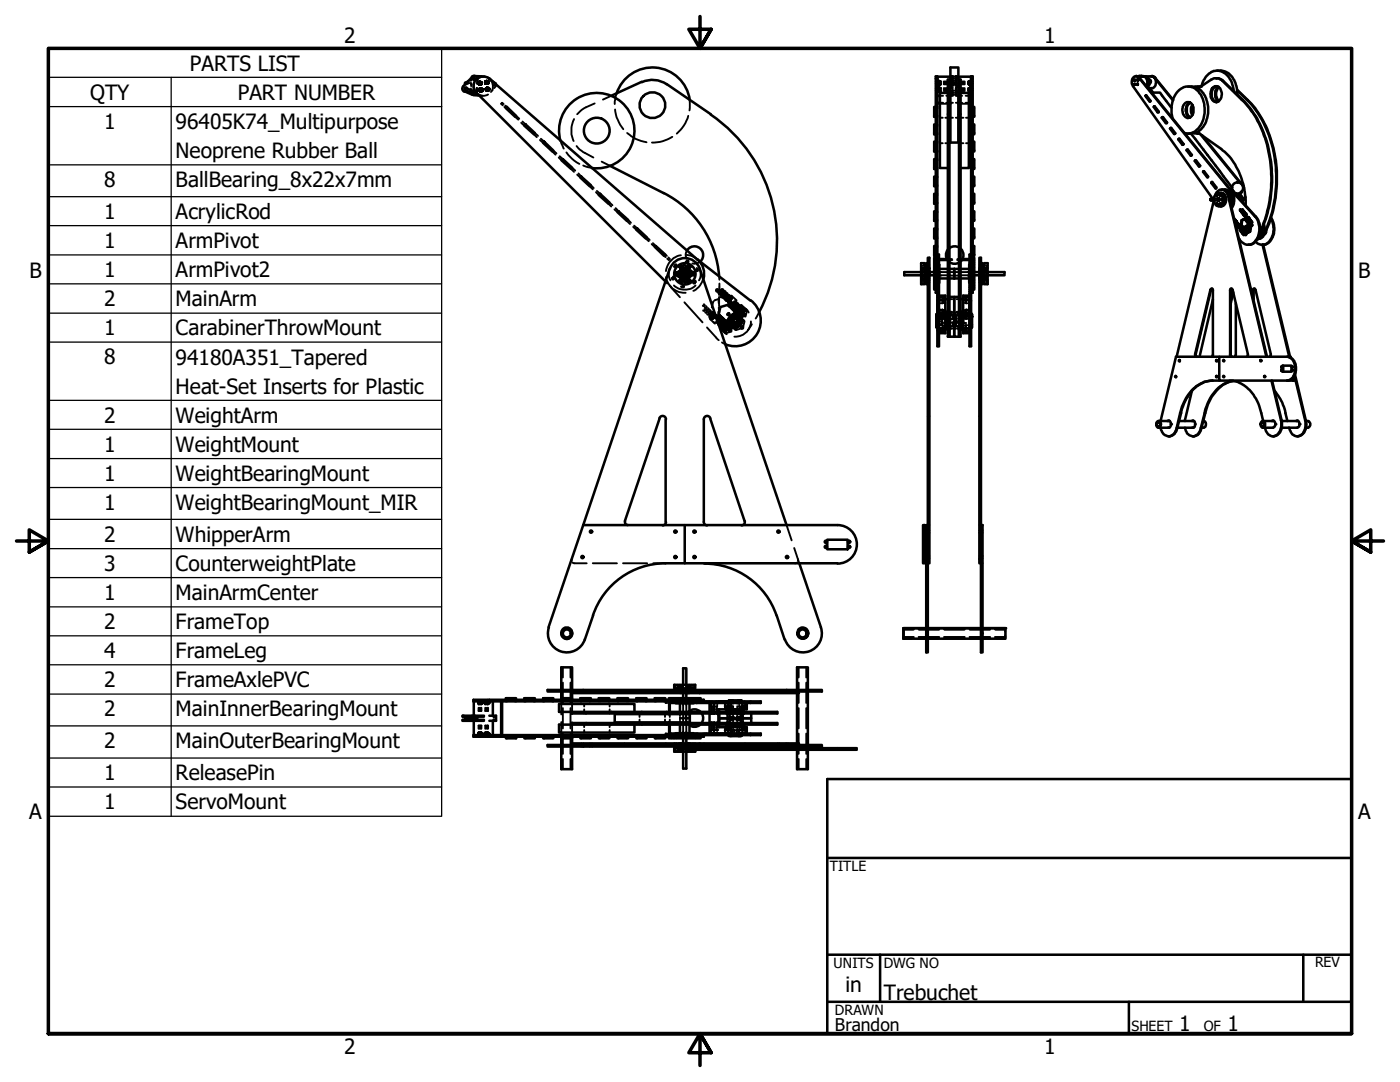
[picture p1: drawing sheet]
<svg xmlns="http://www.w3.org/2000/svg" width="279mm" height="216mm" viewBox="0 0 279 216" stroke-linecap="round" stroke-linejoin="round" font-family="sans-serif">
<defs><g id="words">
<g font-size="4.2">
<text x="68.7" y="8.6">2</text>
<text x="208.4" y="8.6">1</text>
<text x="37.9" y="14.1">PARTS LIST</text>
<text x="18" y="19.9">QTY</text>
<text x="47.4" y="19.9">PART NUMBER</text>
<text x="20.8" y="25.7">1</text>
<text x="35.1" y="25.8">96405K74_Multipurpose</text>
<text x="35.1" y="31.6">Neoprene Rubber Ball</text>
<text x="20.8" y="37.3">8</text>
<text x="35.1" y="37.3">BallBearing_8x22x7mm</text>
<text x="20.8" y="43.7">1</text>
<text x="35.1" y="43.8">AcrylicRod</text>
<text x="20.8" y="49.5">1</text>
<text x="35.1" y="49.5">ArmPivot</text>
<text x="5.9" y="55.5">B</text>
<text x="20.8" y="55.3">1</text>
<text x="35.1" y="55.3">ArmPivot2</text>
<text x="271.1" y="55.5">B</text>
<text x="20.8" y="61.1">2</text>
<text x="35.1" y="61.1">MainArm</text>
<text x="20.8" y="66.9">1</text>
<text x="35.1" y="66.9">CarabinerThrowMount</text>
<text x="20.8" y="72.7">8</text>
<text x="35.1" y="72.8">94180A351_Tapered</text>
<text x="35.1" y="78.5">Heat-Set Inserts for Plastic</text>
<text x="20.8" y="84.3">2</text>
<text x="35.1" y="84.4">WeightArm</text>
<text x="20.8" y="90.1">1</text>
<text x="20.8" y="95.9">1</text>
<text x="35.1" y="90.2">WeightMount</text>
<text x="35.1" y="95.9">WeightBearingMount</text>
<text x="20.8" y="101.7">1</text>
<text x="35.1" y="101.8">WeightBearingMount_MIR</text>
<text x="20.8" y="108.1">2</text>
<text x="20.8" y="113.9">3</text>
<text x="35.1" y="108.1">WhipperArm</text>
<text x="35.1" y="114">CounterweightPlate</text>
<text x="20.8" y="119.7">1</text>
<text x="35.1" y="119.7">MainArmCenter</text>
<text x="20.8" y="125.5">2</text>
<text x="35.1" y="125.5">FrameTop</text>
<text x="20.8" y="131.3">4</text>
<text x="35.1" y="131.3">FrameLeg</text>
<text x="20.8" y="137.2">2</text>
<text x="35.1" y="137.2">FrameAxlePVC</text>
<text x="20.8" y="142.9">2</text>
<text x="35.1" y="142.9">MainInnerBearingMount</text>
<text x="20.8" y="149.4">2</text>
<text x="35.1" y="149.4">MainOuterBearingMount</text>
<text x="20.8" y="155.6">1</text>
<text x="35.1" y="155.7">ReleasePin</text>
<text x="20.8" y="161.5">1</text>
<text x="35.1" y="161.5">ServoMount</text>
<text x="5.8" y="163.4">A</text>
<text x="271" y="163.4">A</text>
<text x="168.7" y="198">in</text>
<text x="176.4" y="199.5">Trebuchet</text>
<text x="235.3" y="205.7">1</text>
<text x="245" y="205.7">1</text>
<text x="68.7" y="210.3">2</text>
<text x="208.4" y="210.3">1</text>
</g>
<text font-size="3.5" x="166.6" y="205.7">Brandon</text>
<g font-size="2.8">
<text x="165.6" y="173.7">TITLE</text>
<text x="166.4" y="193.1">UNITS</text>
<text x="176.4" y="193.2">DWG NO</text>
<text x="262.4" y="193">REV</text>
<text x="166.6" y="202.4">DRAWN</text>
<text x="225.8" y="205.7">SHEET</text>
<text x="240.2" y="205.7">OF</text>
</g>
</g></defs>
<!-- layer: Hidden (ANSI) -->
<g fill="none" stroke="#000" stroke-width=".38">
<path d="M92.8 16.8h.1M93.2 16.8h-.2M93.5 16.1l-.1 .2M93.7 16.6l-.4 .1M94 16.5v.7M94 16.7v.3M94 15.9l-.3 .2M94 18.5l.3 .4M94 17.7v.3M94.1 15.7l-.1 .1M94.4 15.3l-.2 .2-.2 .6M94.7 16.5a1.92 1.92 0 0 0 .5 2.1 1.92 1.92 0 0 0 2.2 .3"/>
<path d="M95 15.3l.2 .4v1M95.1 18.5v.3M95.1 17.5v.9l-.2 .4M95.2 19h.2M95.2 17.5v.9M95.3 15.7l-.1 1M95.4 15.7a1.78 1.78 0 0 1 2.3 0M95.4 16.7l.2 .2 .3-.1M95.4 16.8l.3 .2 .2-.2M95.4 16.7v.1M95.4 16.4h.1M95.4 16.4v.1"/>
<path d="M95.4 16.6h.1M95.4 16.6v.1M95.4 16.8h.1M95.4 16.7l.2 .1M95.4 16.5v.1M95.5 16.6l.1 .2M95.5 16.7l.2 .2 .2-.1M95.5 16.8l.1 .1M95.5 16.4l-.1 .2M95.5 16.4h.1M95.5 16.8h.1M95.6 17.9l.1 .3 .2 .1"/>
<path d="M95.6 17.8h.1M95.6 17.9v.1M95.6 18h.1M95.6 17.9h.1M95.6 18v.2M95.6 16.7l.1 .1M95.6 16.4l-.2 .1M95.6 16.8v.1M95.6 16.3h.1M95.6 16.3v.1M95.6 16.4h.1M95.6 16.7l.2 .1 .1-.2-.1 .2"/>
<path d="M95.6 16.6v.2M95.6 16.9h.1M95.6 16.4h-.2M95.6 17.8v.1M95.6 18l.1 .2h.4M95.6 18v.1M95.6 18.1l.1 .1M95.6 18.1v.1M95.6 18.2h.1M95.6 16.9h.2M95.6 16.8h.1M95.6 16.3h.2"/>
<path d="M95.6 19h.2M95.7 17.7v.1M95.7 18.2h.1M95.7 17.7l-.1 .1M95.7 17.7h.1M95.7 16.3h.1M95.7 16.9h.1M95.7 16.3l-.1 .1M95.7 16.3l-.2 .1M95.7 17.8h-.1M95.7 16.4l-.1 .3M95.7 16.4l.2 .3"/>
<path d="M95.7 16.4l-.1 .1M95.8 16.9h.1M95.8 17.8l-.1 .2 .2 .2h-.1a.2 .2 0 0 1-.1-.3 .2 .2 0 0 1 .2-.1 .2 .2 0 0 1 .2 .2h-.1M95.8 18l.1 .1M95.8 18.2h.1M95.8 16.4l.1 .2-.1 .2M95.8 16.4l-.3 .2 .1 .2M95.8 16.3l.2 .2-.1 .3M95.8 16.4l.2 .2-.1 .2M95.8 16.3h.1M95.8 16.3l.1 .1M95.8 17.9v.1"/>
<path d="M95.8 17.7h.1M95.8 17.7l-.1 .1M95.8 16.4h.1M95.8 17.8h.2l.1 .2M95.8 17.7h.2l.2 .2M95.8 18.2v.1M95.8 18.3h.1M95.8 17.7h-.1M95.8 17.7l-.2 .1M95.8 16.4a.18 .18 0 0 0-.2 0 .18 .18 0 0 0 0 .3M95.8 16.5l.1 .1M95.8 16.3v.1"/>
<path d="M95.8 18.1l.1 .1M95.8 18.2l.1 .1M95.9 16.6l-.1 .2M95.9 18.3h.1M95.9 18.2h.1M95.9 18.2v.1M95.9 17.7h.1M95.9 17.7h-.1M95.9 16.5v.3M95.9 16.8v.1M95.9 16.8h.1M95.9 16.3v.1"/>
<path d="M95.9 16.8l-.1 .1M95.9 18.2l-.1 .1M95.9 17.7h-.2M95.9 17.8l.2 .2M95.9 17.8l.2 .1M95.9 17.7l.3 .2-.1 .3M95.9 17.7a.25 .25 0 0 1 .1 .4 .25 .25 0 0 1-.4-.1M95.9 18.2h.2M95.9 17.7h.2M95.9 16.4h.1M95.9 16.4l.1 .1M95.9 16.5h.1"/>
<path d="M96 17.8l-.3 .1M96 18l-.1-.2 .2 .1-.2 .2M96 17.7h.1M96 16.5v.1M96 16.6v.1M96 16.6h.1M96 16.4v.1M96 16.7v.1M96 16.7l-.1 .1M96 16.4l-.1 .1M96.1 17.8h.1M96.1 17.7h.1"/>
<path d="M96.1 17.7v.1M96.1 18.2h.1M96.1 18.2h-.1M96.1 18l-.1 .1-.2-.1M96.1 19.1h.2M96.1 18v.1M96.1 17.8v.1M96.1 18h.1M96.1 18.1v.1M96.1 17.9h.1M96.1 17.9v.1M96.1 15.2l.2 .1"/>
<path d="M96.2 17.8l-.1 .2M96.2 17.9v.1M96.2 18l-.1 .1M96.2 18h.1M96.5 15.3h.1M96.8 16.3v.1M96.8 16.6l.1 .2 .4-.2M96.8 16.6h.1M96.8 16.4h.1M96.8 16.3h.1M96.8 16.4v.2M96.8 16.4v.1"/>
<path d="M96.8 16.5v.1M96.8 16.5l.1 .1h.3M96.8 16.6l.1 .1 .4-.1M96.8 16.7h.2M96.8 16.6v.1M96.8 16.6l.1 .1M96.8 16.7h.1M96.9 17.9l.2 .2 .4-.1M97 17.8h.1M96.9 17.7h.1M96.9 17.8l.1 .1M96.9 17.8h.1"/>
<path d="M96.9 17.7v.1M96.9 16.2h.1M96.9 16.3h-.1M96.9 16.7h.1M96.9 17.7l.1 .1M96.9 17.9h.1M96.9 16.2l-.1 .1M96.9 16.2v.1M97 17.9l.2 .2 .3-.1M97 17.9l.1 .1h.3M97 18h.1M97 17.6v.1"/>
<path d="M97 17.8v.1M97 17.7h.1M97 17.7v.1M97 16.8h.1M97 16.2l-.2 .1M97 16.2l-.1 .1M97 17.7h-.1M97 17.9v.1M97 17.7l-.1 .2M97 17.6h.1M97 16.3a.19 .19 0 0 0-.1 .3 .19 .19 0 0 0 .3-.1M97 16.6h.1"/>
<path d="M97 16.7v.1M97 18l.2 .1M97 18l.1 .1M97 17.5h.2M97 17.5v.1M97 16.3l-.1 .2 .1-.2h.2M97 16.3l.2 .1v.2M97.1 16.2h.1M97 16.1v.1M97 16.3l-.1 .1M97.1 17.7a.19 .19 0 0 1 .2 0 .19 .19 0 0 1 0 .3M97.1 18v.1"/>
<path d="M97.1 16.2l.2 .1v.3M97.1 16.2a.29 .29 0 0 1 .2 .5 .29 .29 0 0 1-.5-.1M97.1 16.1l.2 .2v.3M97.1 16.8h.1M97.1 16.1l.1 .1M97.1 16.1v.1M97.1 17.8h.1M97.2 17.6l.1 .1M97.2 18l.2-.1zM97.2 17.6a.19 .19 0 0 0-.1 .3 .19 .19 0 0 0 .3-.1l-.2 .2M97.2 17.5h.1M97.2 18.1h.1"/>
<path d="M97.2 16.7l-.1 .1M97.2 16.7h.1M97.2 16.7v.1M97.2 16.2v.1M97.2 16.2h.1M97.2 18h.1M97.2 17.5l-.2 .1M97.2 16.2l.1 .1M97.2 17.6l-.2 .2M97.2 16.3h.1M97.3 17.5l.2 .3v.2M97.3 17.5l.2 .2-.1 .3"/>
<path d="M97.3 17.5l.2 .2v.3M97.3 17.5h.1M97.3 17.5l.2 .1M97.3 16.4l-.2-.1 .2 .1-.1 .2M97.3 16.6h.1M97.3 16.3h.1M97.3 16.6l-.1 .1M97.3 17.6v.1M97.3 17.5h-.1M97.3 16.3v.1M97.3 18h.1M97.3 17.7l-.1-.1-.2 .2"/>
<path d="M97.3 17.7h.1M97.3 17.7h-.1l.2 .1-.1 .1M97.3 17.8l-.1 .2M97.3 18l-.1 .1M97.3 16.4v.1M97.3 16.5v.1M97.3 16.4h.1M97.3 16.3v.2M97.3 16.4v.2M97.4 17.5v.1M97.4 18h.1M97.4 18l-.1 .1"/>
<path d="M97.4 17.6l.1 .1M97.4 17.6h.1M97.4 18h-.1M97.4 18l-.2 .1M97.5 17.7h.1M97.5 17.6v.1M97.5 17.9v.1M97.5 18h-.1M97.5 17.9h.1M97.5 17.7v.1M97.5 17.8h.1M97.5 17.8v.1"/>
<path d="M97.5 17.9l-.1 .1M97.7 15.8a1.98 1.98 0 0 1 .5 2.2M98.3 18l-.3 .4M98.6 16.8h.1v.2h-.2M98.9 17.1l-.3 .5M99 16.9v.1M122 19.1l-1.7 .8M123.1 18.7l-.4 2.1M137.6 19.9v2.1M186.8 18h.1M186.8 16.3h.1M186.8 17.7h.1"/>
<path d="M186.8 16.7h.1M186.8 16.6h.1M186.8 17.6h.1M187 17.7h.1M187 16.3h.1M187 18h.1M187 16.7h.1M187 16.3h.7M187 16.6h.7M187 17.6h.7M187.1 17.6h.1M187.1 18.1h.1"/>
<path d="M187.1 17.5v.2M187.1 16.6h.1M187.1 16.3h.1M187.1 16.8h.1M187.1 16.1h.1M187.1 16.4h.1M187.1 16.4h.6M187.1 17.8v.3v-.1M187.1 17.8v.2M187.1 18v.1M187.1 18.2h.2zM187.1 18.2l.2 .1"/>
<path d="M187.1 18.2h.2M187.1 18l.2 .1zM187.1 18h.2M187.1 17.8l.2 .1M187.1 17.8h.2M187.1 17.7l.2 .1M187.1 17.7h.2M187.1 17.7h.2zM187.1 18h.2zM187.1 17.8l.1 .3 .1-.3v.2M187.1 18l.1-.2v.3l.1-.3v.3M187.1 17.9l.2 .1"/>
<path d="M187.1 18.1h.2M187.1 18.1l.6 .1M187.1 17.8h.6M187.1 18.2v.1M187.1 18.1v.1M187.1 17.6v.4v-.2M187.1 17.7v.1M187.1 18.1h.2zM187.1 17.7l.2 .1zM187.1 17.6h.2M187.1 17.5l.2 .1M187.1 17.5h.2z"/>
<path d="M187.1 17.5h.2M187.1 17.7l.1 .3 .1-.3v.2M187.1 17.8l.1-.1v.3l.1-.3v.2M187.1 17.6l.2 .1M187.1 18h.6M187.1 18h.1M187.1 17.7h.1M187.1 16.3v.3v-.2M187.1 16.5v.1M187.1 16.8h.2zM187.1 16.7l.2 .1zM187.1 16.7h.2"/>
<path d="M187.1 16.6l.2 .1M187.1 16.6h.2M187.1 16.4h.2zM187.1 16.3h.2M187.1 16.2h.2M187.1 16.1l.2 .1M187.1 16.1h.2M187.1 16.2h.2zM187.1 16.4l.1 .2v-.3l.1 .3v-.1M187.1 16.4l.1-.1v.3l.1-.3v.3M187.1 16.3l.2 .1M187.1 16.4l.2 .1"/>
<path d="M187.1 16.5l.2 .1M187.1 16.8h.2M187.1 16.6l.1 .1M187.1 16.4v.2M187.1 16.6v.1M187.1 16.7v.1M187.1 16.9h.2zM187.1 16.4h.2M187.1 16.3h.2zM187.1 16.8l.2-.1zM187.1 16.5l.1 .3 .1-.4v.3M187.1 16.6l.1-.2v.4l.1-.4v.4"/>
<path d="M187.1 16.7l.2 .1M187.1 16.8l.2 .1M187.1 16.9h.2M187.1 16.8h.6M187.1 16.9v.1M187.1 16.5h.2M187.1 16.3h.4M187.1 17.7h.4M187.1 16.1v.2M187.1 16.6v.2M187.1 17.9v.3M187.1 17.9h.2"/>
<path d="M187.1 17.5h.1M187.1 16.2h.1M187.3 18.2h.1M187.2 18l.1 .2h-.2M187.2 17.7h.1M187.3 17.8h.1M187.2 17.5h.1M187.3 17.5h.1M187.3 17.7h.1M187.2 16.4v.1M187.2 16.4h.1M187.2 16.3h.1"/>
<path d="M187.2 16.2v.1M187.2 16.3l-.1 .1M187.3 16.8h.1M187.3 16.5h.1M187.3 18v.2l-.1-.4-.1 .4v-.4v.3M187.3 17.8v.4l-.1-.4-.1 .4v-.4v.2M187.3 17.8h-.2M187.3 17.7l-.2 .1M187.3 18.1v.1M187.3 17.7h-.2l.2 .1M187.3 18l-.2 .1M187.3 18.1l-.2 .1"/>
<path d="M187.3 18h-.2M187.3 17.9l-.2 .1M187.3 18.2h-.2M187.3 17.8v.2l-.1-.4-.1 .4v-.4v.4M187.3 17.7v.3l-.1-.4-.1 .4v-.4v.2M187.3 17.6l-.2 .1M187.3 18h-.2h.2M187.3 17.7v.1M187.3 17.6l-.1 .1M187.3 17.5h-.2l.2 .1M187.3 17.8l-.2 .1M187.3 17.5l-.2 .1"/>
<path d="M187.3 18.1h.1M187.3 18h.1M187.3 16.5v.1l-.1-.3-.1 .3v-.3v.3M187.3 16.4v.2l-.1-.3-.1 .3v-.3v.2M187.3 16.7l-.2 .1M187.3 16.6l-.2 .1h.2M187.3 16.4h.1M187.3 16.3h-.1M187.3 16.1l-.1 .1M187.3 16.4h-.2M187.3 16.5l-.2 .1M187.3 16.6h-.2"/>
<path d="M187.3 16.6l-.2 .1M187.3 16.4l-.2 .1M187.3 16.2l-.2 .1M187.3 16.2h.1M187.3 16.6h.1M187.3 16.3h.1M187.3 16.6v.2l-.1-.4-.1 .4v-.4v.4M187.3 16.8h-.2l.2 .1M187.3 16.8h-.2h.2M187.3 16.8h-.2M187.3 16.3l-.2 .1M187.3 16.8l-.2 .1"/>
<path d="M187.3 16.9h.1M187.4 18.2h.1M187.3 18.1l.1 .1M187.3 18l.1 .2M187.3 18l.1 .1M187.4 18h.1M187.3 17.8l.1 .1M187.4 17.7h.1M187.3 18v.1M187.4 18.1h.1M187.3 17.9v.1M187.3 17.9l.1 .1"/>
<path d="M187.3 17.7l.1 .1M187.3 17.5v.1M187.4 17.5h.1M187.4 17.8h.1M187.3 16.7h.1M187.4 16.8h.1M187.3 16.7v.1M187.3 16.6l.1 .1M187.3 16.5v.1M187.3 16.4v.1M187.3 16.4l.1 .1M187.4 16.2h.1"/>
<path d="M187.3 16.1v.1M187.3 16.2v.1M187.4 16.5h.1M187.4 16.4h.1M187.4 16.9h.1M187.3 16.8v.1M187.3 16.7l.1 .1M187.4 16.6h.1M187.3 16.5l.1 .1M187.4 16.3h.1M187.3 18h.2M187.3 17.7h.2"/>
<path d="M187.3 16.8h.2M187.3 16.5h.2M187.3 16.7h.2M187.3 18.1h.2M187.3 17.9h.2M187.3 17.8h.2M187.3 16.3v.5M187.3 17.7v.4M187.3 16.4h.2M187.3 16.2h.2M187.4 17.8l.1 .4v-.4v.4l.1-.4M187.5 17.7h.1"/>
<path d="M187.4 17.7l.1 .1M187.4 17.8l.1 .1M187.4 17.9h.1M187.5 18.1h.1M187.5 18.2h.1M187.5 18h.1M187.5 17.9h.1M187.4 18.2v.1M187.4 17.8h-.1M187.4 17.9l-.1 .1M187.4 18h-.1M187.4 17.7v-.1l.1 .4v-.4v.4l.1-.4-.1 .6"/>
<path d="M187.4 17.6l-.1 .1M187.4 17.5l-.1 .1M187.4 17.5v.1M187.5 17.6h.1M187.5 17.5h.1M187.4 17.5l.1 .1M187.4 17.6h.1M187.4 17.6l.1 .1M187.5 17.8h.1M187.4 17.8l.1 .2M187.4 18v.1M187.4 17.7h-.1"/>
<path d="M187.4 17.8l-.1 .1M187.4 16.3l.1 .3v-.3v.3v-.3l.1 .1M187.4 16.3h-.1M187.4 16.2l-.1 .1M187.4 16.2v.1M187.5 16.3h.1M187.5 16.2h.1M187.4 16.2l.1 .1M187.4 16.3l.1 .1M187.5 16.4h.1M187.5 16.5h.1M187.4 16.5l.1 .1"/>
<path d="M187.5 16.6h.1M187.5 16.7h.1M187.4 16.7l.1 .1M187.5 16.8h.1M187.4 16.7h.1M187.4 16.6l-.1 .1M187.4 16.7v.1M187.4 16.1v.1M187.4 16.3l-.1 .1M187.4 16.4l.1 .4v-.4v.4l.1-.4M187.4 16.4l.1 .1M187.4 16.6l.1 .1"/>
<path d="M187.5 16.9h.1M187.4 16.5l-.1 .1M187.4 17.9l.1 .1M187.4 18l.1 .1M187.4 16.8l.1 .1M187.5 17.7v.1M187.5 18.2l-.1 .1M187.5 18.1v.1M187.5 18v.1M187.5 17.8h-.1M187.5 17.5v.2M187.5 17.7l-.1 .1"/>
<path d="M187.5 18l-.1 .1M187.5 17.9v.1M187.5 17.8v.1M187.5 16.4h-.1M187.5 16.7v.1M187.5 16.3v.1M187.5 16.2v.2M187.5 16.4v.1M187.5 16.8v.1M187.5 16.5l-.1 .1M187.5 16.6v.2M187.5 17.9v.2"/>
<path d="M187.5 17.7h-.1M187.5 17.8l-.1 .1M187.5 17.5l-.1 .1M187.5 18h-.1M187.5 17.9l-.1 .1M187.5 16.4l-.1 .1M187.5 16.7l-.1 .1M187.5 16.6l-.1 .1M187.5 16.6h-.1M187.5 16.3l-.1 .1M187.5 17.8v.2M187.5 17.8v.3v-.3l-.1 .3v-.1"/>
<path d="M187.5 17.7v.3v-.3l-.1 .3v-.2M187.5 16.3v.5M187.5 16.3v.3v-.3l-.1 .3v-.1M187.5 16.3v.3v-.3l-.1 .3v-.2M187.5 16.4v.3M187.5 16.4v.4v-.4l-.1 .4v-.2M187.6 17.8l-.1 .2M187.6 17.8l-.1 .4v-.4v.4l-.1-.4M187.6 17.5l-.1 .5v-.3v.3l-.1-.4M187.6 17.6l-.1 .1M187.6 16.3l-.1 .1M187.6 16.3l-.1 .3v-.3v.3l-.1-.3v.1"/>
<path d="M187.6 16.3h-.1M187.6 16.4l-.1 .2M187.6 16.4l-.1 .4v-.4v.4l-.1-.3M187.6 16.4h.1M187.6 19.1h.6M187.6 16.2v.2M187.6 16.5v.3M187.6 16.8v.1M187.6 17.8v.3M187.6 18.2h.1M188.3 18h.7M188.3 17.8h.7"/>
<path d="M188.3 16.3h.7v.1M188.3 16.6h.7M188.3 17.6h.7v.1M188.3 16.4h.7M188.8 19.1h.7M189 16.8h-.7M189 16.5v.2M189 17.8v.2M189 18.1l-.7 .1M189.2 18.4h.1M189.4 18.4h.1M189.7 15.3h.1"/>
<path d="M189.7 19.1h.5M189.7 18.4h.5M189.9 15.3h.1M189.9 17v.6M189.9 16.3v.5M189.9 15.6l.1 .4M189.9 16.8h.4M189.9 15.3v.1M189.9 18v.6M189.9 18.9v.2M189.9 18.5h.1M189.9 17.4h.1"/>
<path d="M189.9 15.6h.1M189.9 17.1h.4M190 15.2l-.1 .1M190.1 15.2v.1M190.1 18.5h.3M190.1 17.4h.1M190.1 15.6h.3M190.1 16h.3M190.1 18.5v.2M190.1 15.3h.3M190.1 15.3v.1M190.1 15.5v.2"/>
<path d="M190.1 15.7v1M190.1 17.5v.9M190.1 18.9v.1M190.1 18.1h.3M190.1 15.2h.3M190.1 18.9h.3M190.2 16.4l.2 .1M190.2 16.5l.2 .3M190.6 15.2h.2v.2M190.6 18.5h.2M190.6 15.6h.2M190.6 16h.2"/>
<path d="M190.6 18.1h.2M190.6 18.9h.2M190.6 16.4v.1M190.6 16.5v.3M190.6 16.8h.3M190.6 17.1h.3M190.8 19.1h.5M190.8 15.5v1.2M190.8 17.5v1.5M190.8 17.4h.1M190.8 18.4h.5M190.8 15.2l-.2 .1"/>
<path d="M190.9 15.2v.1M190.9 18.5h.1M190.9 17.4h.1M190.9 15.6h.1M190.9 15.3h.2M190.9 15.3v.1M190.9 15.6v.4M190.9 16.3v.5M190.9 17v.6M190.9 18v.6M190.9 18.9v.2M191.1 15.3h.2"/>
<path d="M191.4 19.1h.6M191.4 18.4h.1M191.6 18.4h.1M191.9 18h.6M191.9 17.8h.6M191.9 16.8h.6M191.9 16.6h.6M191.9 16.4h.6M191.9 18.1l.6 .1M191.9 16.5v.2M191.9 17.8v.2M192.5 16.3h-.6v.1"/>
<path d="M192.5 17.6h-.6v.1M192.7 19.1h.7M193.2 18h.6M193.2 17.8h.6M193.2 16.8h.6M193.2 16.3h.7M193.2 16.6h.7M193.2 17.6h.7M193.2 16.4h.6M193.2 18.2h.6M193.4 17.8v.3M193.4 18h.1"/>
<path d="M193.4 18.1v.1M193.4 18.2h.1M193.4 17.8h.1M193.4 17.7v.2M193.4 17.9v.1M193.4 18v.1M193.4 17.6h.1M193.4 16.5v.3M193.4 16.8h.1M193.4 16.4h.1M193.4 16.8l.1 .1M193.4 16.3v.3"/>
<path d="M193.4 16.6h.1M193.4 16.3h.1M193.4 16.6v.2M193.4 17.9v.2M193.4 18v.2M193.4 18v-.2l.1 .2M193.4 17.9v-.1l.1 .3v-.3v.3M193.4 17.7h.1M193.4 17.5v.2h.1M193.4 18.2l.1 .1M193.4 17.8v.1M193.4 17.8v-.1l.1 .3v-.3v.2"/>
<path d="M193.4 17.5v.2M193.4 17.5h.1M193.4 18l.1 .1M193.4 16.6v.1M193.4 16.7v.1M193.4 16.7v-.3l.1 .3M193.4 16.6v-.2l.1 .4v-.4v.4M193.4 16.2v.2l.1-.1M193.4 16.4v.2M193.4 16.4v.4M193.4 16.4v-.1l.1 .3v-.3v.3M193.4 16.2v.2"/>
<path d="M193.4 16.7h.1M193.5 18v.2v-.4l-.1 .4v-.4v.3M193.5 17.8v.2v-.4l-.1 .4v-.4v.3M193.5 18h.1M193.5 17.8v.1M193.5 16.6v.2v-.4l-.1 .4v-.4v.4M193.5 16.3l-.1 .1M193.5 16.4v.2v-.3l-.1 .3v-.3v.3M193.5 16.6h.1M193.5 16.5v.1M193.5 16.2h.1M193.5 16.8h.1"/>
<path d="M193.5 16.5h.1M193.5 16.3h.1M193.5 17.9h.1M193.5 17.8h.1M193.5 17.9v.1M193.5 16.4v.1M193.5 16.3v.1M193.5 16.6v.1M193.5 18v.2v-.4l-.1 .4v-.4v.4M193.5 18.1v.1M193.5 18.2v.1M193.5 18.2h.1"/>
<path d="M193.5 18v.1M193.5 17.7v.1M193.5 18.3h.1M193.5 17.7h.1M193.5 17.8v.2v-.4l-.1 .4v-.4v.4M193.5 17.6v.1M193.5 17.5v.1M193.5 17.5h.1M193.5 17.8v-.1v.3l-.1-.3v.2M193.5 18.1h.1M193.5 16.7v.1v-.4l-.1 .4v-.4v.4M193.5 16.8v.1"/>
<path d="M193.5 16.7v.1M193.5 16.9h.1M193.5 16.4h.1M193.5 16.5v.1v-.3l-.1 .3v-.3v.3M193.5 16.5v-.2v.3l-.1-.3v.3M193.5 16.1l-.1 .1M193.5 16.1h.1M193.5 17.7v.3M193.5 16.4v.2M193.5 16.1v.8M193.5 17.5v.8M193.6 18.1v.1"/>
<path d="M193.6 18.2h.1M193.6 18.2v.1M193.6 17.7h.1M193.6 17.8h.1M193.6 17.5v.1M193.6 17.7v.1M193.6 17.8v.2M193.6 18v.1M193.6 17.5h.1M193.6 18.1h.1M193.6 18h.1M193.6 16.8h.1"/>
<path d="M193.6 16.8v.1M193.6 16.8h.2l-.1 .1M193.6 16.3h.1M193.6 16.9h.1M193.6 16.4h.1M193.6 16.5v.1M193.6 16.6v.2M193.6 16.1l.1 .1M193.6 16.6h.1M193.6 16.3h-.1M193.6 17.7h-.1M193.6 16.1v.8"/>
<path d="M193.6 17.5v.8M193.7 17.8v.4v-.4l.1 .4v-.4M193.7 17.8h.1M193.7 17.7l.1 .1M193.7 17.8l.1 .2M193.7 18h.1zM193.7 18.1h.1M193.7 18.1l.1 .1M193.7 18.2h.1M193.7 18.2h.1zM193.7 18.2l.1 .1zM193.7 18.2l.1-.1z"/>
<path d="M193.7 18.1l.1-.1zM193.7 17.7h.1zM193.7 17.7h.1M193.7 18l.1 .1M193.7 17.9l.1 .1M193.7 17.8l.1 .1M193.7 17.7v.3v-.4l.1 .4v-.3M193.7 17.6h.1M193.7 17.6l.1 .1zM193.7 17.5l.1 .1zM193.7 17.6v.1M193.7 17.8v.1"/>
<path d="M193.7 17.9v.1M193.7 18h.1M193.7 18.1h.1zM193.7 17.5h.1l-.1 .1M193.7 17.5h.1M193.7 17.5h.1zM193.7 17.7v.3v-.3v.3l.1-.3M193.7 17.5l.1 .1M193.7 16.4h.1M193.7 16.4l.1 .1M193.7 16.5l.1 .1M193.7 16.6l.1 .1z"/>
<path d="M193.7 16.7v.1M193.7 16.8h.1M193.7 16.8l.1 .1zM193.7 16.9h.1zM193.7 16.8v.1M193.7 16.8h.1zM193.7 16.8l.1-.1zM193.7 16.6h.1M193.7 16.3h.1M193.7 16.3h.1zM193.7 16.3l.1 .1M193.7 16.9h.1"/>
<path d="M193.7 16.8l.1 .1M193.7 16.7h.1M193.7 16.4v.1M193.7 16.3v.3v-.3l.1 .3v-.3M193.7 16.2v.1M193.7 16.2l.1 .1M193.7 16.3l.1 .1zM193.7 16.3v.1M193.7 16.4l.1 .2M193.7 16.5v.1M193.7 16.6l.1 .1M193.7 16.7l.1 .1"/>
<path d="M193.7 16.4h.1zM193.7 16.2h.1M193.7 16.2h.1zM193.7 16.4v.2v-.3v.3l.1-.2M193.7 18h.2M193.7 16.5h.1M193.7 17.7h.2M193.7 16.7h.2M193.7 17.9h.1M193.7 18.3h.1M193.8 17.7h.1M193.8 17.8v.2"/>
<path d="M193.8 17.8h.1M193.8 17.8v.4l-.1-.4v.4v-.4v.1M193.8 17.7h-.1l.1 .1M193.8 18h-.1M193.8 17.9l-.1 .1M193.8 17.8l-.1 .1M193.8 17.8l-.1 .3v-.3v.3v-.2M193.8 17.8l-.1 .3v-.3v.3v-.1M193.8 17.7h-.1M193.8 18l-.1 .1M193.8 18.2h-.1M193.8 17.6v.2v-.1"/>
<path d="M193.8 17.6v.1M193.8 17.6v.4l-.1-.4v.4v-.4v.1M193.8 18h-.1h.1M193.8 17.7l-.1 .3v-.3v.3v-.2M193.8 17.6l-.1 .1M193.8 17.8h-.1M193.8 16.4v.2M193.8 16.4v.3M193.8 16.4v.1M193.8 16.4v.4l-.1-.4v.4v-.3M193.8 16.4v.4l-.1-.4v.4v-.4v.2M193.8 16.4h-.1h.1"/>
<path d="M193.8 16.6h-.1M193.8 16.5l-.1 .1M193.8 16.3l-.1 .1h.1M193.8 16.3l-.1 .1M193.8 16.5l-.1 .3v-.4v.4v-.2M193.8 16.4l-.1 .4v-.4v.4v-.2M193.8 16.6l-.1 .1M193.8 16.7l-.1 .1M193.8 16.8h-.1M193.8 16.3v.2v-.2M193.8 16.3v.1M193.8 16.3h.1"/>
<path d="M193.8 16.3v.3l-.1-.3v.3v-.3v.1M193.8 16.6l-.1 .1h.1M193.8 16.1l-.1 .1M193.8 16.3l-.1 .3v-.3v.3v-.2M193.8 16.3h-.1M193.8 16.4l-.1 .1M193.8 16.1v.2M193.8 16.6v.2M193.8 16.9v.1M193.8 17.5v.2M193.8 17.9v.3M193.8 18.2v.1"/>
<path d="M194.1 18h.1M194.1 16.3h.1M194.1 17.7h.1M194.1 16.7h.1M194.1 16.6h.1M194.1 17.6h.1M100.1 20.6l.2 .4M100.1 20.6l.4 .2M100.6 21.3l.4 .3M100.8 21.1l.4 .2M102.8 23.3l.6 .6M103 23.1l.6 .6"/>
<path d="M104 24.5l.6 .6M104.3 24.3l.6 .5M106.6 26.8l.5 .6M106.7 26.5l.7 .6M107.8 27.9l.6 .6M107.9 27.7l.7 .6M110.2 30.2l.7 .7M110.4 30l.7 .6M111.5 31.4l.6 .6M111.7 31.2l.6 .6M111.9 28.1l.6 1.6M113 30.4a7.6 7.6 0 0 0 2.6 2.3"/>
<path d="M114 33.7l.6 .6M114.2 33.5l.6 .5M114.6 23.7a5.3 5.3 0 0 0-.1 4.4M115.1 29.1l1.3 1.3 2 1M115.2 34.9l.6 .5M115.4 34.6l.6 .6M116.4 33l1.7 .5M117.7 37.1l.6 .7M117.9 37l.6 .5M118.7 20.6a7.9 7.9 0 0 0-2.8 1.5l-.7 .7M118.9 38.4l.6 .5M119.1 38.1l.7 .6"/>
<path d="M120.1 32.3l1.6 .8M122.7 21.8a8.2 8.2 0 0 0 1.7 4M125.2 26.5a7.2 7.2 0 0 0 3.8 1.9M134.2 27.3a7.1 7.1 0 0 1-4.1 1.1M137.4 23.1a7.2 7.2 0 0 1-2.3 3.6M186.4 38.9h.3M186.4 35.4h.3M186.4 32h.3M186.4 28.5h.3M186.4 25.1h.3M186.4 21.6h.3M186.8 38.7h.1"/>
<path d="M186.8 38.9h.3M186.8 35.2h.1M186.8 37h.1M186.8 37.1h.1M186.8 35.4h.3M186.8 31.8h.1M186.8 33.5h.1M186.8 33.7h.1M186.8 32h.3M186.8 28.3h.1M186.8 30h.1M186.8 30.2h.1"/>
<path d="M186.8 28.5h.3M186.8 24.8h.1M186.8 26.5h.1M186.8 26.8h.1M186.8 25.1h.3M186.8 23.3h.1M186.8 21.6h.3M186.8 21.3h.1M186.8 23.1h.1M187 38.7h.1M187 35.2h.1M187 37h.1"/>
<path d="M187 37.1h.1M187 31.8h.1M187 33.5h.1M187 33.7h.1M187 28.3h.1M187 30h.1M187 30.2h.1M187 24.8h.1M187 26.5h.1M187 26.8h.1M187 23.3h.1M187 21.3h.1"/>
<path d="M187 23.1h.1M187.1 20.7h2.7M187.6 28.6h.6M187.6 23.5h.6M187.6 20.5h.6M188.7 28.6h.6M188.7 23.5h.6M188.8 20.5h.7M189.4 28.6h.1M189.4 23.5h.1M189.7 23.5h.5M189.7 20.5h.5"/>
<path d="M190.8 23.5h.5M190.8 20.5h.5M191.1 20.7h2.7M191.4 28.6h.1M191.4 23.5h.1M191.4 20.5h.6M191.6 28.6h.7M191.6 23.5h.7M192.7 20.5h.7M192.8 28.6h.6M192.8 23.5h.6M193.8 38.7h.1"/>
<path d="M193.8 38.9h.3M193.8 35.2h.1M193.8 37h.1M193.8 37.1h.1M193.8 35.4h.3M193.8 31.8h.1M193.8 33.5h.1M193.8 33.7h.1M193.8 32h.3M193.8 28.3h.1M193.8 30h.1M193.8 30.2h.1"/>
<path d="M193.8 28.5h.3M193.8 24.8h.1M193.8 26.5h.1M193.8 26.8h.1M193.8 25.1h.3M193.8 23.3h.1M193.8 21.6h.3M193.8 21.3h.1M193.8 23.1h.1M194.1 38.7h.1M194.1 35.2h.1M194.1 37h.1"/>
<path d="M194.1 37.1h.1M194.1 31.8h.1M194.1 33.5h.1M194.1 33.7h.1M194.1 28.3h.1M194.1 30h.1M194.1 30.2h.1M194.1 24.8h.1M194.1 26.5h.1M194.1 26.8h.1M194.1 23.3h.1M194.1 21.3h.1"/>
<path d="M194.1 23.1h.1M194.2 38.9h.2M194.2 35.4h.2M194.2 32h.2M194.2 28.5h.2M194.2 25.1h.2M194.2 21.6h.2M121.4 40.6l.6 .6M121.6 40.4l.6 .6M122.6 41.8l.7 .6M122.9 41.5l.5 .7M125.1 44.1l.6 .6"/>
<path d="M125.3 43.9l.6 .5M126.4 45.3l.6 .5M126.6 45l.6 .6M128.8 47.6l.7 .5M129 47.3l.7 .6M130 48.7l.7 .6M130.3 48.5l.6 .6M132.5 51.1l.3 .2M132.8 56.1l.4 .5M132.8 50.8l.3 .3M132.9 55.3l.4 1.1 .7 .9M133.2 51.6l.3 .2"/>
<path d="M133.4 51.4l.2 .4M133.6 57l.4 .3M133.7 53.6l-.2 1.4 .3 .9M133.9 57.3l1.8 2M134 57.3a3.8 3.8 0 0 0 2.8 1.1M134.3 55.2l.1 .1a.2 .2 0 0 1-.1 .3 .2 .2 0 0 1-.3-.2M134.3 55.4l.2 .3-.2 .1-.2-.1M134.5 57a3.2 3.2 0 0 0 4.3 0M134.7 52.8a.23 .23 0 0 1 .2 .4 .23 .23 0 0 1-.4 0v-.1M134.7 54.5l.2-.1-.2 .1M134.7 54.4h.4M134.7 54.8l.4 .1"/>
<path d="M134.9 52.7l.1 .1a.2 .2 0 0 1-.1 .3 .2 .2 0 0 1-.3-.1M134.9 54.8l-.2-.1 .2 .2M135.4 54.2l-.5 .7 .7 .5M135.4 54.1l-.5 .6 .6 .6M135.5 53l.1 .3h.1M135.6 56.1v.2zM135.6 53.2v-.2v.3M135.7 54.6a.96 .96 0 0 0 .7 .9 .96 .96 0 0 0 1-.3M135.7 55.9l-.2 .1v.3M135.7 54a1.18 1.18 0 0 1 1.8-.2 1.18 1.18 0 0 1 0 1.7 1.18 1.18 0 0 1-1.8-.2M135.8 52.9l.2 .1M135.8 54a1.13 1.13 0 0 1 1.6-.2 1.13 1.13 0 0 1 0 1.7 1.13 1.13 0 0 1-1.6-.2"/>
<path d="M135.8 54.5l.2 .1zM135.8 54.7h.2zM135.8 54.9h.1M135.8 52.8l.2 .3M135.8 54a1.05 1.05 0 0 1 1.6-.1 1.05 1.05 0 0 1 0 1.5 1.05 1.05 0 0 1-1.6-.2M136 54.4h.1M135.9 54.4l-.1 .1M135.9 54.5h.1M135.9 54.4h.1M135.9 54.8l.1 .1M135.9 54.8v.1M136 54.9h.1"/>
<path d="M135.9 50.9a3.7 3.7 0 0 0-3 3.2M136 54.7h.1M136 54.9v.1M136 55.1h.1M136 56.2l-.2 .2 .2-.1M136 54.4v.2M136 54.2v.1M136 54.1h.1zM136 54l-.3 .6a.93 .93 0 0 1 .7-.9 .93 .93 0 0 1 1 .4 .88 .88 0 0 0-1.4-.1zM136 55v.1M136 55h.1M136 56.1l-.2 .4"/>
<path d="M136.1 54.2h-.1M136.1 54.2h.1M136.1 54.6a.6 .6 0 0 0 .9 .5 .57 .57 0 0 1-.6 0 .57 .57 0 0 1-.3-.5zM136.1 55v.1M136.1 55l-.1 .1M136.1 55.2h.1M136.1 55.1v.1M136.1 56.9a.21 .21 0 0 1 .2 .3 .21 .21 0 0 1-.3 .1l-.1-.1M136.3 57l.2 .1-.1 .2-.3-.1M137 54.1a.64 .64 0 0 0-.9 .5 .61 .61 0 0 1 .9-.4M137 54.5a.41 .41 0 0 0-.7-.1 .41 .41 0 0 0 .3 .7M137 51.9l.2 .3-.1 .1-.3-.1"/>
<path d="M137 50.9l1.2 .2 .9 .7M137.1 50l-.3 .7 .2 .9M137.1 53.4l-.6-.6-.6 .7M137.2 54.1h.1M137.2 55.2h.1M137.2 54.2v.1M137.2 55l.1 .1zM137.2 55.1v.1M137.2 53.4l-.6-.6-.6 .7M137.4 54.4h.1M137.3 54.4h.1M137.3 54.3h.1"/>
<path d="M137.3 55l.1 .1zM137.3 54.9h.1M137.3 54.9l.1 .1M137.3 51.9l.1 .2v.2l-.2 .1-.2-.2M137.3 56.1l.2 .4M137.3 55.8l-.6 .7-.6-.6M137.4 54.5v.1M137.4 54.6h.1M137.4 54.3h.1M137.4 54.7h.1M137.4 54.9v.1M137.4 56.2l.1 .2-.1-.1"/>
<path d="M137.4 54.4v.1M137.4 54.8v.1M137.4 54.9h.1M137.4 54.8h.1M137.4 54.8l.1 .1M137.4 55.8l-.5 .6-.7-.5M137.4 52.9h.1l-.1 .1zM137.5 54.5h.1M137.5 54.4l-.1 .1M137.5 54a1.02 1.02 0 0 0-1.5-.1 1.02 1.02 0 0 0 0 1.5 1.02 1.02 0 0 0 1.5-.2M137.5 54.7h.1M137.5 52.8l-.2 .3"/>
<path d="M137.5 54a1.1 1.1 0 0 0-1.6-.2 1.1 1.1 0 0 0 0 1.7 1.1 1.1 0 0 0 1.6-.2M137.6 54.7a.96 .96 0 0 0-.9-1 .96 .96 0 0 0-1 1 .96 .96 0 0 0 1.1 .9M137.6 55.9l.2 .1v.3M137.7 53.9a1.26 1.26 0 0 0-1.9-.2 1.26 1.26 0 0 0 0 1.9 1.26 1.26 0 0 0 1.9-.2M137.7 56v.3zM137.7 53.2v-.2v.3M137.8 53.9l.6 .5-.5 .7M137.8 53l-.1 .3h-.1M137.9 54l.5 .5-.5 .7M138.2 54.4h.4M138.4 54.8l.2-.1-.2 .2M138.6 56.1a.22 .22 0 0 1 .1 .3 .22 .22 0 0 1-.3 .1h-.1"/>
<path d="M138.6 54.5l-.2-.1 .2 .1M138.6 54.8l-.4 .1M138.7 56l.2 .3-.2 .1-.2-.1M139.1 53.5l.1 .3-.2 .1-.2-.1M139.1 53.7a.22 .22 0 0 1 .2 .3 .22 .22 0 0 1-.4 0M139.6 53.6l.2 1.4-.3 .9M139.7 52.2l-.6 .4h-.9M140.3 55.6a3.6 3.6 0 0 1-1.9 2.4M143.4 59.7v.8M143.5 55.1l.1 .7M143.5 58.5v.4M143.5 59.2v1.9"/>
<path d="M143.6 59.4l-.1 .2-.9 .4M143.6 56.6v1M143.6 57.8v.4M143.8 59.3l1.5 .6M144.7 59.6v.2M144.7 59.6l.1 .2M144.8 59.7v.1M144.8 59.9l.3 .1M144.9 59.3l.3 .1M144.9 59.9h.1M144.9 59.8l.1 .1M145 59.4h.1h-.1l.1 .1"/>
<path d="M145.2 59.6h.1M145.2 59.1l-.9 .3M145.2 59.5l.1 .1M145.3 59.5l.1 .2M145.5 59h.2M145.7 59.9l.2 .2v.3M145.7 59.9a.27 .27 0 0 1 .1 .5 .27 .27 0 0 1-.4-.1M145.8 59.1a.34 .34 0 0 1 .2 .6 .34 .34 0 0 1-.6-.1M145.8 59.2a.29 .29 0 0 1 .2 .4 .29 .29 0 0 1-.5 0M145.9 59l1.1 .9M145.9 59.4a.19 .19 0 0 0-.3-.1 .19 .19 0 0 0 0 .3l.1 .1M146 59.4a.27 .27 0 0 0-.5-.1 .27 .27 0 0 0 .2 .5"/>
<path d="M183.8 55.8l.1 .1M183.8 53h.1M183.8 54.4h.3M183.8 54.3h.5M183.8 55.1h.1M183.8 54.2h.1M183.9 54.9h.4M183.9 56.3h-.1M183.9 53.4l-.1 .1M183.9 53.4h.2M183.9 55.9h.2M183.9 53v.1"/>
<path d="M183.9 53.3v.1M183.9 54.4v.1M183.9 54.7v.2M183.9 55.9v.1M183.9 56.1v.2M183.9 56.3h.2M183.9 53h.2M184 55.1h.3M184 54.2h.3M184.1 54.7v.2h-.2M184.1 55.2v-.3v.9M184.1 53.7h.1"/>
<path d="M184.1 55.7v.1M184.1 55.8h.2M184.1 53.5v.8M184.1 55v.8M184.3 54.4h.2M184.3 54.9h.2M184.3 53.5h-.2v.9M184.3 53.4h.2M184.3 55.9h.2M184.3 56.3h.2M184.3 53h.2M184.4 55.8h.1"/>
<path d="M184.4 53.5h.1M184.5 55.1h.2M184.5 54.2h.2M184.7 54.7h.1M184.7 54.9v.3M184.7 54.9h.1M184.7 53.7v.7M184.7 54.9v.7M184.8 53.7v.9M184.8 54.2h.2M184.8 55.2h.1M184.8 54.9v.7"/>
<path d="M184.8 55.1h.2M184.8 55.9h.1M184.8 54.4h.2M184.8 53.5h.3v.8M184.8 56.4h.2M184.8 52.9h.2M184.9 53.3h-.1M184.9 54.9h-.1M184.9 54.3h.6M184.9 54.9h.1M184.9 54.9h.6M184.9 53.3h.1"/>
<path d="M184.9 52.9v.1M184.9 53.1v.2M184.9 54.4v.1M184.9 54.7v.2M184.9 55.9v.2M184.9 56.3v.1M184.9 55.9h.1M185 54.4h.2M185 54.9h.2M185 53.3h.2M185 56.4h.2M185 52.9h.2"/>
<path d="M185 55.9h.2M185.1 55v.8h-.3M185.1 53.5h.1M185.1 55.8h.1M185.2 56h.1M185.2 53.4h.1M185.2 55.9h.1M185.2 53.5h.2v1M185.2 55.1h.3M185.2 55.8h.2M185.2 54.2h.2M185.4 54.4h.1"/>
<path d="M185.4 54.9h.1M185.4 53.3h.1M185.4 56.4h.1M185.4 56h.1M185.4 52.9h.1M185.4 53.4h.1M185.4 55.9h.1M185.4 54.5v.1M185.4 54.2h.1M185.4 54.2v.1M185.4 55.6h.1M185.4 54h.1"/>
<path d="M185.4 54.9v.9M185.4 53.6h.1M185.5 53.7h-.1M185.5 55.2h-.1M185.5 55.7l-.1 .1M186.4 54.3h4M186.4 54.2h.1M186.4 54.9h3.3M186.4 53.7h.2M186.4 55.6h.2M186.4 55.2h.2M186.4 56.9h.2"/>
<path d="M186.4 57.3h.2M186.4 51.9h.2M186.4 52.4h.2M186.4 54.1h.2M186.4 52.7h.2M186.4 53.1h.2M186.4 56.1h.2M186.4 56.6h.2M186.4 49.3h.3M186.4 45.8h.3M186.4 42.4h.3M186.5 55l-.1 .1"/>
<path d="M186.5 55h1.3M186.5 54.3v.2M186.5 54.7v.3M186.7 53.7h.2M186.7 55.6h.2M186.7 55.2h.2M186.7 56.9h.2M186.7 57.3h.2M186.7 51.9h.2M186.7 52.4h.2M186.7 54.1h.2M186.7 52.7h.2"/>
<path d="M186.7 53.1h.2M186.7 56.1h.2M186.7 56.6h.2M186.8 52.8h.6M186.8 54.7h.4M186.8 54.5h.6M186.8 56.5h.6M186.8 49.1h.1M186.8 50.8h.1M186.8 51.1h.1M186.8 49.3h.3M186.8 45.6h.1"/>
<path d="M186.8 47.3h.1M186.8 47.6h.1M186.8 45.8h.3M186.8 42.2h.1M186.8 43.9h.1M186.8 44.1h.1M186.8 42.4h.3M186.8 40.4h.1M186.8 40.6h.1M187 53.7h.2M187 55.6h.2M187 55.2h.2"/>
<path d="M187 56.9h.2M187 57.3h.2M187 51.9h.2M187 52.4h.2M187 54.1h.2M187 52.7h.2M187 53.1h.2M187 56.1h.2M187 56.6h.2M187 49.1h.1M187 50.8h.1M187 51.1h.1"/>
<path d="M187 45.6h.1M187 47.3h.1M187 47.6h.1M187 42.2h.1M187 43.9h.1M187 44.1h.1M187 40.4h.1M187 40.6h.1M187.1 57.3h.1M187.1 51.8h.1M187.1 59.6h.1M187.1 58.9h.1"/>
<path d="M187.1 59.3h.1M187.1 58.5h.1M187.1 58.2h.1M187.1 59.2h.1M187.1 59.7h.1M187.1 57.8h.1M187.1 51.9h.1M187.1 51.7h.1M187.3 54.7h.2M187.3 53.7h.1M187.3 55.6h.1M187.3 55.2h.1"/>
<path d="M187.3 56.9h.1M187.3 57.3h.1M187.3 51.9h.1M187.3 52.4h.1M187.3 54.1h.1M187.3 52.7h.1M187.3 53.1h.1M187.3 56.1h.1M187.3 56.6h.1M187.3 51.8h.1M187.3 59.6h.1M187.3 58.9h.1"/>
<path d="M187.3 59.3h.2M187.3 58.5h.1M187.3 58.2h.1M187.3 59.2h.1M187.3 59.7h.1M187.3 57.8h.1M187.3 51.7h.1M187.4 59.9l.1 .2M187.4 59.1h.1M187.5 59.6l-.1 .2M187.5 59.8h.2M187.7 59.9l-.4 .1"/>
<path d="M187.7 59.2h-.2v.2h.2M187.9 59.2h.2M187.9 59.9h.3M188.1 59.2h.1M188.1 59.2v.2M188.1 59.6v.2M188.1 59.9v.2M188.2 59.9h-.1M188.2 59.2h.1M188.2 59.7h.1M188.2 59.6v.2h-.3M188.2 59.4h.1"/>
<path d="M188.2 59.9h.1M188.2 59.2v.2h-.3M188.2 59.8v.1M188.5 59.2h.2M188.5 59.7h.2M188.5 59.4h.2M188.5 59.9h.2M189 51.7h1M189.1 55h1.3M189.1 51.9h1M189.2 52l.1 .1M189.2 53.7h.1"/>
<path d="M189.2 55.6h.1M189.2 59.6h.1M189.2 59.7h.9M189.3 49.7h-.1M189.4 52.2l.1 .1M189.4 53.7h.1M189.4 55.6h.1M189.4 59.6h.1M189.5 49.5h-.1M190.4 55h.1M190.4 54.3v.2M190.4 54.7v.3"/>
<path d="M190.4 54.2h.1M190.5 55h1.3M190.5 54.7v.3M190.9 59.7h.8M191 51.9h1M191.1 51.7h1M191.3 54.9h3.1M191.4 49.4l.1 .1M191.4 53.7h.1M191.4 55.6h.1M191.4 59.6h.1M191.5 52.3l-.1 .1"/>
<path d="M191.6 49.5l.1 .1M191.6 53.7h.1M191.6 55.6h.1M191.6 59.6h.1M191.7 52.1l-.1 .1M192.2 59.2h.2M192.2 59.7h.2M192.2 59.4h.2M192.2 59.9h.2M192.6 59.2h.1M192.6 59.7h.2M192.6 59.4h.2"/>
<path d="M192.6 59.9h.1M192.7 59.9h.3M192.7 59.2v.2M192.7 59.6v.2M192.7 59.8v.1M192.8 59.2h-.1M192.8 59.2v.2h.2M192.8 59.6v.2M192.8 59.9v.2M192.8 59.2h.2M192.8 59.8h.2M193.1 55h1.3"/>
<path d="M193.2 59.2h.3M193.2 59.8h.3M193.2 59.4h.3M193.2 59.9h.3M193.4 59.9l.2 .1M193.4 54.9h.3M193.4 59.2v.2M193.4 59.6v.2M193.4 59.9v.2M193.5 54.4h.2M193.5 53.7h.1M193.5 55.6h.1"/>
<path d="M193.5 55.2h.1M193.5 56.9h.1M193.5 57.3h.1M193.5 51.9h.1M193.5 52.4h.1M193.5 54.1h.1M193.5 52.7h.1M193.5 53.1h.1M193.5 56.1h.1M193.5 56.6h.1M193.5 52.8h.7M193.5 54.7h.1"/>
<path d="M193.5 54.5h.1M193.5 56.5h.1M193.5 56.4h.2M193.5 51.8h.1M193.5 59.6h.1M193.5 58.9h.1M193.5 59.3h.1M193.5 58.5h.1M193.5 58.2h.1M193.5 59.2h.1M193.5 59.7h.1M193.5 57.8h.1"/>
<path d="M193.5 51.7h.1M193.7 53.7h.2M193.7 55.6h.2M193.7 55.2h.2M193.7 56.9h.2M193.7 57.3h.2M193.7 51.9h.2M193.7 52.4h.2M193.7 54.1h.2M193.7 52.7h.2M193.7 53.1h.2M193.7 56.1h.2"/>
<path d="M193.7 56.6h.2M193.7 54.7h.2M193.7 54.5h.2M193.7 56.5h.2M193.7 57.3h.1M193.7 51.8h.1M193.7 59.6h.1M193.7 58.9h.1M193.7 59.3h.1M193.7 58.5h.1M193.7 58.2h.1M193.7 59.2h.1"/>
<path d="M193.7 59.7h.1M193.7 57.8h.1M193.7 51.9h.1M193.7 51.7h.1M193.8 49.1h.1M193.8 50.8h.1M193.8 51.1h.1M193.8 49.3h.3M193.8 45.6h.1M193.8 47.3h.1M193.8 47.6h.1M193.8 45.8h.3"/>
<path d="M193.8 42.2h.1M193.8 43.9h.1M193.8 44.1h.1M193.8 42.4h.3M193.8 40.4h.1M193.8 40.6h.1M193.9 54.4h.2M193.9 54.9h.2M193.9 56.4h.3M194.1 53.7h.1M194.1 55.6h.1M194.1 55.2h.1"/>
<path d="M194.1 56.9h.1M194.1 57.3h.1M194.1 51.9h.1M194.1 52.4h.1M194.1 54.1h.1M194.1 52.7h.1M194.1 53.1h.1M194.1 56.1h.1M194.1 56.6h.1M194.1 54.7h.1M194.1 54.5h.1M194.1 56.5h.1"/>
<path d="M194.1 49.1h.1M194.1 50.8h.1M194.1 51.1h.1M194.1 45.6h.1M194.1 47.3h.1M194.1 47.6h.1M194.1 42.2h.1M194.1 43.9h.1M194.1 44.1h.1M194.1 40.4h.1M194.1 40.6h.1M194.1 52.3h.1"/>
<path d="M194.1 53.9h.1M194.1 53.5h.1M194.1 55.8h.1M194.1 55.4h.1M194.1 57h.1M194.1 53.3h.1M194.1 56h.1M194.2 49.3h.2M194.2 45.8h.2M194.2 42.4h.2M194.4 55v.1M194.4 57.3h.1"/>
<path d="M194.4 51.9h.1M194.4 52.8h.1M194.4 54.3v.2M194.4 54.7v.3M194.4 52.3h.1M194.4 53.9h.1M194.4 53.5h.1M194.4 55.8h.1M194.4 55.4h.1M194.4 57h.1M194.4 53.3h.1M194.4 56.4h.1"/>
<path d="M194.4 56h.1M194.4 54.3h-3.9v.2M195.5 53.7v.7M195.5 55.2h.1M195.5 54.4h.1M195.5 54.3h.5M195.5 54.9h.1M195.5 55.1h.2M195.5 54.2h.2M195.5 53.3h.1M195.5 56.4h.1M195.5 56h.1"/>
<path d="M195.5 52.9h.1M195.5 53.4h.1M195.5 55.9h.1M195.5 54.2h.1M195.5 54.9v.9h.2M195.6 54.4h.2M195.6 54.9h.2M195.6 53.3h.2M195.6 56.4h.2M195.6 56h.2M195.6 52.9h.2M195.6 53.4h.2"/>
<path d="M195.6 55.9h.2M195.7 53.5h-.2v1.1M195.8 55.9h.1M195.8 55v.8h.3M195.9 55.1h.5M195.9 54.2h.5M196 54.4v.1M196 53.3h.1M196 52.9v.1M196 55.9v.2M196 54.7v.2M196 54.9h-.5v.7"/>
<path d="M196 56.3v.1M196 53.1v.2M196.1 53.5h-.3v.8M196.1 54.9h.1M196.1 55.9h.1M196.2 54.5v.1M196.2 53.7v.8M196.2 54.2v.1M196.2 55.2h.1M196.2 54.9v.7M196.2 53.7v.9M196.2 54.2h.1"/>
<path d="M196.4 54.4h.2M196.4 54.9h.2M196.4 55.8h.1M196.4 53.5h.1M196.4 53.4h.2M196.4 55.9h.2M196.4 56.3h.2M196.4 53h.2M196.6 54.3h.5M196.6 55.1h.4M196.6 54.2h.4M196.7 55.8h.1"/>
<path d="M196.7 53.5h.1M196.8 53.5v.8M196.8 54.5v.1M196.8 54.4v.1M196.8 53.6v.8M196.8 54.2v.1M196.8 53.7h.1M196.8 55.2h.1M196.8 54.9v.9v-.8M196.8 54.4h.3M196.8 54.9h.2M196.8 53.4h.2"/>
<path d="M196.8 55.9h.2M196.8 56.3h.2M196.8 53h.2M197 54.9h-.4M197 53.4l.1 .1M197 56.3h.1M197 55.1h.1M197 54.2h.1M197 53v.1M197 53.3v.1M197 54.4v.1M197 54.7v.2"/>
<path d="M197 55.9v.1M197 56.1v.2M197.1 53h-.1M197.1 55.8l-.1 .1M136.6 60.3l3.6 4M140.5 60.7l.2 .3-.2 .1-.2-.1M140.6 61.7l.1 .1a.2 .2 0 0 1-.1 .2 .2 .2 0 0 1-.3-.1M140.9 61.1a.19 .19 0 0 1 .1 .3 .19 .19 0 0 1-.3-.1M141 62a.2 .2 0 0 1 0 .4 .19 .19 0 0 1-.3-.1M141.1 65.3l2.3 2.6M141.3 61.5a.19 .19 0 0 1 .1 .3 .19 .19 0 0 1-.3 0l-.1-.1M141.4 62.4a.2 .2 0 0 1 .1 .3 .2 .2 0 0 1-.3 .1l-.1-.1"/>
<path d="M141.7 61.8l.2 .3-.2 .1-.2-.1M141.7 63.6l1 1M141.8 62.8l.1 .1v.2h-.4M141.9 62.3l-.3 1.1M142.1 62.2a.19 .19 0 0 1 .1 .3 .19 .19 0 0 1-.3 0M142.2 63.2l.1 .2-.1 .2-.3-.2M142.2 63a.34 .34 0 0 1 .2 .6 .34 .34 0 0 1-.6-.2M142.2 63.1a.29 .29 0 0 1 .1 .4 .29 .29 0 0 1-.4-.1M142.3 62.3a.34 .34 0 0 1 .3 .3 .34 .34 0 0 1-.3 .4 .34 .34 0 0 1-.4-.3M142.3 62.4a.26 .26 0 0 1 .1 .4 .26 .26 0 0 1-.4-.1M142.3 63.3v-.1h-.3l-.1 .2 .1 .2M142.4 60.1l-.4 1.2"/>
<path d="M142.4 64.3l.4 .1M142.4 63.2a.27 .27 0 0 0-.5 0 .27 .27 0 0 0 .1 .4M142.4 62.5a.22 .22 0 0 0-.3 0 .22 .22 0 0 0 0 .3h.1M142.5 62.6a.2 .2 0 0 1 .1 .3 .2 .2 0 0 1-.2 .1l-.2-.1M142.5 62.5a.26 .26 0 0 0-.5-.1 .27 .27 0 0 0 .2 .5M142.6 63.2l.1 .3 .4-.1M142.7 63.3l.2 .1M142.8 63l-.1 .1M142.9 62.8l.2 .2v.3M142.9 62.9a.27 .27 0 0 1 .2 .5 .27 .27 0 0 1-.5-.2M143.1 63.1l-.2-.1a.2 .2 0 0 0-.2 .1 .2 .2 0 0 0 .1 .3M143.1 63.1a.26 .26 0 0 0-.4-.1 .26 .26 0 0 0 .1 .4"/>
<path d="M143.2 64.1l-.3 .1M143.3 64.3l-.3 .2M143.3 64.8h.1M143.3 64.5v.1M143.4 63.2l-.1 1M143.4 62.2v.5M143.4 61.3v.9M143.5 62.5l.1 1.6a3 3 0 0 0 1.4 2.6M143.6 65.5l1.1 .9M144.1 68.3l.7 .4M144.6 65.9v.2l.3 .2M144.7 65.9l.2 .3-.2-.2"/>
<path d="M144.7 65.2v.1M144.7 66l.2 .2M144.8 65.6l.3 .1 .1 .2M144.8 65.2v.1M144.9 65.5h.2M144.9 65.7l.3 .2M144.9 65.7l.2 .2M144.9 64h.1M144.9 64l.2 .2M145 64.9h.2M145 65.4h.1M145 64.9l.2 .1"/>
<path d="M145.1 63.9v.2M145.1 63.9l-.2 .1M145.2 65.3v.2h.2M145.2 65.1v.1l.3 .1M145.2 64.3h.2M145.2 64.3l.2 .2M145.3 60.3l.2 .3 .3-.1M145.4 65l-.1 .2M145.4 63.6l-.2 .2M145.4 63.7l-.2 .1M145.4 62.5a.19 .19 0 0 1 .1 .3 .19 .19 0 0 1-.3-.1M145.4 62.4a.26 .26 0 0 1 .1 .5 .26 .26 0 0 1-.4-.2"/>
<path d="M145.4 65.2l.2 .1-.1 .2-.1 .1-.2-.2M145.5 65.1a.29 .29 0 0 1 .1 .5 .29 .29 0 0 1-.5-.1h-.2h.1M145.5 62.6a.19 .19 0 0 0-.3-.1 .21 .21 0 0 0 .1 .4M145.6 66l-.2-.2 .1-.2-.1 .2 .2 .2M145.7 65.4a.34 .34 0 0 1 .2 .6 .34 .34 0 0 1-.5-.2M145.7 65.5a.29 .29 0 0 1 .2 .4 .29 .29 0 0 1-.5-.1M145.8 60.1l-.1-.1a.23 .23 0 0 0-.3 .2 .23 .23 0 0 0 .1 .3 .26 .26 0 0 1-.1-.5 .26 .26 0 0 1 .5 .1M145.9 64.1h.1M145.9 64l.1 .1M145.9 64v.1M145.9 64.2h.1M145.9 64.2l.1 .1"/>
<path d="M145.9 64.1v.1M145.9 64.1l.1 .1M145.9 64.3h.1M145.9 65.7l-.3-.2-.1 .1 .2-.1 .2 .2M145.9 63.8h.1M145.9 63.9h.1M146 63.6l.1 .1M146 63.8h-.1M146 63.8h.1M146 63.9h-.1h.1M146 63.9h.1M146 63.9l-.1 .1"/>
<path d="M146 64h.1M146 64v.1M146 64.3h.1M146 64.5h.1M146 66.2l-1.1 .2M146 63.6l-.1 .1M146 63.8v.1M146 63.9v.1M146 63.5v.1M146 63.6h.2M146 63.6h.1M146 64.1h-.1"/>
<path d="M146 64.4h.2M146.1 63.6h.1M146.1 64.3h-.1M146.1 64.4h.1M146.1 64.5h.1M146.1 64.3h.1M146.2 63.8a.54 .54 0 0 0 .4 .8 .57 .57 0 0 1-.3-1zM146.2 63.6h-.1M146.2 64.5h.1M146.2 63.5v.1M146.3 65.3l.1 .2M146.4 63.5a.67 .67 0 0 1 .9 .3 .55 .55 0 0 0-1-.2z"/>
<path d="M146.4 62.5l-.2 .2M146.4 65.4l.1 .1M146.5 62.7a1.37 1.37 0 0 1 1.6 1.3 1.37 1.37 0 0 1-1.5 1.4 1.37 1.37 0 0 1-1.2-1.6M146.5 62.9a1.18 1.18 0 0 1 1.4 1.1 1.18 1.18 0 0 1-1.3 1.2 1.18 1.18 0 0 1-1.1-1.4M146.5 62.5l-.1 .1M146.6 62.9a1.11 1.11 0 0 1 1.2 1.1 1.11 1.11 0 0 1-1.2 1.1 1.11 1.11 0 0 1-1-1.3M146.6 62.4l.1-.2 .2 .2M146.6 65.7l.1 .1 .2-.1M146.6 62.4l.1-.1 .1 .1M146.6 65.6l.1 .1 .1-.1M146.7 60.5l1.3 .6 .9 .6 .5 .7M146.7 64.8h.1"/>
<path d="M146.8 64.8h.1M146.8 64.7h.1M146.8 63.6a.44 .44 0 0 1 .2 .7 .44 .44 0 0 1-.7-.2M146.9 64.9a.92 .92 0 0 1-1.1-.9 .92 .92 0 0 1 1-.9 .92 .92 0 0 1 .8 1 .96 .96 0 0 0-.9-1 .96 .96 0 0 0-1 1.1 .96 .96 0 0 0 1.2 .8M146.9 64.8h.1M146.9 64.7v.1M146.9 64.6l.1 .1M146.9 62.5l.1 .1M147 64.6h.1M147 62.5l.1 .2M147.1 64.7h.1M147.1 64.6h.1"/>
<path d="M147.1 64.6l-.1 .2M147.1 64.6v.1M147.1 65.4l-.2 .1M147.2 64.6v.1M147.2 64.5h.1zM147.3 64.5h.1M147.2 65.3l-.2 .2M147.3 64.5l-.1 .1M147.3 64.6h.1M147.3 64.5v.1M147.3 64.4h.1M147.3 64.3h.2z"/>
<path d="M147.3 62.7a1.39 1.39 0 0 0-1.6 .3 1.39 1.39 0 0 0-.2 1.6M147.4 64.1h.1M147.4 64.5h.1M147.4 64.2h.1M147.4 64.3h.1M147.4 62.2l.1 .2M147.5 64.1h.1M147.5 64.2l-.1 .1M147.5 64.2h.1M147.5 62.2l.1 .2M147.6 62.3v.1M147.6 62.5l.2 .1"/>
<path d="M147.6 62.5h.2zM147.7 61.9h.3M147.7 62.4l.1 .1M147.8 64.1a1.05 1.05 0 0 0-1.1-1.2 1.05 1.05 0 0 0-1 1.2 1.05 1.05 0 0 0 1.2 .9M147.8 64.1a1.11 1.11 0 0 0-1.1-1.2 1.11 1.11 0 0 0-1.1 1.2 1.11 1.11 0 0 0 1.3 1M147.8 62.7l.2 .2 .2-.1M147.9 62h-.1M147.9 62.7l.3 .1M148 60.8l1 1M148 62.2h.1M148 63.4a1.37 1.37 0 0 1-.2 1.6 1.37 1.37 0 0 1-1.7 .3M148 62.1l.1 .1"/>
<path d="M148 62.5h.2l.1 .2M148.1 65.5l-1.2 .3M148.1 62.1v.2M148.1 62.4l.2 .2-.1 .2M148.1 63.7l.1 .1M148.1 63.6l.1 .1M148.1 62.4a.31 .31 0 0 1 .2 .5 .31 .31 0 0 1-.5-.2M148.1 65.1a.26 .26 0 0 1 .2 .4 .26 .26 0 0 1-.5-.1M148.1 65.2a.2 .2 0 0 1 .2 .2 .2 .2 0 0 1-.3 .1l-.1-.1M148.2 62v.2l.3 .2M148.2 64.3l-.1 .2M148.2 64.2l-.1 .1"/>
<path d="M148.3 62l.2 .4zM148.3 62.7h.3M148.3 62.7l-.1 .2 .1 .1M148.3 62.1l.2 .2M148.3 63.9v.2M148.3 63.8l.2 .2M148.4 64h.1M148.5 61.7l.3 .1v.2M148.5 62.5a.34 .34 0 0 1 .2 .5 .34 .34 0 0 1-.6-.1M148.5 62.5a.26 .26 0 0 1 .1 .5 .26 .26 0 0 1-.5-.1M148.5 61.8l.3 .2M148.5 61.8l.2 .2"/>
<path d="M148.5 64l-.1 .1M148.6 64.1l-.3 1.2a.19 .19 0 0 0-.3-.1 .19 .19 0 0 0 0 .3M148.7 62.7a.26 .26 0 0 0-.5-.1 .26 .26 0 0 0 .1 .5M149 62l-.2 1.2M149.3 65.8a3.2 3.2 0 0 1-2.7 1.4M149.9 64.1l-.2 .9-.4 .8M150.1 64.7l-.8 1.1M151.5 62.3l-.7 1.3M186.9 65v.1M186.9 64.8v.1M186.9 64.6v.1M186.9 63.8h.5"/>
<path d="M186.9 64.2h.5M186.9 63.3h.1M186.9 63.1h.3M186.9 64.6h.5M186.9 63.4h.5M187.1 63.7h.1M187.1 64h.1M187.1 64.1h.1M187.1 64.3h.1M187.1 62.2h.1M187.1 62.9h.1M187.1 64.4h.1"/>
<path d="M187.1 63.6h.1M187.1 61.3h.1M187.1 60.8h.1M187.1 61h.1M187.1 61.2h.1M187.1 61.4h.1M187.1 61.6h.1M187.1 61.5h.1M187.1 61.8h.1M187.1 61.7h.1M187.1 62h.1M187.1 62.4h.1"/>
<path d="M187.1 62.5h.1M187.1 62.7h.1M187.1 62.6h.1M187.1 62.8h.1M187.1 63h.1M187.1 64.9h.1M187.1 65.4h.1M187.1 64.6h.1M187.1 64.5h.1M187.1 63.9h.1M187.1 63.4h.1M187.1 63.5h.1"/>
<path d="M187.1 63.3h.1M187.1 65.5h.1M187.1 66h.1M187.1 61.9h.1M187.1 60.2h.1M187.1 60.6h.1M187.1 60.1h.1M187.1 65.6h.1M187.1 61.1h.1M187.1 62.1h.1M187.1 60.4h.1M187.1 60h.1"/>
<path d="M187.1 62.3h.1M187.1 60.7h.1M187.2 62.9l-.3 .1M187.2 63.1l-.3 .1 .8-.1M187.2 63.2l-.3 .2M187.2 64.8h-.3l.6 .1M187.2 65.2h-.3h.3M187.2 65h-.3h.3M187.3 62.9h.1M187.3 63.1h.1M187.3 63.2h.1M187.3 65.2h.1"/>
<path d="M187.3 65h.1M187.3 64.8h.1M187.3 62.3l.2 .1M187.3 63l.4 .1M187.3 62.8l.2 .1M187.3 62.5h.2M187.3 65.4l.2 .1M187.3 63.7h.2M187.3 64h.1M187.3 64.1h.1M187.3 64.3h.1M187.3 62.2h.1"/>
<path d="M187.3 64.4h.1M187.3 63.6h.1M187.3 61.3h.1M187.3 60.8h.1M187.3 61h.1M187.3 61.2h.1M187.3 61.4h.1M187.3 61.6h.1M187.3 61.5h.1M187.3 61.8h.1M187.3 61.7h.1M187.3 62h.1"/>
<path d="M187.3 62.4h.1M187.3 62.7h.1M187.3 64.9h.1M187.3 64.6h.1M187.3 64.5h.1M187.3 63.9h.1M187.3 63.4h.1M187.3 63.3h.1M187.3 66h.1M187.3 61.9h.2M187.3 60.2h.1M187.3 60.1h.1"/>
<path d="M187.3 61.7h.2M187.3 65.6h.2M187.3 61.1h.1M187.3 62.1h.1M187.3 60.4h.1M187.3 60.7h.1M187.4 66.3h.1M187.5 60.5l-.2 .1M187.5 62.9h-.2M187.5 62.5l-.2 .1M187.5 62.4h-.2M187.5 65.5h-.2"/>
<path d="M187.5 63.6h.2M187.5 60.3v.2M187.5 62.2v.2M187.5 62.5v.2M187.5 62.9v.3M187.5 63.3v.2h-.2M187.5 64.9v.2M187.5 65.3v.4h.2M187.5 65.8l-.1 .3M187.5 66.2h.2M187.5 62.4h.2M187.5 62.9h.2"/>
<path d="M187.5 64.9h.2M187.5 63.4h.2M187.5 60.5h.2M187.5 62.5h.2M187.5 66h.2M187.5 65.5h.2M187.7 64.2h.3v.2M187.7 63.2h.3M187.7 63.8h.3M187.7 61.8h-.2v.2h.2M187.7 64.6h.3v.2h-.3M187.7 63.4h.3"/>
<path d="M187.9 63.6h.3M187.9 61.8h.3M187.9 62.4h.2M187.9 62.9h.2M187.9 63.1h.2M187.9 64.9h.2M187.9 60.5h.2M187.9 62.5h.3v.2M187.9 65.5h.3M187.9 65.7h.2M187.9 66.2h.3M188 63.5l.1 .1"/>
<path d="M188 63.3v.3M188 63.9v.3M188.1 62.4h.1M188.1 63.1h.1M188.1 62.9h2.1v.8M188.1 64.5h-.1M188.1 65.5h.1M188.1 64.9l.1 .1M188.1 65.7h.1M188.1 63.3v.2M188.1 62.2v.2M188.1 65.3v.4"/>
<path d="M188.1 64.5h.2M188.1 63.6h1.6M188.1 60.3v.2M188.1 61.8v.2M188.1 62.5v.2M188.1 62.9v.3M188.1 63.6v.3M188.1 64.1v.4M188.1 64.9v.2M188.1 65.8v.3M188.1 66.2h.1M188.2 60.5h-.1"/>
<path d="M188.2 62.5h-.1M188.2 62h.1M188.2 62.5h.1M188.2 62.4h1.7M188.2 62.6h.1M188.2 65.3v.1h.1M188.2 65h.1M188.2 63.2v.2h-.3M188.2 63.1h1.5M188.2 65.5h.1M188.2 66h.1M188.2 63.4h1.5"/>
<path d="M188.2 60.5h.1M188.2 65.8v.2h-.3M188.2 66.1l.1 .1M188.2 65.7h.1M188.2 60.3v.2M188.2 62.2v.2M188.2 62.4v.1M188.2 62.9v.2M188.2 63.5v.1M188.2 65v.2M188.2 65.5v.2M188.3 62.3l-.2 .1"/>
<path d="M188.3 63l-.2 .1M188.3 61.8l-.4 .2M188.3 60h-.1v.1M188.5 64.5h.2M188.5 61.8h.2M188.5 62h.2M188.5 62.5h.2M188.5 62.6h.2M188.5 63h.2M188.5 65.4h.2M188.5 65h.2M188.5 65.5h.2"/>
<path d="M188.5 66h.2M188.5 60h.2M188.5 62.3h.2M188.5 60.5h.2M188.5 66.2h.2M188.5 65.7h.2M188.8 62.9h.1M188.8 65v.1M188.8 63.6h.1M188.8 63.5v.1h.2M188.8 63.8v.2M188.8 65.1v.1"/>
<path d="M188.8 62.9v.8M188.8 64.3v.8M188.8 65.1h1.4M189 64h.3M189 63.7h.1M189 62.6h.1M189 64.3l.1 .1M189.1 62.2h.9M189.1 62.7h.2M189.1 64.5h.2M189.1 63.6h.1M189.2 62.5h.1"/>
<path d="M189.2 62.9h.1M189.2 65.2h.1M189.2 65.5h.1M189.2 65.6h.1M189.2 65.8h.1M189.3 63.6h.2M189.3 65.3l-.3 .1M189.4 65.3h.1M189.4 64h.1M189.4 62.7h.1M189.4 64.5h.1M189.4 62.5h.1"/>
<path d="M189.4 62.9h.1M189.4 65.2h.1M189.4 65.5h.1M189.4 65.8h.1M189.5 64.5v.1M189.5 64.6v.2M189.5 64.4v.1M189.5 65h.1M189.5 63.1h.1M189.5 63.4h.1M189.5 64.6h.1M189.5 62.9v.8"/>
<path d="M189.5 62.4l.4 .1M189.5 62.4v.1M189.5 65.1v.1M189.5 64.3v.8M189.5 63.5v.1M189.5 63.8v.2M189.5 63.6h.2M189.5 62.7v.2M189.5 65.4v.1M189.5 62.9h.1M189.5 65.5l-.1 .1M189.5 65.2v.1"/>
<path d="M189.5 62.9h.4M189.5 65.2h.4M189.5 65.5h.4M189.7 62.8l-1.6 .1M189.9 65.6l-.4 .1M189.9 64.4l-1.1 .1M190 64.4l.3 .1M190.2 64.5v.3M190.2 65v.1M190.2 64.3v.8M190.2 62.5h.6M190.2 62.4h.6"/>
<path d="M190.2 62.9h.6M190.2 65.2h.6M190.2 65.5h.6M190.2 65.6h.6M190.3 63.6h-.3M190.4 64.5h.2M190.4 63.6h.2M190.6 63.6h.3M190.7 65h.1M190.7 63.1h.1M190.7 63.4h.1M190.7 64.6h.1"/>
<path d="M190.7 62.9l.1 .8M190.7 64.4v.7h.7M190.7 62.9h2.1v.3M190.7 62.9v.7M190.8 64.1h.1M190.8 64.3v.1M190.8 64.5h.1M190.8 64.4l-.2 .1M190.8 64.3l-.1 .7M190.8 64.4h.1M190.9 62.2h.9M191 64.4l1.1 .1"/>
<path d="M191.1 65.6l.3 .1M191.1 62.9h.4M191.1 65.2h.4M191.1 65.5h.2M191.3 62.8h1.5M191.3 63.1h1.7M191.3 63.6h1.5M191.3 63.4h1.5M191.3 62.7l.1 .2M191.3 65.4v.1M191.3 65.5l.2 .1M191.4 62.9l.1 .8"/>
<path d="M191.4 65.1h.1M191.4 64.2v.9M191.4 63.6h-.2M191.4 64.4l.1 .1M191.4 62.4l-.3 .1M191.4 62.4l-.1 .1M191.4 65.1l-.1 .2M191.4 62.9v.8M191.4 62.5h.1M191.4 62.7h.1M191.4 65.5h.1M191.4 65.3h.1"/>
<path d="M191.4 65.8h.1M191.5 63.5v.1h.1M191.5 63.8v.2M191.5 65.1h.6M191.5 64.3v.8M191.5 64l-.1 .1M191.6 65.3l.2 .1M191.6 64h.2M191.6 62.5h.1M191.6 62.7h.2M191.6 62.9h.1M191.6 65.2h.1"/>
<path d="M191.6 64.5h.2M191.6 65.5h.1M191.6 65.6h.1M191.6 65.8h.1M191.8 63.6h.1M191.8 64.3v.1M192 65.1l.1 .1M192.1 64.5v.3M192.1 63.6h-.2M192.1 65v.1M192.1 62.9h-.1M192.1 62.9v.8"/>
<path d="M192.1 64.3v.8M192.2 63.5l.1 .4M192.2 61.8h.2M192.2 62h.2M192.2 62.5h.2M192.2 62.6h.2M192.2 63h.2M192.2 65.4h.2M192.2 65h.2M192.2 65.5h.2M192.2 66h.2M192.2 60h.2"/>
<path d="M192.2 62.3h.2M192.2 60.5h.2M192.2 66.2h.2M192.2 65.7h.2M192.3 64.5h-.1M192.3 64.5h.5M192.3 64.1v.4M192.6 62.3l.4 .1M192.6 61.8h.2M192.6 62h.2M192.6 62.5h.1M192.6 62.6h.2"/>
<path d="M192.6 63h.1M192.6 65.4h.2M192.6 65h.1M192.6 65.5h.1M192.6 66h.2M192.6 60h.2M192.6 66.2h.4M192.6 60.5h.1M192.6 65.7h.1M192.7 60.5h.1M192.7 62.5h.3M192.7 63l.3 .1"/>
<path d="M192.7 60v.1M192.7 60.3v.2M192.7 61.8v.2M192.7 62.2v.2M192.7 62.4v.1M192.7 62.6v.1M192.7 62.9v.1M192.7 65v.2M192.7 65.3v.1M192.7 65.5v.2M192.7 65.8v.2M192.7 66.1v.1"/>
<path d="M192.8 64.9l-.1 .1M192.8 65.7h-.1M192.8 63.6h.2M192.8 62.2v.2h-1.7M192.8 62.9h.2M192.8 64.9h.2M192.8 63.4h.2M192.8 60.3v.2M192.8 62.5v.2M192.8 63.3v.2M192.8 64.9v.2M192.8 65.3v.4"/>
<path d="M192.8 65.8v.3M192.8 60.5h.2M192.8 66h.2M192.8 65.7h.2M193 65.5h-.3M193 61.8h-.2v.2h.2M193.2 63.1l.4 .1M193.2 63.6h.4M193.2 61.8h.4M193.2 62h.4M193.2 62.4h.2M193.2 62.9h.2"/>
<path d="M193.2 64.9h.2M193.2 63.4h.4M193.2 60.5h.2M193.2 62.5h.2M193.2 66h.3M193.2 65.5h.2M193.2 65.7h.3M193.2 66.2h.3M193.4 64.5h.6M193.4 60.5l.2 .1M193.4 62.9h.2M193.4 62.5l.2 .1"/>
<path d="M193.4 62.4h.2M193.4 65.5h.2M193.4 60.3v.2M193.4 61.8v.2M193.4 62.2v.2M193.4 62.5v.2M193.4 62.9v.3M193.4 63.3v.2M193.4 64.9v.2M193.4 65.3v.4M193.4 65.8v.3M193.4 66.2h.1"/>
<path d="M193.5 63.7h.1M193.5 63.8h.1M193.5 64h.1M193.5 64.1h.1M193.5 64.2h.1M193.5 64.3h.1M193.5 62.2h.1M193.5 64.4h.1M193.5 61.3h.1M193.5 60.8h.1M193.5 61h.1M193.5 61.2h.1"/>
<path d="M193.5 61.4h.1M193.5 61.6h.1M193.5 61.5h.1M193.5 61.7h.1M193.5 61.8h.1M193.5 62h.1M193.5 62.4h.1M193.5 62.7h.1M193.5 62.9h.2M193.5 63.1h.2M193.5 63.2h.2M193.5 64.9h.1"/>
<path d="M193.5 65.2h.2M193.5 65h.2M193.5 64.8h.2M193.5 64.6h.1M193.5 63.9h.1M193.5 63.5h.1M193.5 63.3h.1M193.5 66h.1M193.5 61.9h.1M193.5 60.2h.1M193.5 60.1h.1M193.5 63.4h.1"/>
<path d="M193.5 65.6h.1M193.5 61.1h.1M193.5 62.1h.1M193.5 60.4h.1M193.5 60.7h.1M193.6 62.3l-.2 .1M193.6 63l-.4 .1M193.6 62.8l-.2 .1M193.6 62.5h-.2M193.6 65.4l-.2 .1M193.7 64.8l-.3 .1M193.7 63.2l.3 .2"/>
<path d="M193.7 63.1l.3 .1M193.7 62.9l.3 .1M193.7 63.7h.1M193.7 63.8h.1M193.7 64h.1M193.7 64.1h.1M193.7 64.2h.1M193.7 64.3h.1M193.7 62.2h.1M193.7 62.9h.1M193.7 64.4h.1M193.7 63.6h.1"/>
<path d="M193.7 61.3h.1M193.7 60.8h.1M193.7 61h.1M193.7 61.2h.1M193.7 61.4h.1M193.7 61.6h.1M193.7 61.5h.1M193.7 61.8h.1M193.7 61.7h.1M193.7 62h.1M193.7 62.4h.1M193.7 62.5h.1"/>
<path d="M193.7 62.7h.1M193.7 62.6h.1M193.7 62.8h.1M193.7 63h.1M193.7 63.2h.1M193.7 64.9h.1M193.7 65.4h.1M193.7 64.6h.1M193.7 63.9h.1M193.7 63.4h.1M193.7 63.5h.1M193.7 63.3h.1"/>
<path d="M193.7 63.1h.3M193.7 65.5h.1M193.7 66h.1M193.7 61.9h.1M193.7 60.2h.1M193.7 60.6h.1M193.7 60.1h.1M193.7 65.6h.1M193.7 61.1h.1M193.7 62.1h.1M193.7 60.4h.1M193.7 60h.1"/>
<path d="M193.7 62.3h.1M193.7 60.7h.1M194 63.5l-.6 .1M194 64.7l-.3 .1M194 64.6l-.3 .2M194 64.8l-.1 .2h-.2M194 65l-.1 .2h-.2M194 65.1l-.3 .1M194 64.9l-.3 .1M185.2 83.1h.1M185.4 83.1h.1M195.5 83.1h.1"/>
<path d="M195.6 83.1h.2M114.1 111.6v.4M114.3 112.3l.3 .1h2.5M118.3 112.4h4.8M124.3 112.4h4.9M130.4 112.4h2.4M157 104.8l1 3M158.5 109.3l1 3.1M159 112.3l-.4 .1M159.3 111.6v.4M184.2 111.4h.1M184.2 110.9h.1"/>
<path d="M184.2 106.3h.1M184.2 105.9h.1M184.2 107.7h.1M184.2 109.6h.1M184.2 108.9h.1M184.2 109.3h.1M184.2 107.9h.1M184.2 108.3h.1M184.4 111.4h.1M184.4 110.9h.1M184.4 106.3h.1M184.4 105.9h.1"/>
<path d="M184.4 107.7h.1M184.4 109.6h.1M184.4 108.9h.1M184.4 109.3h.1M184.4 107.9h.1M184.4 108.3h.1M184.8 112.4h.1M184.8 111.4h.1M184.8 110.9h.1M184.8 106.3h.1M184.8 105.9h.1M185 112.4h.2"/>
<path d="M185 111.4h.2M185 110.9h.2M185 106.3h.2M185 105.9h.2M185.2 104.8h.1M185.4 104.8h.1M185.4 111.4h.1M185.4 110.9h.1M185.4 106.3h.1M185.4 105.9h.1M195.5 104.8h.1M195.5 111.4h.1"/>
<path d="M195.5 110.9h.1M195.5 106.3h.1M195.5 105.9h.1M195.6 104.8h.2M195.6 111.4h.3M195.6 110.9h.3M195.6 106.3h.3M195.6 105.9h.3M195.8 112.4h.1M196 112.4h.1M196 111.4h.1M196 110.9h.1"/>
<path d="M196 106.3h.1M196 105.9h.1M95.5 139.6v.2M95.5 139.8v.8M95.6 139.8l-.1 .2h.2M95.6 139.6v.2M95.7 140h-.2h.4l-.4 .1h.4h-.3M95.7 140v.6M95.7 140h.1M95.8 140h.1M95.9 140h.1M95.9 140h-.2h.4l-.4 .1h.4h-.3"/>
<path d="M95.9 140h-.4h.4l-.4 .1h.4h-.1M95.9 139.6v.2M95.9 139.8v.2M95.9 139.8v.8M96 140h-.1M96 140h-.3h.4l-.4 .1h.4h-.2M96.8 139.6v.2M96.8 139.8v.8M96.9 139.8l-.1 .2h.2M96.9 139.6v.2M97 140h-.2h.5l-.5 .1h.5h-.4M97 140v.6"/>
<path d="M97 140h.1M97.1 140h.1M97.2 140h.1M97.2 140h-.2h.4l-.4 .1h.4h-.3M97.3 140h.1M97.3 139.6v.2M97.3 139.8v.8M97.3 140h-.3h.4l-.4 .1h.4h-.2M101 139.6v.2M101 139.8v.2M101.2 139.6v.2M101.2 139.8v.2"/>
<path d="M102.8 139.3v.2M102.8 139.6v.4M103 139.6v.2M103 139.8v.2M104.6 139.6v.2M104.6 139.8v.2M104.9 139.6v.2M104.9 139.8v.2M106.6 139.3v.2M106.6 139.6v.4M106.7 139.6v.2M106.7 139.8v.2"/>
<path d="M108.4 139.6v.2M108.4 139.8v.2M108.6 139.6v.2M108.6 139.8v.2M110.2 139.3v.2M110.2 139.6v.4M110.4 139.6v.2M110.4 139.8v.2M112 126.3v.1M112 137.7v.1M112 139.6v3M112.1 139.6v.2"/>
<path d="M112.1 139.8v.2M112.3 133.2v2M112.3 136.2v4.1M112.7 137.9h-.7M113.5 137.9l.7 .1M113.9 133.2v2M113.9 136.2v4.1M114 139.3v.2M114 139.6v.4M114.2 126.3v.1M114.2 137.7v.1M114.2 137.9v.2"/>
<path d="M114.2 138.2v.1M114.2 139.3v3.2M115.8 139.6v.2M115.8 139.8v.2M116 137.7v.1M116 137.9v.2M116 138.2v.1M116 139.6v.2M116 139.8v.2M116.5 137.7v.1M116.5 137.9v.2M116.5 138.2v.1"/>
<path d="M117.7 139.3v.2M117.7 139.6v.4M117.7 137.7v.1M117.7 137.9v.2M117.7 138.2v.1M117.9 139.6v.2M117.9 139.8v.2M118.2 137.7v.1M118.2 137.9v.2M118.2 138.2v.1M119.5 139.6v.2M119.5 139.8v.2"/>
<path d="M119.8 139.6v.2M119.8 139.8v.2M121.4 139.3v.2M121.4 139.6v.4M121.6 139.6v.2M121.6 139.8v.2M123.3 139.6v.2M123.3 139.8v.2M123.4 139.6v.2M123.4 139.8v.2M124.7 138v.1M124.7 138.2v.1"/>
<path d="M125.1 139.3v.2M125.1 139.6v.4M125.3 139.6v.2M125.3 139.8v.2M127 139.6v.2M127 139.8v.2M127.2 139.6v.2M127.2 139.8v.2M128.8 139.3v.2M128.8 139.6v.4M129 139.6v.2M129 139.8v.2"/>
<path d="M130.7 139.6v.2M130.7 139.8v.2M130.9 139.6v.2M130.9 139.8v.2M132.5 139.3v.2M132.5 139.6v.4M132.8 139.6v.2M132.8 139.8v.2M132.8 138v.1M132.8 138.2v.1M132.8 140v.1M133.5 140v2.6"/>
<path d="M133.9 140v.1M134 140v.1M134 139.6v.2M134 139.8v.3M134.1 139.3v.1M134.1 139.5v.1M134.4 139.3v.1M134.4 139.5v.3M134.4 139.8v.3M134.5 139.3v.1M134.5 139.5v.1M134.6 137.7v.1"/>
<path d="M134.6 137.9v.2M134.6 138.2v.1M134.6 137.7h.1M134.6 139.6v.2M134.6 139.8v.3M134.7 137.7v.2M134.7 137.9v.2M134.7 138.2v.1M134.7 137.7h.1M134.7 136.7h.1M134.8 136.7v.3M134.8 137.2v.2"/>
<path d="M134.8 136.7h.1M134.9 139.3v.1M134.9 139.5v.8M134.9 137.7v.1M134.9 137.9v.2M134.9 138.2v.1M134.9 137.7h.2M135 139.6v.2M135 139.8v.3M135.1 137.7v.2M135.1 137.9v.2M135.1 138.2v.1"/>
<path d="M135.1 136.7h.1M135.1 137.7h.1M135.2 136.7v.3M135.2 137.2v.2M135.3 136.7h-.1M135.4 138v.1M135.4 138.2v.1M135.5 137.7h.2M135.6 136.7h.1M135.6 137v.1M135.6 137.2v.2M135.6 137.7v.6"/>
<path d="M135.6 137h.7M135.6 136.7v.3M135.6 136.7h.2M135.7 136.9v.1M135.8 137.7h.1M135.8 137h.1M135.8 137.7h.2M135.9 139.6v.2M135.9 139.8v.3M135.9 136.7h.1M136 137.7v.2M136 137.9v.2"/>
<path d="M136 138.2v.1M136 136.7v.3h.1M136 137.2v.2M136.1 137.6v.1M136.1 136.9v.1M136.1 136.7h-.1M136.1 139.3v.1M136.1 139.5v.1M136.1 137.7h-.1M136.2 136.7v.1M136.2 136.8v.1M136.3 137.4v.5"/>
<path d="M136.3 138.2l-.7 .1M136.3 137.9l-.8 .1M136.3 136.9v.3M136.3 138.1v.2M136.3 139.6v.2M136.3 139.8v.3M136.3 139.4h.2M136.3 137.6h-.6l.6 .1M136.3 136.9l-.7 .1M136.3 137.8v.5h-.6M136.3 136.7v.5M136.3 139.3v4"/>
<path d="M136.5 139.6v.2M136.5 139.3v.1M136.5 139.5v.1M136.6 139.6v.2M136.6 139.8v.3M136.7 137.7v.1M136.7 137.9v.1M136.7 139.6v.2M136.7 139.8v.3M136.8 139.4h.2M136.8 139.3v.1M136.8 139.5v.1"/>
<path d="M136.9 139.6v.3M137 137.6h.6l-.6 .1M137 137.8v.5h.6M137 136.9h.7M137 137h.8M137 136.7v.5M137 139.3v4M137 136.9v.3M137 137.4v.5M137 138.1v.2M137 139.6v.2M137 139.8v.3"/>
<path d="M137 137.9h.8M137.1 136.7v.1M137.1 136.8v.1M137.2 138.3h.1M137.2 137.6h.1M137.2 137.6v.1M137.2 136.9v.1M137.2 136.7h.1M137.2 139.3v.1M137.2 139.5v.1M137.3 137.7h.1M137.3 136.7v.3"/>
<path d="M137.3 137.2v.2M137.3 136.7h.1M137.4 138.2v.1M137.4 137.6h.1M137.4 137.7v.2M137.4 137.9v.2M137.4 137.7h.1M137.4 139.6v.2M137.4 139.8v.3M137.5 136.7h.2M137.6 136.9v.1M137.6 137.7h.2v.1"/>
<path d="M137.7 136.7v.3M137.7 137.2v.2M137.7 137.9v.4l-.7-.1M137.7 136.9v.2M137.7 136.7h.1M137.7 136.9l.1 .1M137.7 137.7v.2M137.8 137.9l.1 .1M137.8 137v.1M137.8 137.2v.2M137.8 137.9h.1M137.9 138v.1"/>
<path d="M137.9 138.2v.1M138 136.7h.1M138.1 136.7v.3M138.1 137.2v.2M138.1 136.7h.1M138.2 137.7h.1M138.2 137.7v.2M138.2 137.9v.2M138.2 138.2v.1M138.2 137.7h.2M138.3 139.6v.2M138.3 139.8v.3"/>
<path d="M138.4 137.7v.1M138.4 137.9v.2M138.4 138.2v.1M138.4 136.7h.1M138.4 139.3v.1M138.4 139.5v.8M138.5 137.7h.1M138.5 136.7v.3M138.5 137.2v.2M138.6 136.7h-.1M138.6 137.7v.2M138.6 137.9v.2"/>
<path d="M138.6 138.2v.1M138.7 137.7h-.1M138.7 137.7v.1M138.7 137.9v.2M138.7 138.2v.1M138.7 139.6v.2M138.7 139.8v.3M138.8 139.3v.1M138.8 139.5v.1M138.9 139.3v.1M138.9 139.5v.3M138.9 139.8v.3"/>
<path d="M139.1 140v.1M139.2 139.3v.1M139.2 139.5v.1M139.3 139.6v.2M139.3 139.8v.3M140.3 140v.1M140.5 138v.1M140.5 138.2v.1M140.7 140v.1M141 140v.1M141.1 140v.1M141.5 140v.1"/>
<path d="M141.9 140v.1M142.2 140v.1M142.3 140v.1M142.7 140v.1M142.9 140v.1M143 140v.1M143.1 140v.1M143.3 140v.1M143.4 140v.1M143.6 140v.1M143.7 140v.1M143.8 140v.1"/>
<path d="M144 140v.1M144.1 140v.1M144.2 140v.1M144.3 140v.1M144.4 140v.1M144.5 140v.1M144.6 140v.1M144.7 140v.1M144.8 140v.1M144.9 140v.1M145 140v.1M145.2 140v.1"/>
<path d="M145.4 140v.1M145.5 140v.1M145.6 139.8v.3M145.7 139.8v.3M145.8 139.8v.3M145.9 139.8v.3M145.9 140v.1M146 139.8v.3M146.1 139.8h-.1v.3M146.2 140v.1M146.3 139.8v.6M146.4 140v.1"/>
<path d="M146.5 140v.1M146.6 140v.1M146.7 140v.1M146.8 140v.1M146.9 140v.1M147 140v.1M147.1 140v.1M147.1 139.8v.6M147.2 140v.1M147.3 140v.1M147.4 139.8v.3M147.4 140v.1"/>
<path d="M147.6 139.8v.3M147.6 139.8h.1M147.7 140v.1M147.8 139.8v.3M147.8 140v.1M148 140v.1M148.1 140v.1M148.2 140v.1M148.5 140v.1M148.6 140v.1M148.7 138v.1M148.7 138.2v.1"/>
<path d="M155.2 137.7v.1M155.2 137.9v.2M155.2 138.2v.1M155.6 137.7v.1M155.6 137.9v.2M155.6 138.2v.1M156.9 137.7v.1M156.9 137.9v.2M156.9 138.2v.1M157.3 137.7v.1M157.3 137.9v.2M157.3 138.2v.1"/>
<path d="M159.1 137.7v.2M159.1 138.1v.2M159.1 126.4l.1 .4 .5 .5M159.1 126.1v.3M159.1 126.4l.2 .5M159.1 137.8v-.1l.7 .1M159.1 137.9v.1M159.3 125.8l-.1 .2M159.4 133.2v2M159.4 136.2v4.1M159.6 127.3l.6 .1M160.6 137.8l.7-.1v.1"/>
<path d="M160.9 133.2v2M160.9 136.2v4.1M161.2 137.7v.1M161.2 137.9v.1M161.3 126.3l-.1 .5-.4 .5M161.3 137.8v-.1v.1M161.3 137.9v.1M180.3 127.1h2.1M180.3 125.6h2.1M180.3 127.4h1.5M183.3 127.4h3.8M183.3 127.1h4.2"/>
<path d="M183.3 125.6h4.2M184.8 126.3h.1M184.8 125.2h.1M184.8 125.3h.1M184.9 126.4l-.1 .3M184.9 127.1l.1 .3v-.3M185 126.4h.2l-.1 .3M185 126.3h.2M185 125.2h.2M185 125.3h.2M185.1 127.5h.1M188.2 127.4h4.3"/>
<path d="M188.4 127.1h4.1M188.4 125.6h4.1M193.5 127.1h4.1M193.5 125.6h4.1M193.6 127.4h3.9M195.8 126.3h.1M195.8 127.5h.1M195.8 125.2h.1M195.8 125.3h.1M195.9 126.4h-.1v.3M195.9 127.1v.3M196 126.4h.1l-.1 .3"/>
<path d="M196 126.3h.1M196 125.2h.1M196 125.3h.1M196 127.1v.3h.1M196 127.5h.1M198.6 127.1h2.1M198.6 125.6h2.1M200.6 126.7v.7h-1.5M200.6 125.3v.7M92.7 142.8v.1M92.7 142.9v.1M92.7 143.6v.1"/>
<path d="M92.7 143.8h.1M94 143.1v.2M94 143.4v.2M94 143v.3M94.3 143v.3M94.3 143.4v.2M94.5 142.8v.1M94.5 142.9v.4M94.5 143.4v.3M94.5 143.8h.1M94.7 142.8v.1M94.7 142.9v.4"/>
<path d="M94.7 143.4v.3M94.7 143.8h.1M94.9 142.8v.1M94.9 142.9v.4M94.9 143.4v.3M94.9 143.8h.1M95.1 143v.3M95.1 143.4v.2M95.4 146.7h.8M95.4 140h.8M95.5 146.4h.1M95.4 146.4l.1 .1"/>
<path d="M95.4 146.4v.1l.1-.1M95.4 146.4v.1zM95.4 146.4v.1M95.4 140.4h.2M95.4 140.1l.1 .2v-.2M95.4 140.1l.1 .2M95.4 140.1v.2M95.4 140.1v.2zM95.4 140.1h.1M95.4 140.2v.1M95.4 140.3h.2M95.4 140.3h.7"/>
<path d="M95.4 140.1v.1M95.4 140.1l.1 .1M95.5 146.7h.1M95.5 146.4l-.1 .1M95.5 146.4v.1M95.5 146.6h.1M95.5 146.5h.1M95.5 140.1h.6M95.5 140.1l-.1 .2zM95.5 140.1h-.1M95.5 140.3h.1M95.5 140.1h.1"/>
<path d="M95.5 140.1v.1M95.5 140h.1M95.5 140.2h.1M95.5 141.2v.7h.1M95.5 146v.8M95.5 146.9v.1M95.5 146.6h.6M95.5 140.1l-.1 .1M95.6 146.4v.1v-.1M95.6 146.4v.1zM95.6 146.4h.1M95.6 146.4v.1"/>
<path d="M95.6 146.6v.1M95.6 146.6h.2M95.6 146.5l.3 .1h-.4h.4l-.4 .1h.1M95.6 146.6h.1M95.6 146.5l-.1 .1M95.6 146.3v.1M95.6 140.3h.1M95.6 140.2l.1 .1M95.6 140.1v.2v-.2M95.6 140.1v.2M95.6 140.1v.2zM95.6 140.1h.1"/>
<path d="M95.6 140.2v.1M95.6 140.4h.1M95.6 140.4h.4M95.6 140h.1M95.6 140.3h.3l-.3 .1M95.6 140.3h.3h-.4h.4l-.4 .1h.2M95.6 140.1v.1M95.6 140h.3l-.3 .1h.3h-.1M95.6 140.3v.1M95.6 140l-.1 .1M95.6 140.1h-.1M95.6 140.2l-.1 .1"/>
<path d="M95.6 146.6v.2M95.6 146.9v.1M95.6 140.1l.1 .1M95.7 146.4h.1M95.6 146.2h.2M95.6 146.2l-.2 .1 .3-.1M95.6 146.5l-.1 .1h.4h-.4h.4l-.4 .1M95.6 146.2l.3 .1-.3 .1h.2M95.6 146.4l.2 .1M95.6 140.1v.2l.1-.2M95.6 140.1l.1 .2M95.6 140.1h.2"/>
<path d="M95.7 140.1h.1M95.6 144.8h-.1v.6M95.7 146.7h.2M95.7 146.6h.1M95.7 146.5l.4 .1h-.4h.4l-.6 .1M95.7 146.4v.1M95.7 146.4l.1 .1M95.7 146.3v.1M95.7 146.3h.1M95.7 146.5h.1M95.7 146.5l.2 .1h-.3h.3h-.3M95.7 146.4l.1 .1z"/>
<path d="M95.8 146.6h.1M95.7 146.4l-.1 .1M95.8 140.4h.1M95.7 140h.2h-.1M95.7 140.3h.1M95.7 140.2l.1 .1M95.7 140.1l-.1 .2M95.7 140.1v.2M95.7 140.2h.1M95.7 140.4h.1M95.7 140.3h.2M95.7 140h-.1l.3 .1h-.3h.3"/>
<path d="M95.7 141.2v.7M95.7 144.8v.6M95.7 146v.7M95.7 140.1l.1 .1M95.8 144.8h.1v.6M95.8 146.2h.2M95.8 146.4v.1M95.8 146.4l-.1 .1zM95.8 146.4l-.1 .1M95.8 146.6l-.1 .1M95.8 146.5v.1M95.8 146.2h.1z"/>
<path d="M95.8 146.5h.1M95.8 146.2l-.2 .1h.3l-.3 .1h.2M95.8 146.5l.1 .1h-.3h.3h-.3M95.8 146.4l-.2 .1M95.8 146.4l.1 .1M95.8 140.4h.2M95.8 140.3h.3h-.4l.4 .1h-.3M95.8 140.3h.3h-.4h.4l-.4 .1h.2M95.8 140.1v.2zM95.8 140.1v.2M95.8 140h.2l-.2 .1h.1M95.8 140.3v.1"/>
<path d="M95.8 140l-.1 .1M95.8 140.2l-.1 .1M95.8 140.2v.1M95.8 140.1h.1M95.8 140.1l-.1 .2M95.8 140.3h.1h-.3h.3l-.3 .1M95.8 140.1l-.1 .1M95.8 140.1v.1M95.8 146.2h.1M95.8 146.5l-.1 .1h.4h-.4h.4l-.4 .1M95.8 146.4h.1M95.8 146.4v.1z"/>
<path d="M95.8 146.5l.2 .1h-.2M95.8 146.2l.2 .1-.2 .1h.2M95.8 146.2h-.3l.4 .1h-.4l.4 .1h-.2M95.8 140.3h.1M95.8 140.2h.1M95.8 140.3h.3M95.8 140.1l.1 .2zM95.8 140.1l.1 .1M95.9 146.2h.2h-.2M95.9 146.4h.1M95.9 146.5l.1 .1h-.2h.2h-.2M95.9 146.2h-.4l.4 .1h-.4l.4 .1h-.1"/>
<path d="M95.9 146.4v.1M95.9 146.4v.1v-.1M95.9 146.6h.1M95.9 146.4l-.1 .1zM95.9 146.4l-.1 .1M95.9 146.2h.1M95.9 146.5h.1M95.9 146.3h.1M95.9 140.3h.1M95.9 140h-.1l.2 .1h-.2h.2M95.9 140.3h.1h-.2h.2l-.2 .1M95.9 140.1l-.1 .2"/>
<path d="M95.9 140l.1 .1M95.9 140.1v.2zM95.9 140.4h.1M95.9 140.1h.1M95.9 140.2h.1M95.9 140.1v.2M95.9 146.9v.1M95.9 140.1v.1M95.9 140.1l-.1 .1M95.9 141.2v.7h-.1M95.9 146.4l.1 .1zM95.9 146.2l-.1 .1 .2 .1h-.2h.2"/>
<path d="M96 146.6h.1M95.9 146.6v.2M95.9 146.5v.1M95.9 140.1l.1 .2M95.9 140.3h-.1h.2l-.2 .1M96 140.3h.1M95.9 140.2v.1M95.9 146v.8M96 146.2h-.3l.4 .1h-.4l.4 .1h-.2M96 146.2h.2l-.4 .1M96 146.2h-.3l.4 .1h-.4l.4 .1h-.3M96 146.4h.1"/>
<path d="M96 146.4l.1 .1zM96 146.4l-.1 .1M96 146.4l.1 .1M96 146.5h.1M96 146.2l.1 .1M96 146.4v.1M96 146.4v.1zM96 146.6v.1M96 140.4h.1M96 140.1h.1M96 140.1l-.1 .2zM96 140.1l.1 .2"/>
<path d="M96 140.1l.1-.1v.6M96 140.2h.1M96 140.2v.1M96 140.1v.2zM96 140.1v.2M96 144.8l.1 .6M96.1 146.4v.1zM96.1 146.6h.1M96.1 146.4v.1M96.1 146.4l-.1 .1M96.1 146l-.1 .6M96.1 146.5l-.1 .1"/>
<path d="M96.1 140.1l-.1 .2zM96.1 140.1v.2v-.2M96.1 140.1v.2M96.1 140.3h.1M96.1 140.2l-.1 .1M96.1 141.2l-.1 .7M96.1 146.4h.1M96.2 146.4h.1M96.1 146.4l.1 .1M96.1 140.1v.2zM96.1 140.1h.1M96.1 140.1v.2l.1-.2"/>
<path d="M96.1 140.2l.1 .1M96.2 146.4v.1M96.2 146.4v.1zM96.2 140.2v.1M96.2 140.1v.2zM96.7 146.7h.8M96.7 140h.8M96.8 146.2l.2 .1zM96.8 146.4v.1M96.8 146.4v.1v-.1M96.8 146.4v.1zM96.8 146.4h.1"/>
<path d="M96.8 140.3h.2M96.8 140.1v.2v-.2M96.8 140.1v.2M96.8 140.1v.2zM96.8 140.2v.1M96.8 140.4h.2M96.8 140.3h.6M96.8 140.1v.1M96.8 146.7h.2M96.8 146.4h.2M96.8 146.6h.2M96.8 146.6h.1"/>
<path d="M96.8 146.6h.7M96.8 146.4l.1 .1M96.8 146.2h.1M96.8 146.5h.1M96.8 140.1h.1M96.8 140h.1M96.8 140.2h.1M96.8 140.3h.1M96.8 140.4h.1M96.8 141.2v.7h.2M96.8 146v.8M96.8 146.9v.1"/>
<path d="M97 146.4h.1M96.9 146.4h.1M96.9 146.4v.1M96.9 146.4v.1zM96.9 146.4l.1 .1zM96.9 146.2h.1M96.9 146.6l.1 .1M96.9 146.2h.3M96.9 146.6h.3M96.9 146.5l.4 .1h-.5h.5l-.5 .1h.2M96.9 146.4l-.1 .1M96.9 146.4l.1 .1"/>
<path d="M96.9 146.6h.1M96.9 146.5l-.1 .1M96.9 146.3v.1M96.9 140.4h.4h-.2M96.9 140.3h.1M96.9 140.1l.1 .2v-.2M96.9 140.2v.1M96.9 140.1v.2zM96.9 140.4h.1M96.9 140.1h.1M96.9 140h.1M96.9 140.3h.4l-.4 .1"/>
<path d="M96.9 140.3h.4h-.5h.5l-.5 .1h.2M96.9 140.1l.1 .2M96.9 140h.3l-.3 .1h.3h-.1M96.9 140.3v.1M96.9 140l-.1 .1M96.9 140.1h-.1M96.9 140.2l-.1 .1M96.9 140.1v.2M96.9 146.6v.2M96.9 146.9v.1M97 146.4v.1v-.1M97 146.4v.1"/>
<path d="M97 146.4l-.1 .1M97 146.5l-.2 .1h.5h-.5h.5l-.5 .1M97 146.4v.1zM97 146.4l.1 .1M97 140.1v.2v-.2M97 140.1v.2zM97 140.1v.2M97 140.1h.1M97 144.8h-.2v.6M97 140.1v.1M97 146.7h.3M97 146.6h.1"/>
<path d="M97 146.5l.4 .1h-.4h.4l-.6 .1M97 146.3l.1 .1-.1 .1M97 146.3h.1M97 146.5h.1M97 146.5l.2 .1h-.3h.3h-.3M97 146.4h.2M97.1 146.6h.1M97 146.4l.2 .1M97 140h.2h-.1M97 140.1l.1 .2zM97.1 140.1h.1M97 140.2h.1"/>
<path d="M97 140.3h.1M97 140.4h.1M97.1 140.3h.1M97 140h-.1l.3 .1h-.3h.3M97 141.2v.7M97 144.8v.6M97 146v.7M97 140.1l.1 .1M97.1 146.2h.2M97.1 146.6h.2M97.1 146.4l.1 .1M97.1 146.4l-.1 .1z"/>
<path d="M97.1 146.4l-.1 .1M97.1 146.6l-.1 .1M97.1 146.5v.1M97.1 146.2h.1zM97.1 146.2l-.2 .1h.3l-.3 .1h.3M97.1 146.5h.1M97.1 146.5l.1 .1h-.3h.3h-.3M97.1 140.4h.1M97.1 140.3h.3h-.4l.4 .1h-.3M97.1 140.3h.3h-.4h.4l-.4 .1h.2M97.1 140.1l.1 .2zM97.1 140.1l-.1 .2"/>
<path d="M97.1 140h.2l-.2 .1h.2M97.1 140.3v.1M97.1 140l-.1 .1M97.1 140.2l-.1 .1M97.1 140.2l.1 .1M97.1 140.1v.2M97.1 140.3h.1h-.3h.3l-.3 .1M97.1 146.4v.1M97.1 140.1l-.1 .1M97.2 144.8h.1v.6M97.2 146.2h.1M97.2 146.5l-.2 .1h.4h-.4h.4l-.4 .1"/>
<path d="M97.2 146.4h.1M97.2 146.4v.1M97.2 146.4l-.1 .1zM97.2 146.5l.1 .1h-.2M97.2 146.2l.1 .1-.2 .1h.2M97.2 146.3h.1M97.2 146.2h-.4l.5 .1h-.5l.5 .1h-.3M97.2 146.4l-.2 .1M97.2 140.3h.1M97.2 140.1l.1 .2M97.2 140.1l-.1 .2M97.2 140.1h.1"/>
<path d="M97.2 140.1v.2zM97.2 140.1v.2M97.2 140.1l-.1 .1M97.2 146.2h.2h-.1M97.2 146.5l.1 .1h-.2h.2h-.2M97.2 146.4l.1 .1M97.2 146.4l.1 .1v-.1M97.2 146.6h.1M97.2 146.5h.1M97.2 140.2h.1M97.2 140h-.1l.2 .1h-.2h.2M97.2 140.3h.1h-.2h.2l-.2 .1"/>
<path d="M97.2 140l.1 .1M97.2 140.4h.1M97.3 141.2v.7h-.1M97.3 146.4v.1zM97.3 146.4l-.1 .1M97.3 146.2l-.2 .1 .2 .1h-.2h.2M97.3 146.4v.1M97.3 146.2h-.5l.5 .1h-.5l.5 .1h-.2M97.3 146.4h.1M97.3 146.6h.1M97.3 146.6l-.1 .1M97.3 146.5v.1"/>
<path d="M97.3 140.1v.2M97.3 140.3h-.2h.2l-.2 .1M97.3 140.3h.1M97.3 140.1l-.1 .2M97.3 140.1h.1M97.3 140.2v.1M97.3 140.3h-.1M97.3 140.2l-.1 .1M97.3 146v.8M97.3 146.9v.1M97.3 140.1v.1M97.3 140.1l-.1 .1"/>
<path d="M97.3 146.2h.1M97.3 146.2h-.3l.4 .1h-.4l.4 .1h-.2M97.3 146.4h.2M97.3 146.4l.1 .1zM97.4 146.6h.1M97.3 146.4l.1 .1M97.3 146.5h.1M97.3 146.2v.1M97.3 146.6v.1M97.3 140.3h.2M97.3 140.1v.2zM97.3 140.1l.1-.1v.6"/>
<path d="M97.3 140.2h.1M97.3 144.8l.1 .6M97.4 146.2h.1l-.2 .1M97.4 146.2h-.4l.4 .1h-.4l.4 .1h-.1M97.4 146.4l.1 .1zM97.5 146.6h.1M97.4 146.4l-.1 .1M97.4 146.4v.1M97.4 146l-.1 .6M97.4 146.5l-.1 .1M97.4 140.4h.1M97.4 140.2l-.1 .1"/>
<path d="M97.4 140.1l.1 .2v-.2M97.4 140.1l.1 .2M97.4 140.1v.2M97.4 140.3h-.1M97.4 141.2l-.1 .7M97.5 146.4v.1M97.5 146.4v.1v-.1M97.5 146.4l-.1 .1M97.5 140.3h.1M97.5 140.2l-.1 .1M97.5 140.1v.2v-.2M97.5 140.1v.2z"/>
<path d="M97.5 140.1h-.7M97.5 140.1v.1M97.5 146.4h.1M97.5 140.1v.2M97.5 140.1h.1M97.5 140.2v.1M98.5 142.8v.3M98.5 143.5v.3M98.7 142.8v.3M98.7 143.5v.3M101 146.7v.1M101 146.9v.1"/>
<path d="M101.2 146.7v.1M101.2 146.9v.1M102.8 146.7v.3M102.8 147.1v.2M103 146.7v.1M103 146.9v.1M104.6 146.7v.1M104.6 146.9v.1M104.9 146.7v.1M104.9 146.9v.1M106.6 146.7v.3M106.6 147.1v.2"/>
<path d="M106.7 146.7v.1M106.7 146.9v.1M108.4 146.7v.1M108.4 146.9v.1M108.6 146.7v.1M108.6 146.9v.1M110.2 146.7v.3M110.2 147.1v.2M110.4 146.7v.1M110.4 146.9v.1M112 148.8v.2l.7-.2M112 144.1v2.9"/>
<path d="M112 148.7h.1M112.1 146.7v.1M112.1 146.9v.1M112.3 141.3v4.1M112.3 146.4v4M112.3 151.4v2.1M113.5 148.8l.7 .2v-.2M113.9 141.3v4.1M113.9 146.4v4M113.9 151.4v2.1M114 146.7v.3M114 147.1v.2"/>
<path d="M114.2 144.1v3.2M114.2 148.3v.1M114.2 148.5v.2M115.8 146.7v.1M115.8 146.9v.1M116 146.7v.1M116 146.9v.1M116 148.3v.1M116 148.5v.2M116 148.8v.2M116.5 148.3v.1M116.5 148.5v.2"/>
<path d="M116.5 148.8v.2M116.6 140.5v.5M116.6 141.5v.7M116.6 142.2v.2M116.6 144.3v.1M116.6 144.5v.6M116.6 145.7v.5M117.7 146.7v.3M117.7 147.1v.2M117.7 148.3v.1M117.7 148.5v.2M117.7 148.8v.2"/>
<path d="M117.9 146.7v.1M117.9 146.9v.1M118.2 148.3v.1M118.2 148.5v.2M118.2 148.8v.2M119.5 146.7v.1M119.5 146.9v.1M119.8 146.7v.1M119.8 146.9v.1M121.4 146.7v.3M121.4 147.1v.2M121.6 146.7v.1"/>
<path d="M121.6 146.9v.1M121.7 140.5v.5M121.7 141.5v.7M121.7 142.2v.2M121.7 144.3v.1M121.7 144.5v.6M121.7 145.7v.5M123.3 146.7v.1M123.3 146.9v.1M123.4 146.7v.1M123.4 146.9v.1M124.7 148.3v.1"/>
<path d="M124.7 148.5v.2M125.1 146.7v.3M125.1 147.1v.2M125.3 146.7v.1M125.3 146.9v.1M127 146.7v.1M127 146.9v.1M127.2 146.7v.1M127.2 146.9v.1M127.6 142v.2M127.6 142.2v.2M127.6 142.5v.6"/>
<path d="M127.6 143.6v.5M127.6 144.3v.1M127.6 144.5v.1M128.8 146.7v.3M128.8 147.1v.2M129 146.7v.1M129 146.9v.1M130.7 146.7v.1M130.7 146.9v.1M130.9 146.7v.1M130.9 146.9v.1M132.5 146.7v.3"/>
<path d="M132.5 147.1v.2M132.7 142v.2M132.7 142.2v.2M132.7 142.5v.6M132.7 143.6v.5M132.7 144.3v.1M132.7 144.5v.1M132.8 146.7v.1M132.8 146.9v.1M132.8 140.1v.2h.4M132.8 146.6v.1M132.8 148.3v.1"/>
<path d="M132.8 148.5v.2M133.2 146.4h-.4v.1M133.4 146.4h.3M133.4 140.3h.3M133.5 144v2.7M133.7 142v.2M133.7 142.2v.2M133.7 142.5v.6M133.7 143.6v.5M133.7 144.3v.1M133.7 144.5v.1M133.9 140.1v.2"/>
<path d="M133.9 146.4v.1M133.9 146.6v.1M134 140.1v.2M134 146.4v.1M134 146.6v.1M134 146.6v.2M134 146.9v.2M134 147.2v.1M134.4 140.1v.2M134.4 146.4v.1M134.4 146.6v.2M134.4 146.9v.2"/>
<path d="M134.4 147.2v.1M134.6 148.3v.1M134.6 148.5v.2M134.6 148.8v.2M134.6 140.1v.2M134.6 146.4v.1M134.6 146.6v.2M134.6 146.9v.2M134.6 147.2v.1M134.7 148.9l-.1 .1M134.7 148.3v.1M134.7 148.5v.2"/>
<path d="M134.7 148.8v.1M134.7 148.9h.1M134.7 149.9h.2M134.8 149.3v.2M134.8 149.7v.2M134.9 146.4v.6M134.9 148.3v.1M134.9 148.5v.2M134.9 148.8v.2M134.9 148.9h.2M135 140.1v.2M135 146.4v.1"/>
<path d="M135 146.6v.2M135 146.9v.2M135 147.2v.1M135.1 148.9v.1M135.1 148.3v.1M135.1 148.5v.2M135.1 148.8v.1M135.1 149.9h.2M135.2 149.3v.2M135.2 149.7v.2M135.4 148.3v.1M135.4 148.5v.2"/>
<path d="M135.5 148.7h.8M135.6 148.3v.7M135.6 149.3v.1M135.6 149.5v.2h.7M135.6 149.7h.7M135.6 149.9h.2M135.6 148.3l.7 .1M135.6 149.3v.2M135.6 149.7v.2M135.7 148.9l-.2 .1M135.7 148.3h.6v.5M135.7 149h.6"/>
<path d="M135.7 143.3h.6M135.7 142v.2M135.7 142.2v.2M135.7 142.5v.3M135.7 143.1v.5M135.7 143.8v.3M135.7 144.3v.1M135.7 144.5v.1M135.8 148.3h.1M135.8 149.7h.2M135.8 148.9h.2M135.9 140.1v.2"/>
<path d="M135.9 146.4v.1M135.9 146.6v.2M135.9 146.9v.2M135.9 147.2v.1M135.9 149.9h.2M136 148.9v.1M136 148.3v.1M136 148.5v.2M136 148.8v.1M136 148.3h.1M136 149.7h.1M136 149.3v.2"/>
<path d="M136 149.7v.2M136.2 149.7v.1M136.2 149.9v.1M136.3 140.1v.2M136.3 146.4v.1M136.3 146.6v.2M136.3 146.9v.2M136.3 147.2v.1M136.3 148.3v.3M136.3 148.8v.5M136.3 149.5v.2M136.3 143.4h.2"/>
<path d="M136.3 147.3h.2M136.3 143.3h.2M136.3 143.4v3.9M136.3 149.4v.6M136.5 140.1v.2M136.6 140.1v.2M136.6 146.4v.6M136.7 148.7h.1M136.7 148.8v.2M136.7 149.3v.1M136.7 149.5v.1h.7M136.7 140.1v.2"/>
<path d="M136.7 146.3v.7M136.8 143.4h.2M136.8 147.3h.2M136.8 143.3h.2M136.9 143.6l.2 .5M136.9 140.1v.2M137 149h.6M137 149.7h.7M137 143.4v3.9M137 149.4v.6M137 143.3h.6M137 142.5l-.2 .6"/>
<path d="M137 148.4l.7-.1v.4M137 140.1v.2M137 146.4v.1M137 146.6v.2M137 146.9v.2M137 147.2v.1M137 148.3v.3M137 148.8v.5M137 149.5v.2M137 148.7h.8M137.1 149.7v.1M137.1 149.9v.1"/>
<path d="M137.2 144.3v.1M137.2 142.2l-.1 .2M137.2 149.9h.2M137.3 149h.1M137.3 149.3v.2M137.3 149.7v.2M137.4 149h.1M137.4 148.9l-.2 .1M137.4 148.3v.1M137.4 148.5v.2M137.4 148.8v.1M137.4 144.5l.1 .1"/>
<path d="M137.4 142l-.2 .2M137.4 148.9h.1M137.4 140.1v.2M137.4 146.4v.1M137.4 146.6v.2M137.4 146.9v.2M137.4 147.2v.1M137.5 149.9h.2M137.6 148.3h-.6v.5M137.6 141.8v.5M137.6 142.8v1M137.6 144.3v.4"/>
<path d="M137.7 149.3v.2M137.7 149.7v.2M137.7 148.8v.2M137.7 149.3v.1M137.7 149.5v.2M137.8 148.8v.2l-.2-.1M137.8 149.5v.2h-.8M137.8 148.7v.1M137.8 149.3v.1M137.9 148.7h-.1M137.9 148.3v.1M137.9 148.5v.2"/>
<path d="M138 149.9h.2M138.1 149.3v.2M138.1 149.7v.2M138.2 148.9v.1M138.2 148.3v.1M138.2 148.5v.2M138.2 148.8v.1M138.2 148.9h.2M138.3 140.1v.2M138.3 146.4v.1M138.3 146.6v.2M138.3 146.9v.2"/>
<path d="M138.3 147.2v.1M138.4 148.3v.1M138.4 148.5v.2M138.4 148.8v.2M138.4 149.3v.1M138.4 149.5v.1M138.4 149.9h.2M138.4 146.4v.6M138.5 148.9h.1M138.5 149.3v.2M138.5 149.7v.2M138.6 148.9l.1 .1"/>
<path d="M138.6 148.3v.1M138.6 148.5v.2M138.6 148.8v.1M138.7 140.1v.2M138.7 146.4v.1M138.7 146.6v.2M138.7 146.9v.2M138.7 147.2v.1M138.7 148.3v.1M138.7 148.5v.2M138.7 148.8v.2M138.7 149.3v.1"/>
<path d="M138.7 149.5v.1h-.7M138.9 140.1v.2M138.9 146.4v.1M138.9 146.6v.2M138.9 146.9v.2M138.9 147.2v.1M139.1 140.1v.2M139.1 146.4v.1M139.1 146.6v.1M139.3 140.1v.2M139.3 146.4v.1M139.3 146.6v.2"/>
<path d="M139.3 146.9v.2M139.3 147.2v.1M139.8 144.5l-.1 .1M139.8 142l.2 .2M140 144.3l-.1 .1M140 142.2l.1 .2M140.3 140.1v.2M140.3 146.4v.1M140.3 146.6v.1M140.5 148.3v.1M140.5 148.5v.2M140.7 140.1v.2"/>
<path d="M140.7 146.4v.1M140.7 146.6v.1M141 140.1v.2M141 146.4v.1M141 146.6v.1M141.1 140.1v.2M141.1 146.4v.1M141.1 146.6v.1M141.5 140.1v.2M141.5 146.4v.1M141.5 146.6v.1M141.6 142v.2"/>
<path d="M141.6 142.2v.2M141.6 144.3v.1M141.6 144.5v.1M141.8 140.3l.1 .2M141.9 146.1l-.1 .2M141.9 140.1v.2M141.9 140.8v.2M141.9 145.7v.2M141.9 146.4v.1M141.9 146.6v.1M141.9 144.1v1.5h.1M141.9 146.3h.3"/>
<path d="M141.9 140.3h.3M141.9 145.7h.3M142 140.3v.2M142 140.8v.2M142 145.7v.2M142 146.1v.2M142 145.6h.2M142 141v1.5M142 144.1v1.5M142.2 141h-.3v1.5M142.2 140.1v.2M142.2 146.4v.1"/>
<path d="M142.2 146.6v.1M142.3 140.1v.2M142.3 141v1.5M142.3 144.1v1.5h.2v-1.5M142.3 146.4v.1M142.3 146.6v.1M142.4 146.3h.3M142.4 140.3h.3M142.4 141h.3M142.4 141.5h.3M142.4 145.1h.3M142.4 145.7h.3"/>
<path d="M142.4 146.4h.2M142.4 140.3h.2M142.4 140.3v.2M142.4 140.8v.2M142.4 145.7v.2M142.4 146.1v.2M142.5 141v1.5M142.6 140.3v.2M142.6 140.8v.2M142.6 145.7v.2M142.6 146.1v.2M142.6 144.1v1.5h.2"/>
<path d="M142.6 141v1.5M142.7 140.1v.2M142.7 146.4v.1M142.7 146.6v.1M142.9 140.1v.2M142.9 146.4v.1M142.9 146.6v.1M142.9 140.3h.2v.2M142.9 145.7h.2v.2M143 145.1h.4v-1.2v1.2M143 141.5h.4v1.2M143 140.1v.2"/>
<path d="M143 146.4v.1M143 146.6v.1M143.1 140.1v.2M143.1 141v1.5M143.1 144.1v1.5h-.2M143.1 146.4v.1M143.1 146.6v.1M143.1 146.1v.2h-.2M143.1 140.8v.2h-.2M143.3 140.1v.2M143.3 146.4v.1M143.3 146.6v.1"/>
<path d="M143.4 140.1v.2M143.4 144.3v.1M143.4 144.5v.1M143.4 146.4v.1M143.4 146.6v.1M143.5 142v.2M143.5 142.2v.2M143.5 144.3v.1M143.5 144.5v.1M143.6 140.1v.2M143.6 142v.2M143.6 142.2v.2"/>
<path d="M143.6 144.3v.1M143.6 144.5v.1M143.6 146.4v.1M143.6 146.6v.1M143.7 140.1v.2M143.7 146.4v.1M143.7 146.6v.1M143.8 140.1v.2M143.8 146.4v.1M143.8 146.6v.1M144 140.1v.2M144 146.4v.1"/>
<path d="M144 146.6v.1M144.1 140.1v.2M144.1 146.4v.1M144.1 146.6v.1M144.2 140.1v.2M144.2 146.4v.1M144.2 146.6v.1M144.3 140.1v.2M144.3 146.4v.1M144.3 146.6v.1M144.4 140.1v.2M144.4 146.4v.1"/>
<path d="M144.4 146.6v.1M144.5 140.1v.2M144.5 146.4v.1M144.5 146.6v.1M144.6 140.3l.1 .2M144.6 140.1v.2M144.6 146.4v.1M144.6 146.6v.1M144.7 146.1l-.1 .2M144.7 140.1v.2M144.7 140.8v.2M144.7 145.7v.2"/>
<path d="M144.7 146.4v.1M144.7 146.6v.1M144.7 141v.2M144.7 146.1v.2h.2M144.7 140.8v.2h.2M144.7 141.4v.1M144.7 145.1v.2M144.7 145.4v.2M144.8 140.1v.2M144.8 140.3v.2M144.8 140.8v.2M144.8 141.4v.1"/>
<path d="M144.8 145.1v.2M144.8 145.4v.2h.1M144.8 145.7v.2M144.8 146.1v.2M144.8 146.4v.1M144.8 146.6v.1M144.8 141v.2M144.8 145.4v.2M144.9 140.3h-.2v.2M144.9 141h-.1v.2M144.9 140.1v.2M144.9 142v.2"/>
<path d="M144.9 142.2v.2M144.9 144.3v.1M144.9 144.5v.1M144.9 146.4v.1M144.9 146.6v.1M144.9 145.7h-.2v.2M145 140.1v.2M145 146.4v.1M145 146.6v.1M145.1 141.4v.1M145.1 145.1v.2M145.1 145.4v.2h.2"/>
<path d="M145.1 144.3l.1 .1M145.1 144.2h.2M145.1 142.4h.2M145.1 146.3h.3M145.1 140.3h.3M145.1 141h.2M145.1 145.7h.2M145.2 142.2l-.1 .2M145.2 140.1v.2M145.2 140.3v.2M145.2 140.8v.2M145.2 142v.2"/>
<path d="M145.2 142.4v.3M145.2 143v.6M145.2 143.9v.3M145.2 144.5v.1M145.2 145.7v.2M145.2 146.1v.2M145.2 146.4v.1M145.2 146.6v.1M145.2 141v.2M145.2 141.4v.1M145.2 145.1v.2M145.2 145.4v.2"/>
<path d="M145.3 141h.1M145.3 146.1l.1 .2M145.3 145.7h.1M145.3 141h-.2v.2M145.3 146.4l.1 .1M145.3 140.8v.2M145.3 145.7v.2M145.4 140.3l-.1 .2M145.4 141v.2M145.4 140.1v.2M145.4 140.3v.2M145.4 140.8v.2"/>
<path d="M145.4 142v.2M145.4 142.2v.2M145.4 144.3v.1M145.4 144.5v.2M145.4 145.7v.2M145.4 146.1v.2M145.4 146.4v.1M145.4 146.6v.1M145.4 141h.3M145.4 145.7h.3M145.4 144.2h1M145.4 142.4h1"/>
<path d="M145.4 146.3h.3M145.4 140.3h.3M145.4 140.1l-.1 .2M145.4 141.4v.1M145.4 145.1v.2M145.4 145.4v.2M145.5 140.1v.2M145.5 140.3v.2M145.5 140.8v.2M145.5 145.7v.2M145.5 146.1v.2M145.5 146.4v.1"/>
<path d="M145.5 146.6v.1M145.5 141h.2M145.5 145.6h.2M145.5 142.7l.1-.3v1.8l-.1-.3M145.5 141v.2M145.5 141.4v.1M145.5 142v.2M145.5 142.2v.2M145.5 143v.6M145.5 144.3v.1M145.5 144.5v.1M145.5 145.1v.2"/>
<path d="M145.5 145.4v.2M145.6 144.3v.6h.8M145.6 144.3h.8M145.6 140.1v.2M145.6 146.4v.1M145.6 146.6v.2M145.6 142.3h.8M145.6 143.6h.8M145.6 143.1h.8M145.6 143h.8M145.7 144.3h.7M145.7 142.4h.7"/>
<path d="M145.7 140.1v.2M145.7 146.4v.1M145.7 146.6v.2M145.8 144.3h.1M145.8 142.4h.1M145.8 145h.6M145.8 140.1v.2M145.8 141.4v.1M145.8 145.1v.2M145.8 145.4v.2h.2M145.8 146.4v.1M145.8 146.6v.2"/>
<path d="M145.8 146.9h.1M145.9 145h.1M145.9 142.4h.1M145.9 144.3h.1M145.9 143.1h.1M145.9 140.8v.2h.1v-.2M145.9 140.1v.2M145.9 141v.2M145.9 141.4v.1M145.9 145.1v.2M145.9 145.4v.2M145.9 146.4v.4"/>
<path d="M145.9 145.7h.1M145.9 140.3v.2M145.9 140.8v.2M145.9 145.7v.2M145.9 146.1v.2M145.9 146.4v.1M145.9 146.6v.1M146 140.1v.2M146 140.3v.2M146 145.9v-.2h-.1v.6h.1M146 146.1v.2M146 146.4v.1"/>
<path d="M146 141h-.2v.2M146 140.3h-.1v.2M146 146.6v.2M146 146.9h.1M146.1 144.3h.1M146.1 141.7h.1M146.1 143.1h.1M146.1 142.4h.1M146.1 146.4v.4h-.1v-.2M146.1 145.7v.4M146.2 140.1v.2M146.2 146.4v.1"/>
<path d="M146.2 146.6v.1M146.2 142v.2M146.2 142.2v.2M146.2 144.3v.1M146.2 144.5v.1M146.2 145.7h.3M146.3 140.9v.6h.3M146.3 141.7v.2M146.3 142v.6M146.3 142.8v.3M146.3 143.3v.1M146.3 143.5v.3"/>
<path d="M146.3 144v.7M146.3 144.7v.3M146.3 145.1v.2M146.3 145.5v.2h.3M146.4 140.1v.2M146.4 146.4v.1M146.4 146.6v.1M146.4 141.9h.1M146.4 144.7h.1M146.4 141.7h-.6M146.4 141.7h-.8v.7M146.5 140.1v.2"/>
<path d="M146.5 146.4l-.1 .4M146.6 140.1v.2M146.6 146.4v.1M146.6 146.6v.1M146.7 142v.2M146.7 142.2v.2M146.7 144.3v.1M146.7 144.5v.1M146.7 144.3h.1M146.7 141.7h.1M146.7 143.6h.1M146.7 145.7h-.2v.4"/>
<path d="M146.7 140.1v.2M146.7 144.5v.2M146.7 146.4v.1M146.7 146.6v.1M146.8 144.3h.1M146.8 141.7h.1M146.8 140.1v.2M146.8 146.4v.1M146.8 146.6v.1M146.9 144.3h.1M146.9 141.7h.1M146.9 140.1v.2"/>
<path d="M146.9 146.4v.1M146.9 146.6v.1M147 144.3h.1M147 145h.7M147 141.7h.1M147 144.3h.8v.6h-.7M147 144.3h.8M147 141.7h.8v.7h-.8M147 141.7h.6M147 143.1h.8M147 142.4h1M147 140.1v.2"/>
<path d="M147 146.4v.4M147.1 144.3h.1M147.1 141.7h.1M147.1 143.6h.7M147.1 140.1v.2M147.1 146.4v.1M147.1 146.6v.1M147.1 142.3h.7M147.1 144.2h.9M147.1 143h.7M147.1 143.6h.2M147.1 140.9v.6h-.2"/>
<path d="M147.1 141.7v.2M147.1 142v.6M147.1 142.8v.3M147.1 143.3v.1M147.1 143.5v.3M147.1 144v.6M147.1 144.7v.3M147.1 145.1v.2M147.1 145.5v.2h-.2M147.1 142l.1 .2M147.2 144.3h.1M147.2 144.3h-.1"/>
<path d="M147.2 141.7h.1M147.2 142.4h.1M147.2 140.1v.2M147.2 142.2v.2M147.2 144.3v.1M147.2 144.5l-.1 .2M147.2 146.4v.1M147.2 146.6v.1M147.3 144.3h.1M147.3 141.7h.1M147.3 140.1v.2M147.3 146.4v.1"/>
<path d="M147.3 146.6v.1M147.3 142.4h.1M147.3 145.7v.4M147.3 146.4v.4M147.3 146.9h.1M147.4 145.7h-.4v.4M147.4 140.1v.2M147.4 146.4v.1M147.4 146.6v.2M147.4 142.4h.1M147.4 146.6v.1M147.5 140.8v.2h.2"/>
<path d="M147.5 146.1v.2h.2M147.5 145.7l.1 .4M147.6 140.1v.2M147.6 141.4v.1M147.6 145.1v.2M147.6 145.4v.2h.1M147.6 146.4v.4M147.6 146.9h.1M147.6 141.7h.1M147.6 143.6h.1M147.6 143.1h.1M147.6 146.4v.1"/>
<path d="M147.6 146.6v.2M147.7 144.3h-.1M147.7 142.4h-.1M147.7 140.3h-.2v.2M147.7 145.7h-.2v.2M147.7 141h-.1v.2M147.7 140.1v.2M147.7 146.4v.1M147.7 146.6v.1M147.8 140.1v.2M147.8 146.4v.1M147.8 146.6v.2"/>
<path d="M147.8 142.4v1.8M147.8 146.6v.1M147.9 140.3h.2v.2M147.9 141h.1v.2M147.9 145.7h.2v.2M147.9 142v.2M147.9 142.2v.2M147.9 142.4v.3M147.9 143v.6M147.9 143.9v.3M147.9 144.3v.1M147.9 144.5v.1"/>
<path d="M148 140.1v.2M148 141.4v.1M148 145.1v.2M148 145.4v.2h-.1M148 146.4v.1M148 146.6v.1M148.1 144.4v-.1v.1M148.1 146.4v.1M148.1 140.8v.2h-.2M148.1 140.3v.2M148.1 142v.2M148.1 142.2v.2"/>
<path d="M148.1 144.3v.1M148.1 144.5v.2M148.1 146.1v.2M148.1 144.2h.2M148.1 142.4h.2M148.1 146.1v.2h-.2M148.1 140.1v.2M148.1 141l.1 .2M148.1 140.8v.2M148.1 145.7v.2M148.1 146.6v.1M148.2 146.3h.3"/>
<path d="M148.2 140.3h.3M148.2 140.1v.2M148.2 141.4v.1M148.2 145.1v.2M148.2 145.4l-.1 .2M148.2 146.4v.1M148.2 146.6v.1M148.2 141h.3M148.2 145.7h.3M148.3 141h.2M148.3 140.3v.2M148.3 140.8v.2"/>
<path d="M148.3 142v.2M148.3 142.2v.2M148.3 142.4v.3M148.3 143v.6M148.3 143.9v.3M148.3 144.3v.1M148.3 144.5v.1M148.3 145.7v.2M148.3 146.1v.2M148.3 145.6h.2M148.3 141v.2M148.3 141.4v.1"/>
<path d="M148.3 145.1v.2M148.3 145.4v.2M148.5 140.1v.2M148.5 142v.2M148.5 142.2v.2M148.5 144.3v.1M148.5 144.5v.1M148.5 146.4v.1M148.5 146.6v.1M148.6 146.3h.2M148.6 140.3h.2M148.6 140.1v.2"/>
<path d="M148.6 141.4v.1M148.6 145.1v.2M148.6 145.4v.2h.2M148.6 146.4v.1M148.6 146.6v.1M148.6 145.7h.2v.2M148.7 140.3v.2M148.7 140.8v.2M148.7 145.7v.2M148.7 146.1v.2M148.7 148.3v.1M148.7 148.5v.2"/>
<path d="M148.7 141v.2M148.7 141.4v.1M148.7 145.1v.2M148.7 145.4v.2M148.8 141h-.2v.2M148.8 140.8v.2h-.2M148.8 140.3v.2M148.8 146.1v.2M155.2 148.3v.1M155.2 148.5v.2M155.2 148.8v.2M155.2 149.3v.1"/>
<path d="M155.2 149.5v.1M155.6 148.3v.1M155.6 148.5v.2M155.6 148.8v.2M155.6 149.3v.1M155.6 149.5v.1M156.9 148.3v.1M156.9 148.5v.2M156.9 148.8v.2M156.9 149.3v.1M156.9 149.5v.1M157.3 148.3v.1"/>
<path d="M157.3 148.5v.2M157.3 148.8v.2M157.3 149.3v.1M157.3 149.5v.1M159.1 148.3v.2M159.1 148.7v.3M159.1 149.3v.1M159.1 149.5v.1M159.1 148.7l.7 .1M159.1 148.8v.2M159.4 141.3v4.1M159.4 146.4v4"/>
<path d="M159.4 151.4v2.1M160.9 141.3v4.1M160.9 146.4v4M160.9 151.4v2.1M161.2 148.7h.1M161.2 148.8v.2M161.2 149.3v.1M161.2 149.5v.1M161.3 148.7h.1M161.3 148.7l-.7 .1M161.3 148.8v.2M164.6 149.3v.1"/>
<path d="M164.6 149.5v.1M165 149.3v.1M165 149.5v.1M165.1 149.3v.1M165.1 149.5v.1M169.2 149.3v.1M169.2 149.5v.1M169.3 149.3v.1M169.3 149.5v.1M169.7 149.3v.1M169.7 149.5v.1"/>
</g>
<g fill="#000">
<circle cx="94.1" cy="15.7" r=".19"/>
<circle cx="95.4" cy="16.8" r=".19"/>
<circle cx="95.4" cy="16.7" r=".19"/>
<circle cx="95.4" cy="16.6" r=".19"/>
<circle cx="95.4" cy="16.5" r=".19"/>
<circle cx="95.4" cy="16.4" r=".19"/>
<circle cx="95.5" cy="16.8" r=".19"/>
<circle cx="95.5" cy="16.4" r=".19"/>
<circle cx="95.6" cy="17.8" r=".19"/>
<circle cx="95.6" cy="16.9" r=".19"/>
<circle cx="95.6" cy="18" r=".19"/>
<circle cx="95.6" cy="16.4" r=".19"/>
<circle cx="95.6" cy="16.8" r=".19"/>
<circle cx="95.6" cy="16.3" r=".19"/>
<circle cx="95.6" cy="17.9" r=".19"/>
<circle cx="95.6" cy="18.1" r=".19"/>
<circle cx="95.6" cy="18.2" r=".19"/>
<circle cx="95.7" cy="17.7" r=".19"/>
<circle cx="95.7" cy="18.2" r=".19"/>
<circle cx="95.7" cy="16.9" r=".19"/>
<circle cx="95.7" cy="16.3" r=".19"/>
<circle cx="95.7" cy="17.8" r=".19"/>
<circle cx="95.8" cy="17.7" r=".19"/>
<circle cx="95.8" cy="18.2" r=".19"/>
<circle cx="95.8" cy="16.9" r=".19"/>
<circle cx="95.8" cy="16.3" r=".19"/>
<circle cx="95.8" cy="16.4" r=".19"/>
<circle cx="95.9" cy="16.9" r=".19"/>
<circle cx="95.9" cy="17.7" r=".19"/>
<circle cx="95.9" cy="16.4" r=".19"/>
<circle cx="95.9" cy="16.8" r=".19"/>
<circle cx="95.9" cy="18.2" r=".19"/>
<circle cx="95.9" cy="18.3" r=".19"/>
<circle cx="95.9" cy="16.5" r=".19"/>
<circle cx="96" cy="16.6" r=".19"/>
<circle cx="96" cy="16.8" r=".19"/>
<circle cx="96" cy="18.2" r=".19"/>
<circle cx="96" cy="17.7" r=".19"/>
<circle cx="96" cy="16.7" r=".19"/>
<circle cx="96" cy="16.5" r=".19"/>
<circle cx="96.1" cy="18.2" r=".19"/>
<circle cx="96.1" cy="17.7" r=".19"/>
<circle cx="96.1" cy="17.8" r=".19"/>
<circle cx="96.1" cy="18.1" r=".19"/>
<circle cx="96.1" cy="18" r=".19"/>
<circle cx="96.1" cy="17.9" r=".19"/>
<circle cx="96.2" cy="18" r=".19"/>
<circle cx="96.2" cy="17.9" r=".19"/>
<circle cx="96.8" cy="16.5" r=".19"/>
<circle cx="96.8" cy="16.3" r=".19"/>
<circle cx="96.8" cy="16.4" r=".19"/>
<circle cx="96.8" cy="16.6" r=".19"/>
<circle cx="96.8" cy="16.7" r=".19"/>
<circle cx="96.9" cy="17.8" r=".19"/>
<circle cx="96.9" cy="17.7" r=".19"/>
<circle cx="96.9" cy="16.7" r=".19"/>
<circle cx="96.9" cy="16.2" r=".19"/>
<circle cx="96.9" cy="16.3" r=".19"/>
<circle cx="97" cy="17.8" r=".19"/>
<circle cx="97" cy="17.7" r=".19"/>
<circle cx="97" cy="17.6" r=".19"/>
<circle cx="97" cy="18" r=".19"/>
<circle cx="97" cy="16.2" r=".19"/>
<circle cx="97" cy="16.8" r=".19"/>
<circle cx="97" cy="16.7" r=".19"/>
<circle cx="97" cy="17.9" r=".19"/>
<circle cx="97" cy="16.1" r=".19"/>
<circle cx="97" cy="17.5" r=".19"/>
<circle cx="97.1" cy="18.1" r=".19"/>
<circle cx="97.1" cy="17.5" r=".19"/>
<circle cx="97.1" cy="16.8" r=".19"/>
<circle cx="97.1" cy="16.1" r=".19"/>
<circle cx="97.1" cy="16.2" r=".19"/>
<circle cx="97.1" cy="18" r=".19"/>
<circle cx="97.2" cy="18.1" r=".19"/>
<circle cx="97.2" cy="16.7" r=".19"/>
<circle cx="97.2" cy="16.8" r=".19"/>
<circle cx="97.2" cy="17.5" r=".19"/>
<circle cx="97.2" cy="16.2" r=".19"/>
<circle cx="97.2" cy="16.3" r=".19"/>
<circle cx="97.3" cy="18.1" r=".19"/>
<circle cx="97.3" cy="16.6" r=".19"/>
<circle cx="97.3" cy="16.3" r=".19"/>
<circle cx="97.3" cy="16.7" r=".19"/>
<circle cx="97.3" cy="17.5" r=".19"/>
<circle cx="97.3" cy="18" r=".19"/>
<circle cx="97.3" cy="16.4" r=".19"/>
<circle cx="97.3" cy="16.5" r=".19"/>
<circle cx="97.4" cy="17.5" r=".19"/>
<circle cx="97.4" cy="17.6" r=".19"/>
<circle cx="97.4" cy="18" r=".19"/>
<circle cx="97.5" cy="17.8" r=".19"/>
<circle cx="97.5" cy="17.7" r=".19"/>
<circle cx="97.5" cy="17.6" r=".19"/>
<circle cx="97.5" cy="18" r=".19"/>
<circle cx="97.5" cy="17.9" r=".19"/>
<circle cx="97.7" cy="15.7" r=".19"/>
<circle cx="187.1" cy="17.5" r=".19"/>
<circle cx="187.1" cy="18.1" r=".19"/>
<circle cx="187.1" cy="18" r=".19"/>
<circle cx="187.1" cy="17.7" r=".19"/>
<circle cx="187.1" cy="16.8" r=".19"/>
<circle cx="187.1" cy="16.3" r=".19"/>
<circle cx="187.1" cy="17.6" r=".19"/>
<circle cx="187.1" cy="16.4" r=".19"/>
<circle cx="187.1" cy="16.1" r=".19"/>
<circle cx="187.1" cy="16.6" r=".19"/>
<circle cx="187.1" cy="16.9" r=".19"/>
<circle cx="187.1" cy="17.8" r=".19"/>
<circle cx="187.1" cy="18.3" r=".19"/>
<circle cx="187.2" cy="17.5" r=".19"/>
<circle cx="187.2" cy="16.9" r=".19"/>
<circle cx="187.2" cy="17.7" r=".19"/>
<circle cx="187.2" cy="18.1" r=".19"/>
<circle cx="187.2" cy="18" r=".19"/>
<circle cx="187.2" cy="16.8" r=".19"/>
<circle cx="187.2" cy="16.3" r=".19"/>
<circle cx="187.2" cy="17.6" r=".19"/>
<circle cx="187.2" cy="16.1" r=".19"/>
<circle cx="187.2" cy="16.6" r=".19"/>
<circle cx="187.2" cy="16.4" r=".19"/>
<circle cx="187.2" cy="17.8" r=".19"/>
<circle cx="187.2" cy="18.2" r=".19"/>
<circle cx="187.2" cy="18.3" r=".19"/>
<circle cx="187.3" cy="16.8" r=".19"/>
<circle cx="187.3" cy="17.5" r=".19"/>
<circle cx="187.3" cy="16.6" r=".19"/>
<circle cx="187.3" cy="16.2" r=".19"/>
<circle cx="187.3" cy="16.9" r=".19"/>
<circle cx="187.3" cy="17.8" r=".19"/>
<circle cx="187.3" cy="18.3" r=".19"/>
<circle cx="187.3" cy="18.1" r=".19"/>
<circle cx="187.3" cy="17.9" r=".19"/>
<circle cx="187.3" cy="16.3" r=".19"/>
<circle cx="187.3" cy="17.7" r=".19"/>
<circle cx="187.3" cy="18" r=".19"/>
<circle cx="187.3" cy="16.7" r=".19"/>
<circle cx="187.3" cy="16.1" r=".19"/>
<circle cx="187.3" cy="17.6" r=".19"/>
<circle cx="187.3" cy="16.4" r=".19"/>
<circle cx="187.3" cy="18.2" r=".19"/>
<circle cx="187.3" cy="16.5" r=".19"/>
<circle cx="187.4" cy="17.5" r=".19"/>
<circle cx="187.4" cy="18" r=".19"/>
<circle cx="187.4" cy="17.7" r=".19"/>
<circle cx="187.4" cy="16.8" r=".19"/>
<circle cx="187.4" cy="17.9" r=".19"/>
<circle cx="187.4" cy="17.6" r=".19"/>
<circle cx="187.4" cy="16.2" r=".19"/>
<circle cx="187.4" cy="16.3" r=".19"/>
<circle cx="187.4" cy="16.4" r=".19"/>
<circle cx="187.4" cy="16.6" r=".19"/>
<circle cx="187.4" cy="16.1" r=".19"/>
<circle cx="187.4" cy="16.9" r=".19"/>
<circle cx="187.4" cy="17.8" r=".19"/>
<circle cx="187.4" cy="18.2" r=".19"/>
<circle cx="187.4" cy="18.1" r=".19"/>
<circle cx="187.4" cy="16.5" r=".19"/>
<circle cx="187.4" cy="16.7" r=".19"/>
<circle cx="187.4" cy="18.3" r=".19"/>
<circle cx="187.5" cy="16.8" r=".19"/>
<circle cx="187.5" cy="17.8" r=".19"/>
<circle cx="187.5" cy="18.1" r=".19"/>
<circle cx="187.5" cy="18" r=".19"/>
<circle cx="187.5" cy="17.7" r=".19"/>
<circle cx="187.5" cy="16.3" r=".19"/>
<circle cx="187.5" cy="17.6" r=".19"/>
<circle cx="187.5" cy="18.2" r=".19"/>
<circle cx="187.5" cy="16.6" r=".19"/>
<circle cx="187.5" cy="16.7" r=".19"/>
<circle cx="187.5" cy="16.4" r=".19"/>
<circle cx="187.5" cy="17.5" r=".19"/>
<circle cx="187.5" cy="16.2" r=".19"/>
<circle cx="187.5" cy="16.9" r=".19"/>
<circle cx="187.6" cy="17.7" r=".19"/>
<circle cx="187.6" cy="16.3" r=".19"/>
<circle cx="187.6" cy="16.2" r=".19"/>
<circle cx="187.6" cy="17.8" r=".19"/>
<circle cx="187.6" cy="18.2" r=".19"/>
<circle cx="187.6" cy="17.6" r=".19"/>
<circle cx="187.6" cy="16.9" r=".19"/>
<circle cx="187.6" cy="18" r=".19"/>
<circle cx="187.6" cy="17.5" r=".19"/>
<circle cx="187.6" cy="16.6" r=".19"/>
<circle cx="187.6" cy="16.7" r=".19"/>
<circle cx="187.6" cy="16.8" r=".19"/>
<circle cx="187.6" cy="16.4" r=".19"/>
<circle cx="189.9" cy="15.2" r=".19"/>
<circle cx="190.1" cy="15.2" r=".19"/>
<circle cx="190.9" cy="15.2" r=".19"/>
<circle cx="193.4" cy="16.8" r=".19"/>
<circle cx="193.4" cy="16.3" r=".19"/>
<circle cx="193.4" cy="18.1" r=".19"/>
<circle cx="193.4" cy="17.8" r=".19"/>
<circle cx="193.4" cy="17.6" r=".19"/>
<circle cx="193.4" cy="18" r=".19"/>
<circle cx="193.4" cy="16.7" r=".19"/>
<circle cx="193.4" cy="16.6" r=".19"/>
<circle cx="193.4" cy="18.2" r=".19"/>
<circle cx="193.4" cy="17.7" r=".19"/>
<circle cx="193.4" cy="16.9" r=".19"/>
<circle cx="193.4" cy="17.5" r=".19"/>
<circle cx="193.4" cy="16.2" r=".19"/>
<circle cx="193.4" cy="16.4" r=".19"/>
<circle cx="193.5" cy="17.7" r=".19"/>
<circle cx="193.5" cy="16.8" r=".19"/>
<circle cx="193.5" cy="16.9" r=".19"/>
<circle cx="193.5" cy="16.3" r=".19"/>
<circle cx="193.5" cy="16.2" r=".19"/>
<circle cx="193.5" cy="17.9" r=".19"/>
<circle cx="193.5" cy="18.1" r=".19"/>
<circle cx="193.5" cy="17.6" r=".19"/>
<circle cx="193.5" cy="16.6" r=".19"/>
<circle cx="193.5" cy="18" r=".19"/>
<circle cx="193.5" cy="18.2" r=".19"/>
<circle cx="193.5" cy="17.8" r=".19"/>
<circle cx="193.5" cy="17.5" r=".19"/>
<circle cx="193.5" cy="16.4" r=".19"/>
<circle cx="193.5" cy="16.7" r=".19"/>
<circle cx="193.5" cy="16.5" r=".19"/>
<circle cx="193.5" cy="16.1" r=".19"/>
<circle cx="193.5" cy="18.3" r=".19"/>
<circle cx="193.6" cy="17.5" r=".19"/>
<circle cx="193.6" cy="17.7" r=".19"/>
<circle cx="193.6" cy="18.2" r=".19"/>
<circle cx="193.6" cy="16.8" r=".19"/>
<circle cx="193.6" cy="16.3" r=".19"/>
<circle cx="193.6" cy="17.8" r=".19"/>
<circle cx="193.6" cy="17.9" r=".19"/>
<circle cx="193.6" cy="18" r=".19"/>
<circle cx="193.6" cy="16.6" r=".19"/>
<circle cx="193.6" cy="16.7" r=".19"/>
<circle cx="193.6" cy="16.9" r=".19"/>
<circle cx="193.6" cy="16.2" r=".19"/>
<circle cx="193.6" cy="16.1" r=".19"/>
<circle cx="193.6" cy="18.1" r=".19"/>
<circle cx="193.6" cy="18.3" r=".19"/>
<circle cx="193.6" cy="17.6" r=".19"/>
<circle cx="193.6" cy="16.4" r=".19"/>
<circle cx="193.6" cy="16.5" r=".19"/>
<circle cx="193.7" cy="18.2" r=".19"/>
<circle cx="193.7" cy="17.7" r=".19"/>
<circle cx="193.7" cy="16.8" r=".19"/>
<circle cx="193.7" cy="16.3" r=".19"/>
<circle cx="193.7" cy="17.9" r=".19"/>
<circle cx="193.7" cy="17.5" r=".19"/>
<circle cx="193.7" cy="16.9" r=".19"/>
<circle cx="193.7" cy="16.2" r=".19"/>
<circle cx="193.7" cy="16.6" r=".19"/>
<circle cx="193.7" cy="16.7" r=".19"/>
<circle cx="193.7" cy="16.1" r=".19"/>
<circle cx="193.7" cy="18.3" r=".19"/>
<circle cx="193.7" cy="17.8" r=".19"/>
<circle cx="193.7" cy="18.1" r=".19"/>
<circle cx="193.7" cy="17.6" r=".19"/>
<circle cx="193.7" cy="18" r=".19"/>
<circle cx="193.7" cy="16.5" r=".19"/>
<circle cx="193.7" cy="16.4" r=".19"/>
<circle cx="193.8" cy="17.5" r=".19"/>
<circle cx="193.8" cy="18.1" r=".19"/>
<circle cx="193.8" cy="16.3" r=".19"/>
<circle cx="193.8" cy="18" r=".19"/>
<circle cx="193.8" cy="16.4" r=".19"/>
<circle cx="193.8" cy="16.8" r=".19"/>
<circle cx="193.8" cy="16.9" r=".19"/>
<circle cx="193.8" cy="17.8" r=".19"/>
<circle cx="193.8" cy="18.2" r=".19"/>
<circle cx="193.8" cy="17.6" r=".19"/>
<circle cx="193.8" cy="17" r=".19"/>
<circle cx="193.8" cy="16.6" r=".19"/>
<circle cx="193.8" cy="16.1" r=".19"/>
<circle cx="193.8" cy="17.7" r=".19"/>
<circle cx="193.8" cy="18.3" r=".19"/>
<circle cx="193.8" cy="16.5" r=".19"/>
<circle cx="135.8" cy="54.8" r=".19"/>
<circle cx="135.8" cy="54.7" r=".19"/>
<circle cx="135.8" cy="54.5" r=".19"/>
<circle cx="135.8" cy="54.9" r=".19"/>
<circle cx="135.8" cy="54.4" r=".19"/>
<circle cx="135.9" cy="54.5" r=".19"/>
<circle cx="135.9" cy="54.3" r=".19"/>
<circle cx="135.9" cy="54.4" r=".19"/>
<circle cx="135.9" cy="54.9" r=".19"/>
<circle cx="135.9" cy="54.8" r=".19"/>
<circle cx="135.9" cy="55" r=".19"/>
<circle cx="135.9" cy="54.7" r=".19"/>
<circle cx="136" cy="54.3" r=".19"/>
<circle cx="136" cy="54.4" r=".19"/>
<circle cx="136" cy="54.7" r=".19"/>
<circle cx="136" cy="54.9" r=".19"/>
<circle cx="136" cy="54.5" r=".19"/>
<circle cx="136" cy="55" r=".19"/>
<circle cx="136" cy="55.1" r=".19"/>
<circle cx="136.1" cy="54.1" r=".19"/>
<circle cx="136.1" cy="54.2" r=".19"/>
<circle cx="136.1" cy="55" r=".19"/>
<circle cx="136.1" cy="55.1" r=".19"/>
<circle cx="137.2" cy="54.1" r=".19"/>
<circle cx="137.2" cy="54.2" r=".19"/>
<circle cx="137.2" cy="55.2" r=".19"/>
<circle cx="137.2" cy="55.1" r=".19"/>
<circle cx="137.3" cy="54.1" r=".19"/>
<circle cx="137.3" cy="54.3" r=".19"/>
<circle cx="137.3" cy="54.4" r=".19"/>
<circle cx="137.3" cy="54.2" r=".19"/>
<circle cx="137.3" cy="54.9" r=".19"/>
<circle cx="137.3" cy="55" r=".19"/>
<circle cx="137.4" cy="54.4" r=".19"/>
<circle cx="137.4" cy="54.3" r=".19"/>
<circle cx="137.4" cy="54.5" r=".19"/>
<circle cx="137.4" cy="54.2" r=".19"/>
<circle cx="137.4" cy="54.9" r=".19"/>
<circle cx="137.4" cy="55.1" r=".19"/>
<circle cx="137.4" cy="54.6" r=".19"/>
<circle cx="137.4" cy="54.7" r=".19"/>
<circle cx="137.5" cy="54.8" r=".19"/>
<circle cx="137.5" cy="54.7" r=".19"/>
<circle cx="137.5" cy="54.5" r=".19"/>
<circle cx="183.8" cy="54.4" r=".19"/>
<circle cx="184.1" cy="53.7" r=".19"/>
<circle cx="184.1" cy="54.9" r=".19"/>
<circle cx="184.1" cy="54.8" r=".19"/>
<circle cx="184.1" cy="54.7" r=".19"/>
<circle cx="184.1" cy="55.6" r=".19"/>
<circle cx="184.1" cy="54" r=".19"/>
<circle cx="184.1" cy="55.2" r=".19"/>
<circle cx="184.1" cy="55" r=".19"/>
<circle cx="184.1" cy="55.1" r=".19"/>
<circle cx="184.1" cy="54.2" r=".19"/>
<circle cx="184.1" cy="53.5" r=".19"/>
<circle cx="184.1" cy="55.7" r=".19"/>
<circle cx="184.1" cy="53.6" r=".19"/>
<circle cx="184.7" cy="54.7" r=".19"/>
<circle cx="184.7" cy="54" r=".19"/>
<circle cx="184.7" cy="54.8" r=".19"/>
<circle cx="184.7" cy="54.9" r=".19"/>
<circle cx="184.7" cy="54.2" r=".19"/>
<circle cx="184.7" cy="53.7" r=".19"/>
<circle cx="184.7" cy="55.2" r=".19"/>
<circle cx="184.7" cy="55.1" r=".19"/>
<circle cx="184.7" cy="55" r=".19"/>
<circle cx="184.7" cy="55.6" r=".19"/>
<circle cx="184.8" cy="54" r=".19"/>
<circle cx="184.8" cy="54.5" r=".19"/>
<circle cx="184.8" cy="54.4" r=".19"/>
<circle cx="184.8" cy="53.7" r=".19"/>
<circle cx="184.8" cy="54.1" r=".19"/>
<circle cx="184.8" cy="54.2" r=".19"/>
<circle cx="184.8" cy="55.1" r=".19"/>
<circle cx="184.8" cy="55.6" r=".19"/>
<circle cx="184.8" cy="55.2" r=".19"/>
<circle cx="184.8" cy="54.6" r=".19"/>
<circle cx="184.8" cy="54.3" r=".19"/>
<circle cx="184.8" cy="56.5" r=".19"/>
<circle cx="184.8" cy="52.8" r=".19"/>
<circle cx="185.1" cy="53.5" r=".19"/>
<circle cx="185.1" cy="55.8" r=".19"/>
<circle cx="185.4" cy="54.4" r=".19"/>
<circle cx="185.4" cy="54" r=".19"/>
<circle cx="185.4" cy="53.7" r=".19"/>
<circle cx="185.4" cy="54.5" r=".19"/>
<circle cx="185.4" cy="54.3" r=".19"/>
<circle cx="185.4" cy="54.2" r=".19"/>
<circle cx="185.4" cy="54.1" r=".19"/>
<circle cx="185.4" cy="53.5" r=".19"/>
<circle cx="185.4" cy="55.2" r=".19"/>
<circle cx="185.4" cy="55.6" r=".19"/>
<circle cx="185.4" cy="54.6" r=".19"/>
<circle cx="186.5" cy="54.3" r=".19"/>
<circle cx="187.5" cy="59.2" r=".19"/>
<circle cx="187.5" cy="59.4" r=".19"/>
<circle cx="187.5" cy="59.8" r=".19"/>
<circle cx="187.5" cy="59.9" r=".19"/>
<circle cx="188.2" cy="59.4" r=".19"/>
<circle cx="188.2" cy="59.7" r=".19"/>
<circle cx="190.4" cy="54.2" r=".19"/>
<circle cx="190.5" cy="54.3" r=".19"/>
<circle cx="192.8" cy="59.8" r=".19"/>
<circle cx="192.8" cy="59.4" r=".19"/>
<circle cx="192.8" cy="59.9" r=".19"/>
<circle cx="193.5" cy="59.1" r=".19"/>
<circle cx="193.5" cy="59.8" r=".19"/>
<circle cx="193.5" cy="59.3" r=".19"/>
<circle cx="193.5" cy="59.9" r=".19"/>
<circle cx="194.4" cy="54.2" r=".19"/>
<circle cx="195.5" cy="54" r=".19"/>
<circle cx="195.5" cy="55.2" r=".19"/>
<circle cx="195.5" cy="54.2" r=".19"/>
<circle cx="195.5" cy="53.7" r=".19"/>
<circle cx="195.5" cy="55.6" r=".19"/>
<circle cx="195.5" cy="55.1" r=".19"/>
<circle cx="195.5" cy="55.7" r=".19"/>
<circle cx="195.5" cy="53.6" r=".19"/>
<circle cx="195.5" cy="54.5" r=".19"/>
<circle cx="195.5" cy="54.4" r=".19"/>
<circle cx="195.5" cy="53.5" r=".19"/>
<circle cx="195.5" cy="54.6" r=".19"/>
<circle cx="195.5" cy="54.3" r=".19"/>
<circle cx="195.5" cy="54.1" r=".19"/>
<circle cx="195.8" cy="55.8" r=".19"/>
<circle cx="195.8" cy="53.5" r=".19"/>
<circle cx="196" cy="54.9" r=".19"/>
<circle cx="196" cy="55.9" r=".19"/>
<circle cx="196" cy="54.4" r=".19"/>
<circle cx="196" cy="56.4" r=".19"/>
<circle cx="196" cy="52.9" r=".19"/>
<circle cx="196.1" cy="54.4" r=".19"/>
<circle cx="196.1" cy="56.5" r=".19"/>
<circle cx="196.1" cy="53.3" r=".19"/>
<circle cx="196.1" cy="52.8" r=".19"/>
<circle cx="196.2" cy="54.4" r=".19"/>
<circle cx="196.2" cy="54" r=".19"/>
<circle cx="196.2" cy="53.7" r=".19"/>
<circle cx="196.2" cy="55.1" r=".19"/>
<circle cx="196.2" cy="54.5" r=".19"/>
<circle cx="196.2" cy="54.2" r=".19"/>
<circle cx="196.2" cy="54.1" r=".19"/>
<circle cx="196.2" cy="55.6" r=".19"/>
<circle cx="196.2" cy="55.2" r=".19"/>
<circle cx="196.2" cy="54.6" r=".19"/>
<circle cx="196.2" cy="54.3" r=".19"/>
<circle cx="196.8" cy="54" r=".19"/>
<circle cx="196.9" cy="54.5" r=".19"/>
<circle cx="196.9" cy="54.4" r=".19"/>
<circle cx="196.9" cy="54.1" r=".19"/>
<circle cx="196.9" cy="55.6" r=".19"/>
<circle cx="196.9" cy="53.7" r=".19"/>
<circle cx="196.9" cy="54.2" r=".19"/>
<circle cx="196.9" cy="55.1" r=".19"/>
<circle cx="196.9" cy="54.3" r=".19"/>
<circle cx="196.9" cy="53.6" r=".19"/>
<circle cx="196.9" cy="54.6" r=".19"/>
<circle cx="196.9" cy="55.7" r=".19"/>
<circle cx="196.9" cy="55.2" r=".19"/>
<circle cx="197.1" cy="54.4" r=".19"/>
<circle cx="143.4" cy="62.2" r=".19"/>
<circle cx="145.9" cy="64.1" r=".19"/>
<circle cx="145.9" cy="64.2" r=".19"/>
<circle cx="145.9" cy="64.3" r=".19"/>
<circle cx="145.9" cy="63.8" r=".19"/>
<circle cx="145.9" cy="63.9" r=".19"/>
<circle cx="146" cy="64.4" r=".19"/>
<circle cx="146" cy="63.8" r=".19"/>
<circle cx="146" cy="63.9" r=".19"/>
<circle cx="146" cy="64" r=".19"/>
<circle cx="146" cy="64.1" r=".19"/>
<circle cx="146" cy="64.2" r=".19"/>
<circle cx="146" cy="64.3" r=".19"/>
<circle cx="146" cy="63.6" r=".19"/>
<circle cx="146" cy="63.7" r=".19"/>
<circle cx="146.1" cy="64.2" r=".19"/>
<circle cx="146.1" cy="63.5" r=".19"/>
<circle cx="146.1" cy="63.8" r=".19"/>
<circle cx="146.1" cy="64" r=".19"/>
<circle cx="146.1" cy="64.1" r=".19"/>
<circle cx="146.1" cy="64.3" r=".19"/>
<circle cx="146.1" cy="64.4" r=".19"/>
<circle cx="146.1" cy="63.7" r=".19"/>
<circle cx="146.1" cy="63.6" r=".19"/>
<circle cx="146.1" cy="64.5" r=".19"/>
<circle cx="146.1" cy="63.9" r=".19"/>
<circle cx="146.1" cy="64.6" r=".19"/>
<circle cx="146.2" cy="63.6" r=".19"/>
<circle cx="146.2" cy="64.4" r=".19"/>
<circle cx="146.2" cy="64.6" r=".19"/>
<circle cx="146.2" cy="64.5" r=".19"/>
<circle cx="146.7" cy="62.3" r=".19"/>
<circle cx="146.7" cy="62.2" r=".19"/>
<circle cx="146.7" cy="65.7" r=".19"/>
<circle cx="146.7" cy="65.8" r=".19"/>
<circle cx="146.8" cy="64.8" r=".19"/>
<circle cx="146.9" cy="64.7" r=".19"/>
<circle cx="147" cy="64.6" r=".19"/>
<circle cx="147" cy="64.8" r=".19"/>
<circle cx="147.1" cy="64.8" r=".19"/>
<circle cx="147.1" cy="64.6" r=".19"/>
<circle cx="147.1" cy="64.7" r=".19"/>
<circle cx="147.2" cy="64.6" r=".19"/>
<circle cx="147.2" cy="64.7" r=".19"/>
<circle cx="147.3" cy="64.6" r=".19"/>
<circle cx="147.3" cy="64.5" r=".19"/>
<circle cx="147.3" cy="64.4" r=".19"/>
<circle cx="147.4" cy="64.1" r=".19"/>
<circle cx="147.4" cy="64.4" r=".19"/>
<circle cx="147.4" cy="64.2" r=".19"/>
<circle cx="147.4" cy="64.5" r=".19"/>
<circle cx="147.4" cy="64.3" r=".19"/>
<circle cx="147.4" cy="64" r=".19"/>
<circle cx="147.5" cy="64.1" r=".19"/>
<circle cx="147.5" cy="64.2" r=".19"/>
<circle cx="147.9" cy="62" r=".19"/>
<circle cx="186.9" cy="64.8" r=".19"/>
<circle cx="186.9" cy="64.6" r=".19"/>
<circle cx="186.9" cy="63.1" r=".19"/>
<circle cx="186.9" cy="63.2" r=".19"/>
<circle cx="186.9" cy="63.4" r=".19"/>
<circle cx="187.5" cy="66.2" r=".19"/>
<circle cx="187.5" cy="65.7" r=".19"/>
<circle cx="187.5" cy="63.6" r=".19"/>
<circle cx="187.5" cy="61.8" r=".19"/>
<circle cx="187.5" cy="66" r=".19"/>
<circle cx="187.5" cy="63.4" r=".19"/>
<circle cx="187.5" cy="62.5" r=".19"/>
<circle cx="187.5" cy="62" r=".19"/>
<circle cx="188.1" cy="62.5" r=".19"/>
<circle cx="188.2" cy="62.5" r=".19"/>
<circle cx="188.2" cy="61.8" r=".19"/>
<circle cx="188.2" cy="66" r=".19"/>
<circle cx="188.2" cy="66.2" r=".19"/>
<circle cx="188.2" cy="60" r=".19"/>
<circle cx="188.2" cy="62.6" r=".19"/>
<circle cx="188.2" cy="62" r=".19"/>
<circle cx="188.2" cy="65.4" r=".19"/>
<circle cx="188.2" cy="63.6" r=".19"/>
<circle cx="188.2" cy="63.4" r=".19"/>
<circle cx="188.8" cy="63.1" r=".19"/>
<circle cx="188.8" cy="63.4" r=".19"/>
<circle cx="188.8" cy="65" r=".19"/>
<circle cx="188.8" cy="64.6" r=".19"/>
<circle cx="188.8" cy="63.6" r=".19"/>
<circle cx="188.8" cy="63.9" r=".19"/>
<circle cx="188.8" cy="63.7" r=".19"/>
<circle cx="188.8" cy="63.8" r=".19"/>
<circle cx="188.8" cy="64.4" r=".19"/>
<circle cx="188.8" cy="63.5" r=".19"/>
<circle cx="188.8" cy="64.1" r=".19"/>
<circle cx="188.8" cy="64" r=".19"/>
<circle cx="189" cy="64.3" r=".19"/>
<circle cx="189" cy="62.6" r=".19"/>
<circle cx="189.1" cy="64.5" r=".19"/>
<circle cx="189.1" cy="62.7" r=".19"/>
<circle cx="189.5" cy="63.1" r=".19"/>
<circle cx="189.5" cy="62.9" r=".19"/>
<circle cx="189.5" cy="63.4" r=".19"/>
<circle cx="189.5" cy="65" r=".19"/>
<circle cx="189.5" cy="64.5" r=".19"/>
<circle cx="189.5" cy="64.6" r=".19"/>
<circle cx="189.5" cy="64.7" r=".19"/>
<circle cx="189.5" cy="64.8" r=".19"/>
<circle cx="189.5" cy="63.6" r=".19"/>
<circle cx="189.5" cy="63.9" r=".19"/>
<circle cx="189.5" cy="63.7" r=".19"/>
<circle cx="189.5" cy="63.8" r=".19"/>
<circle cx="189.5" cy="65.6" r=".19"/>
<circle cx="189.5" cy="63.5" r=".19"/>
<circle cx="189.5" cy="65.2" r=".19"/>
<circle cx="189.5" cy="64.1" r=".19"/>
<circle cx="189.5" cy="64" r=".19"/>
<circle cx="190.2" cy="64.5" r=".19"/>
<circle cx="190.2" cy="64.6" r=".19"/>
<circle cx="190.2" cy="64.8" r=".19"/>
<circle cx="190.2" cy="64.7" r=".19"/>
<circle cx="190.2" cy="63.1" r=".19"/>
<circle cx="190.2" cy="65" r=".19"/>
<circle cx="190.2" cy="63.4" r=".19"/>
<circle cx="190.2" cy="62.9" r=".19"/>
<circle cx="190.8" cy="64.2" r=".19"/>
<circle cx="190.8" cy="64.3" r=".19"/>
<circle cx="190.8" cy="64.5" r=".19"/>
<circle cx="190.8" cy="64.4" r=".19"/>
<circle cx="190.8" cy="64.6" r=".19"/>
<circle cx="190.8" cy="63.1" r=".19"/>
<circle cx="190.8" cy="65" r=".19"/>
<circle cx="190.8" cy="63.4" r=".19"/>
<circle cx="190.8" cy="64.1" r=".19"/>
<circle cx="190.8" cy="64" r=".19"/>
<circle cx="191.3" cy="65.6" r=".19"/>
<circle cx="191.4" cy="63.1" r=".19"/>
<circle cx="191.4" cy="62.9" r=".19"/>
<circle cx="191.4" cy="63.4" r=".19"/>
<circle cx="191.4" cy="64.1" r=".19"/>
<circle cx="191.4" cy="64" r=".19"/>
<circle cx="191.4" cy="64.5" r=".19"/>
<circle cx="191.4" cy="65" r=".19"/>
<circle cx="191.4" cy="64.3" r=".19"/>
<circle cx="191.4" cy="64.2" r=".19"/>
<circle cx="191.4" cy="64.6" r=".19"/>
<circle cx="191.4" cy="64.4" r=".19"/>
<circle cx="191.4" cy="65.1" r=".19"/>
<circle cx="191.5" cy="63.6" r=".19"/>
<circle cx="191.5" cy="65" r=".19"/>
<circle cx="191.5" cy="64.6" r=".19"/>
<circle cx="191.5" cy="63.9" r=".19"/>
<circle cx="191.5" cy="63.1" r=".19"/>
<circle cx="191.5" cy="63.7" r=".19"/>
<circle cx="191.5" cy="63.8" r=".19"/>
<circle cx="191.5" cy="64.4" r=".19"/>
<circle cx="191.5" cy="63.4" r=".19"/>
<circle cx="191.5" cy="63.5" r=".19"/>
<circle cx="191.5" cy="64" r=".19"/>
<circle cx="191.5" cy="64.1" r=".19"/>
<circle cx="191.8" cy="62.7" r=".19"/>
<circle cx="191.8" cy="64.5" r=".19"/>
<circle cx="191.8" cy="64.3" r=".19"/>
<circle cx="191.8" cy="63.7" r=".19"/>
<circle cx="191.8" cy="62.6" r=".19"/>
<circle cx="192.1" cy="64.8" r=".19"/>
<circle cx="192.1" cy="64.7" r=".19"/>
<circle cx="192.1" cy="65" r=".19"/>
<circle cx="192.1" cy="62.9" r=".19"/>
<circle cx="192.1" cy="64.6" r=".19"/>
<circle cx="192.1" cy="63.1" r=".19"/>
<circle cx="192.1" cy="63.4" r=".19"/>
<circle cx="192.1" cy="64.5" r=".19"/>
<circle cx="192.8" cy="66.2" r=".19"/>
<circle cx="192.8" cy="65.5" r=".19"/>
<circle cx="192.8" cy="62.5" r=".19"/>
<circle cx="192.8" cy="61.8" r=".19"/>
<circle cx="192.8" cy="66" r=".19"/>
<circle cx="192.8" cy="62" r=".19"/>
<circle cx="193.4" cy="62.5" r=".19"/>
<circle cx="193.5" cy="63.7" r=".19"/>
<circle cx="193.5" cy="61.9" r=".19"/>
<circle cx="193.5" cy="63.5" r=".19"/>
<circle cx="193.5" cy="61.7" r=".19"/>
<circle cx="193.5" cy="66.1" r=".19"/>
<circle cx="193.5" cy="65.6" r=".19"/>
<circle cx="193.5" cy="66.3" r=".19"/>
<circle cx="194" cy="63.2" r=".19"/>
<circle cx="95.4" cy="140" r=".19"/>
<circle cx="95.5" cy="140" r=".19"/>
<circle cx="95.6" cy="140" r=".19"/>
<circle cx="95.7" cy="140" r=".19"/>
<circle cx="96" cy="140" r=".19"/>
<circle cx="96.2" cy="140" r=".19"/>
<circle cx="96.7" cy="140" r=".19"/>
<circle cx="96.8" cy="140" r=".19"/>
<circle cx="96.9" cy="140" r=".19"/>
<circle cx="97" cy="140" r=".19"/>
<circle cx="97.3" cy="140" r=".19"/>
<circle cx="97.5" cy="140" r=".19"/>
<circle cx="135.7" cy="136.9" r=".19"/>
<circle cx="135.7" cy="138.3" r=".19"/>
<circle cx="135.7" cy="137.7" r=".19"/>
<circle cx="135.7" cy="137.6" r=".19"/>
<circle cx="135.8" cy="137.7" r=".19"/>
<circle cx="135.8" cy="137" r=".19"/>
<circle cx="135.9" cy="137.7" r=".19"/>
<circle cx="135.9" cy="137" r=".19"/>
<circle cx="136" cy="137" r=".19"/>
<circle cx="136" cy="137.7" r=".19"/>
<circle cx="136.1" cy="138.3" r=".19"/>
<circle cx="136.1" cy="136.9" r=".19"/>
<circle cx="136.1" cy="137.6" r=".19"/>
<circle cx="136.1" cy="137.7" r=".19"/>
<circle cx="136.1" cy="137" r=".19"/>
<circle cx="136.3" cy="138.3" r=".19"/>
<circle cx="136.3" cy="136.9" r=".19"/>
<circle cx="136.3" cy="139.3" r=".19"/>
<circle cx="136.3" cy="137.6" r=".19"/>
<circle cx="137" cy="139.3" r=".19"/>
<circle cx="137" cy="138.3" r=".19"/>
<circle cx="137" cy="136.9" r=".19"/>
<circle cx="137" cy="137.6" r=".19"/>
<circle cx="137.1" cy="137.6" r=".19"/>
<circle cx="137.1" cy="136.9" r=".19"/>
<circle cx="137.1" cy="138.3" r=".19"/>
<circle cx="137.2" cy="138.3" r=".19"/>
<circle cx="137.2" cy="137.6" r=".19"/>
<circle cx="137.2" cy="137.7" r=".19"/>
<circle cx="137.2" cy="136.9" r=".19"/>
<circle cx="137.3" cy="138.3" r=".19"/>
<circle cx="137.3" cy="137.6" r=".19"/>
<circle cx="137.4" cy="138.3" r=".19"/>
<circle cx="137.4" cy="137.6" r=".19"/>
<circle cx="137.5" cy="138.3" r=".19"/>
<circle cx="137.5" cy="137.6" r=".19"/>
<circle cx="137.6" cy="138.3" r=".19"/>
<circle cx="137.6" cy="137.7" r=".19"/>
<circle cx="137.6" cy="136.9" r=".19"/>
<circle cx="137.6" cy="137.6" r=".19"/>
<circle cx="145.6" cy="139.8" r=".19"/>
<circle cx="145.7" cy="139.8" r=".19"/>
<circle cx="145.8" cy="139.8" r=".19"/>
<circle cx="145.9" cy="139.8" r=".19"/>
<circle cx="146.1" cy="139.8" r=".19"/>
<circle cx="146.2" cy="139.8" r=".19"/>
<circle cx="146.3" cy="139.8" r=".19"/>
<circle cx="147.1" cy="139.8" r=".19"/>
<circle cx="147.2" cy="139.8" r=".19"/>
<circle cx="147.3" cy="139.8" r=".19"/>
<circle cx="147.4" cy="139.8" r=".19"/>
<circle cx="147.5" cy="139.8" r=".19"/>
<circle cx="147.6" cy="139.8" r=".19"/>
<circle cx="147.7" cy="139.8" r=".19"/>
<circle cx="147.8" cy="139.8" r=".19"/>
<circle cx="159.1" cy="126.3" r=".19"/>
<circle cx="159.1" cy="126.4" r=".19"/>
<circle cx="161.3" cy="126.4" r=".19"/>
<circle cx="184.8" cy="127.5" r=".19"/>
<circle cx="185" cy="127.4" r=".19"/>
<circle cx="195.9" cy="127.4" r=".19"/>
<circle cx="95.4" cy="146.5" r=".19"/>
<circle cx="95.4" cy="146.6" r=".19"/>
<circle cx="95.4" cy="146.2" r=".19"/>
<circle cx="95.4" cy="146.3" r=".19"/>
<circle cx="95.4" cy="140.3" r=".19"/>
<circle cx="95.4" cy="140.1" r=".19"/>
<circle cx="95.4" cy="140.4" r=".19"/>
<circle cx="95.4" cy="146.4" r=".19"/>
<circle cx="95.5" cy="146.6" r=".19"/>
<circle cx="95.5" cy="146.4" r=".19"/>
<circle cx="95.5" cy="146.2" r=".19"/>
<circle cx="95.5" cy="140.1" r=".19"/>
<circle cx="95.5" cy="146.5" r=".19"/>
<circle cx="95.5" cy="146.7" r=".19"/>
<circle cx="95.5" cy="146.3" r=".19"/>
<circle cx="95.5" cy="140.4" r=".19"/>
<circle cx="95.5" cy="140.3" r=".19"/>
<circle cx="95.5" cy="140.2" r=".19"/>
<circle cx="95.6" cy="146.4" r=".19"/>
<circle cx="95.6" cy="146.6" r=".19"/>
<circle cx="95.6" cy="146.3" r=".19"/>
<circle cx="95.6" cy="140.1" r=".19"/>
<circle cx="95.6" cy="146.5" r=".19"/>
<circle cx="95.6" cy="140.4" r=".19"/>
<circle cx="95.6" cy="140.3" r=".19"/>
<circle cx="95.6" cy="140.2" r=".19"/>
<circle cx="95.7" cy="146.6" r=".19"/>
<circle cx="95.7" cy="146.2" r=".19"/>
<circle cx="95.7" cy="140.4" r=".19"/>
<circle cx="95.7" cy="146.4" r=".19"/>
<circle cx="95.7" cy="146.3" r=".19"/>
<circle cx="95.7" cy="146.5" r=".19"/>
<circle cx="95.7" cy="140.1" r=".19"/>
<circle cx="95.7" cy="146.7" r=".19"/>
<circle cx="95.7" cy="140.3" r=".19"/>
<circle cx="95.7" cy="140.2" r=".19"/>
<circle cx="95.8" cy="146.2" r=".19"/>
<circle cx="95.8" cy="140.3" r=".19"/>
<circle cx="95.8" cy="146.6" r=".19"/>
<circle cx="95.8" cy="146.7" r=".19"/>
<circle cx="95.8" cy="146.5" r=".19"/>
<circle cx="95.8" cy="146.3" r=".19"/>
<circle cx="95.8" cy="140.4" r=".19"/>
<circle cx="95.8" cy="140.1" r=".19"/>
<circle cx="95.8" cy="146.4" r=".19"/>
<circle cx="95.8" cy="140" r=".19"/>
<circle cx="95.8" cy="140.2" r=".19"/>
<circle cx="95.9" cy="146.5" r=".19"/>
<circle cx="95.9" cy="140.2" r=".19"/>
<circle cx="95.9" cy="146.6" r=".19"/>
<circle cx="95.9" cy="146.2" r=".19"/>
<circle cx="95.9" cy="146.4" r=".19"/>
<circle cx="95.9" cy="146.7" r=".19"/>
<circle cx="95.9" cy="146.3" r=".19"/>
<circle cx="95.9" cy="140" r=".19"/>
<circle cx="95.9" cy="140.1" r=".19"/>
<circle cx="95.9" cy="140.3" r=".19"/>
<circle cx="95.9" cy="140.4" r=".19"/>
<circle cx="96" cy="146.2" r=".19"/>
<circle cx="96" cy="146.6" r=".19"/>
<circle cx="96" cy="140.1" r=".19"/>
<circle cx="96" cy="146.3" r=".19"/>
<circle cx="96" cy="146.5" r=".19"/>
<circle cx="96" cy="146.4" r=".19"/>
<circle cx="96" cy="140.4" r=".19"/>
<circle cx="96" cy="140.3" r=".19"/>
<circle cx="96" cy="140.2" r=".19"/>
<circle cx="96.1" cy="146.2" r=".19"/>
<circle cx="96.1" cy="146.4" r=".19"/>
<circle cx="96.1" cy="146.7" r=".19"/>
<circle cx="96.1" cy="146.3" r=".19"/>
<circle cx="96.1" cy="140.4" r=".19"/>
<circle cx="96.1" cy="140.2" r=".19"/>
<circle cx="96.1" cy="146.6" r=".19"/>
<circle cx="96.1" cy="140.3" r=".19"/>
<circle cx="96.1" cy="140.1" r=".19"/>
<circle cx="96.1" cy="146.5" r=".19"/>
<circle cx="96.1" cy="140" r=".19"/>
<circle cx="96.2" cy="146.6" r=".19"/>
<circle cx="96.2" cy="146.5" r=".19"/>
<circle cx="96.2" cy="140.1" r=".19"/>
<circle cx="96.2" cy="146.4" r=".19"/>
<circle cx="96.8" cy="146.4" r=".19"/>
<circle cx="96.8" cy="146.6" r=".19"/>
<circle cx="96.8" cy="146.5" r=".19"/>
<circle cx="96.8" cy="140.4" r=".19"/>
<circle cx="96.8" cy="146.2" r=".19"/>
<circle cx="96.8" cy="146.3" r=".19"/>
<circle cx="96.8" cy="140.3" r=".19"/>
<circle cx="96.8" cy="140.1" r=".19"/>
<circle cx="96.8" cy="146.7" r=".19"/>
<circle cx="96.8" cy="140.2" r=".19"/>
<circle cx="96.9" cy="146.6" r=".19"/>
<circle cx="96.9" cy="146.3" r=".19"/>
<circle cx="96.9" cy="140.1" r=".19"/>
<circle cx="96.9" cy="146.5" r=".19"/>
<circle cx="96.9" cy="146.4" r=".19"/>
<circle cx="96.9" cy="140.3" r=".19"/>
<circle cx="96.9" cy="140.2" r=".19"/>
<circle cx="96.9" cy="140.4" r=".19"/>
<circle cx="97" cy="146.6" r=".19"/>
<circle cx="97" cy="146.3" r=".19"/>
<circle cx="97" cy="146.4" r=".19"/>
<circle cx="97" cy="140.4" r=".19"/>
<circle cx="97" cy="140.3" r=".19"/>
<circle cx="97" cy="146.5" r=".19"/>
<circle cx="97" cy="140.1" r=".19"/>
<circle cx="97" cy="146.7" r=".19"/>
<circle cx="97" cy="146.2" r=".19"/>
<circle cx="97" cy="140.2" r=".19"/>
<circle cx="97.1" cy="146.7" r=".19"/>
<circle cx="97.1" cy="146.6" r=".19"/>
<circle cx="97.1" cy="146.4" r=".19"/>
<circle cx="97.1" cy="146.3" r=".19"/>
<circle cx="97.1" cy="140.4" r=".19"/>
<circle cx="97.1" cy="146.5" r=".19"/>
<circle cx="97.1" cy="146.2" r=".19"/>
<circle cx="97.1" cy="140.3" r=".19"/>
<circle cx="97.1" cy="140.1" r=".19"/>
<circle cx="97.1" cy="140" r=".19"/>
<circle cx="97.1" cy="140.2" r=".19"/>
<circle cx="97.2" cy="146.6" r=".19"/>
<circle cx="97.2" cy="140.1" r=".19"/>
<circle cx="97.2" cy="146.4" r=".19"/>
<circle cx="97.2" cy="140.3" r=".19"/>
<circle cx="97.2" cy="146.5" r=".19"/>
<circle cx="97.2" cy="140" r=".19"/>
<circle cx="97.2" cy="146.7" r=".19"/>
<circle cx="97.2" cy="146.3" r=".19"/>
<circle cx="97.2" cy="146.2" r=".19"/>
<circle cx="97.2" cy="140.4" r=".19"/>
<circle cx="97.2" cy="140.2" r=".19"/>
<circle cx="97.3" cy="146.6" r=".19"/>
<circle cx="97.3" cy="146.4" r=".19"/>
<circle cx="97.3" cy="140.2" r=".19"/>
<circle cx="97.3" cy="146.3" r=".19"/>
<circle cx="97.3" cy="140.4" r=".19"/>
<circle cx="97.3" cy="146.5" r=".19"/>
<circle cx="97.3" cy="146.7" r=".19"/>
<circle cx="97.3" cy="140.1" r=".19"/>
<circle cx="97.3" cy="140.3" r=".19"/>
<circle cx="97.3" cy="146.2" r=".19"/>
<circle cx="97.4" cy="146.2" r=".19"/>
<circle cx="97.4" cy="146.3" r=".19"/>
<circle cx="97.4" cy="140.2" r=".19"/>
<circle cx="97.4" cy="146.6" r=".19"/>
<circle cx="97.4" cy="146.7" r=".19"/>
<circle cx="97.4" cy="140.1" r=".19"/>
<circle cx="97.4" cy="140" r=".19"/>
<circle cx="97.4" cy="146.4" r=".19"/>
<circle cx="97.4" cy="146.5" r=".19"/>
<circle cx="97.4" cy="140.3" r=".19"/>
<circle cx="97.4" cy="140.4" r=".19"/>
<circle cx="97.5" cy="146.6" r=".19"/>
<circle cx="97.5" cy="146.5" r=".19"/>
<circle cx="97.5" cy="146.3" r=".19"/>
<circle cx="97.5" cy="140.3" r=".19"/>
<circle cx="97.5" cy="140.4" r=".19"/>
<circle cx="97.5" cy="146.4" r=".19"/>
<circle cx="97.5" cy="140.1" r=".19"/>
<circle cx="134.7" cy="150" r=".19"/>
<circle cx="135.3" cy="150" r=".19"/>
<circle cx="135.6" cy="149.7" r=".19"/>
<circle cx="135.6" cy="150" r=".19"/>
<circle cx="135.7" cy="149" r=".19"/>
<circle cx="135.7" cy="148.3" r=".19"/>
<circle cx="135.7" cy="149.7" r=".19"/>
<circle cx="135.8" cy="149.7" r=".19"/>
<circle cx="135.8" cy="148.3" r=".19"/>
<circle cx="135.9" cy="148.3" r=".19"/>
<circle cx="135.9" cy="149.7" r=".19"/>
<circle cx="136" cy="149.7" r=".19"/>
<circle cx="136" cy="148.3" r=".19"/>
<circle cx="136.1" cy="149" r=".19"/>
<circle cx="136.1" cy="150" r=".19"/>
<circle cx="136.1" cy="148.3" r=".19"/>
<circle cx="136.1" cy="149.7" r=".19"/>
<circle cx="136.3" cy="148.3" r=".19"/>
<circle cx="136.3" cy="147.3" r=".19"/>
<circle cx="136.3" cy="143.3" r=".19"/>
<circle cx="136.3" cy="149" r=".19"/>
<circle cx="136.3" cy="149.7" r=".19"/>
<circle cx="137" cy="149" r=".19"/>
<circle cx="137" cy="149.7" r=".19"/>
<circle cx="137" cy="143.3" r=".19"/>
<circle cx="137" cy="147.3" r=".19"/>
<circle cx="137" cy="148.3" r=".19"/>
<circle cx="137.1" cy="149.7" r=".19"/>
<circle cx="137.1" cy="149" r=".19"/>
<circle cx="137.1" cy="148.3" r=".19"/>
<circle cx="137.2" cy="149" r=".19"/>
<circle cx="137.2" cy="148.3" r=".19"/>
<circle cx="137.2" cy="150" r=".19"/>
<circle cx="137.2" cy="149.7" r=".19"/>
<circle cx="137.3" cy="149" r=".19"/>
<circle cx="137.4" cy="149" r=".19"/>
<circle cx="137.5" cy="149" r=".19"/>
<circle cx="137.6" cy="148.3" r=".19"/>
<circle cx="137.6" cy="149" r=".19"/>
<circle cx="137.6" cy="149.7" r=".19"/>
<circle cx="137.7" cy="149.7" r=".19"/>
<circle cx="137.7" cy="150" r=".19"/>
<circle cx="138" cy="150" r=".19"/>
<circle cx="138.6" cy="150" r=".19"/>
<circle cx="141.8" cy="140.3" r=".19"/>
<circle cx="141.8" cy="146.4" r=".19"/>
<circle cx="141.9" cy="146.3" r=".19"/>
<circle cx="141.9" cy="140.3" r=".19"/>
<circle cx="141.9" cy="141" r=".19"/>
<circle cx="141.9" cy="145.7" r=".19"/>
<circle cx="141.9" cy="145.6" r=".19"/>
<circle cx="141.9" cy="146.4" r=".19"/>
<circle cx="142" cy="145.7" r=".19"/>
<circle cx="142" cy="146.3" r=".19"/>
<circle cx="142" cy="140.3" r=".19"/>
<circle cx="142" cy="145.6" r=".19"/>
<circle cx="142.4" cy="145.7" r=".19"/>
<circle cx="142.4" cy="140.3" r=".19"/>
<circle cx="142.4" cy="146.3" r=".19"/>
<circle cx="142.5" cy="145.6" r=".19"/>
<circle cx="142.6" cy="146.3" r=".19"/>
<circle cx="142.6" cy="140.3" r=".19"/>
<circle cx="142.6" cy="145.6" r=".19"/>
<circle cx="143.1" cy="145.6" r=".19"/>
<circle cx="143.1" cy="145.7" r=".19"/>
<circle cx="143.1" cy="146.3" r=".19"/>
<circle cx="143.1" cy="140.3" r=".19"/>
<circle cx="143.2" cy="146.4" r=".19"/>
<circle cx="143.2" cy="140.3" r=".19"/>
<circle cx="143.4" cy="141.5" r=".19"/>
<circle cx="144.6" cy="140.3" r=".19"/>
<circle cx="144.6" cy="146.4" r=".19"/>
<circle cx="144.7" cy="146.3" r=".19"/>
<circle cx="144.7" cy="140.3" r=".19"/>
<circle cx="144.7" cy="146.4" r=".19"/>
<circle cx="144.7" cy="141" r=".19"/>
<circle cx="144.7" cy="145.7" r=".19"/>
<circle cx="144.7" cy="145.6" r=".19"/>
<circle cx="144.8" cy="141" r=".19"/>
<circle cx="144.8" cy="145.6" r=".19"/>
<circle cx="144.8" cy="145.7" r=".19"/>
<circle cx="145.1" cy="142.4" r=".19"/>
<circle cx="145.1" cy="144.3" r=".19"/>
<circle cx="145.2" cy="142.4" r=".19"/>
<circle cx="145.2" cy="145.7" r=".19"/>
<circle cx="145.2" cy="141" r=".19"/>
<circle cx="145.2" cy="144.2" r=".19"/>
<circle cx="145.2" cy="145.6" r=".19"/>
<circle cx="145.2" cy="140.3" r=".19"/>
<circle cx="145.2" cy="146.4" r=".19"/>
<circle cx="145.3" cy="146.3" r=".19"/>
<circle cx="145.3" cy="145.7" r=".19"/>
<circle cx="145.3" cy="141" r=".19"/>
<circle cx="145.3" cy="140.3" r=".19"/>
<circle cx="145.3" cy="146.4" r=".19"/>
<circle cx="145.4" cy="146.3" r=".19"/>
<circle cx="145.4" cy="146.4" r=".19"/>
<circle cx="145.4" cy="144.7" r=".19"/>
<circle cx="145.4" cy="140.3" r=".19"/>
<circle cx="145.4" cy="141.9" r=".19"/>
<circle cx="145.4" cy="141" r=".19"/>
<circle cx="145.4" cy="145.7" r=".19"/>
<circle cx="145.4" cy="142" r=".19"/>
<circle cx="145.4" cy="145.6" r=".19"/>
<circle cx="145.5" cy="141" r=".19"/>
<circle cx="145.5" cy="145.7" r=".19"/>
<circle cx="145.5" cy="141.7" r=".19"/>
<circle cx="145.5" cy="145" r=".19"/>
<circle cx="145.6" cy="146.8" r=".19"/>
<circle cx="145.6" cy="142.4" r=".19"/>
<circle cx="145.6" cy="144.3" r=".19"/>
<circle cx="145.6" cy="144.9" r=".19"/>
<circle cx="145.6" cy="144.2" r=".19"/>
<circle cx="145.6" cy="141.7" r=".19"/>
<circle cx="145.6" cy="143.6" r=".19"/>
<circle cx="145.7" cy="142.4" r=".19"/>
<circle cx="145.7" cy="144.3" r=".19"/>
<circle cx="145.7" cy="145" r=".19"/>
<circle cx="145.7" cy="146.8" r=".19"/>
<circle cx="145.7" cy="143.6" r=".19"/>
<circle cx="145.7" cy="143.1" r=".19"/>
<circle cx="145.7" cy="141.7" r=".19"/>
<circle cx="145.7" cy="146.9" r=".19"/>
<circle cx="145.8" cy="146.8" r=".19"/>
<circle cx="145.8" cy="144.3" r=".19"/>
<circle cx="145.8" cy="142.4" r=".19"/>
<circle cx="145.8" cy="143.6" r=".19"/>
<circle cx="145.8" cy="145" r=".19"/>
<circle cx="145.8" cy="141.7" r=".19"/>
<circle cx="145.8" cy="143.1" r=".19"/>
<circle cx="145.9" cy="145" r=".19"/>
<circle cx="145.9" cy="141" r=".19"/>
<circle cx="145.9" cy="144.3" r=".19"/>
<circle cx="145.9" cy="146.9" r=".19"/>
<circle cx="145.9" cy="146.8" r=".19"/>
<circle cx="145.9" cy="145.6" r=".19"/>
<circle cx="145.9" cy="142.4" r=".19"/>
<circle cx="145.9" cy="143.1" r=".19"/>
<circle cx="145.9" cy="145.7" r=".19"/>
<circle cx="145.9" cy="140.3" r=".19"/>
<circle cx="145.9" cy="146.3" r=".19"/>
<circle cx="145.9" cy="146.4" r=".19"/>
<circle cx="146" cy="144.3" r=".19"/>
<circle cx="146" cy="143.1" r=".19"/>
<circle cx="146" cy="141" r=".19"/>
<circle cx="146" cy="146.4" r=".19"/>
<circle cx="146" cy="145" r=".19"/>
<circle cx="146" cy="145.7" r=".19"/>
<circle cx="146" cy="142.4" r=".19"/>
<circle cx="146" cy="140.3" r=".19"/>
<circle cx="146.1" cy="140.3" r=".19"/>
<circle cx="146.1" cy="146.9" r=".19"/>
<circle cx="146.1" cy="143.1" r=".19"/>
<circle cx="146.1" cy="143.6" r=".19"/>
<circle cx="146.1" cy="145" r=".19"/>
<circle cx="146.1" cy="144.3" r=".19"/>
<circle cx="146.1" cy="141.7" r=".19"/>
<circle cx="146.1" cy="146.8" r=".19"/>
<circle cx="146.1" cy="142.4" r=".19"/>
<circle cx="146.2" cy="144.3" r=".19"/>
<circle cx="146.2" cy="143.1" r=".19"/>
<circle cx="146.2" cy="145" r=".19"/>
<circle cx="146.2" cy="142.4" r=".19"/>
<circle cx="146.2" cy="141.5" r=".19"/>
<circle cx="146.2" cy="145.7" r=".19"/>
<circle cx="146.3" cy="144.3" r=".19"/>
<circle cx="146.3" cy="142.4" r=".19"/>
<circle cx="146.3" cy="145" r=".19"/>
<circle cx="146.3" cy="143.1" r=".19"/>
<circle cx="146.3" cy="142" r=".19"/>
<circle cx="146.3" cy="144.7" r=".19"/>
<circle cx="146.3" cy="145.7" r=".19"/>
<circle cx="146.3" cy="141.7" r=".19"/>
<circle cx="146.3" cy="141.5" r=".19"/>
<circle cx="146.3" cy="143.6" r=".19"/>
<circle cx="146.4" cy="146.9" r=".19"/>
<circle cx="146.7" cy="141.7" r=".19"/>
<circle cx="146.7" cy="141.9" r=".19"/>
<circle cx="146.7" cy="143.6" r=".19"/>
<circle cx="146.7" cy="142" r=".19"/>
<circle cx="146.7" cy="144.7" r=".19"/>
<circle cx="146.8" cy="143.6" r=".19"/>
<circle cx="146.9" cy="141.7" r=".19"/>
<circle cx="146.9" cy="143.6" r=".19"/>
<circle cx="146.9" cy="144.3" r=".19"/>
<circle cx="147" cy="141.9" r=".19"/>
<circle cx="147" cy="144.7" r=".19"/>
<circle cx="147" cy="146.8" r=".19"/>
<circle cx="147" cy="143.6" r=".19"/>
<circle cx="147" cy="146.9" r=".19"/>
<circle cx="147.1" cy="141.9" r=".19"/>
<circle cx="147.1" cy="144.3" r=".19"/>
<circle cx="147.1" cy="141.7" r=".19"/>
<circle cx="147.1" cy="144.7" r=".19"/>
<circle cx="147.1" cy="143.6" r=".19"/>
<circle cx="147.1" cy="142" r=".19"/>
<circle cx="147.1" cy="145" r=".19"/>
<circle cx="147.1" cy="142.4" r=".19"/>
<circle cx="147.1" cy="141.5" r=".19"/>
<circle cx="147.1" cy="143.1" r=".19"/>
<circle cx="147.1" cy="145.7" r=".19"/>
<circle cx="147.2" cy="141.5" r=".19"/>
<circle cx="147.2" cy="143.6" r=".19"/>
<circle cx="147.2" cy="142.4" r=".19"/>
<circle cx="147.2" cy="144.7" r=".19"/>
<circle cx="147.2" cy="145.7" r=".19"/>
<circle cx="147.2" cy="142" r=".19"/>
<circle cx="147.3" cy="143.6" r=".19"/>
<circle cx="147.3" cy="141.7" r=".19"/>
<circle cx="147.3" cy="142.4" r=".19"/>
<circle cx="147.3" cy="144.3" r=".19"/>
<circle cx="147.3" cy="143.1" r=".19"/>
<circle cx="147.3" cy="146.8" r=".19"/>
<circle cx="147.3" cy="145" r=".19"/>
<circle cx="147.3" cy="146.9" r=".19"/>
<circle cx="147.4" cy="142.4" r=".19"/>
<circle cx="147.4" cy="146.8" r=".19"/>
<circle cx="147.4" cy="140.3" r=".19"/>
<circle cx="147.4" cy="146.4" r=".19"/>
<circle cx="147.5" cy="146.9" r=".19"/>
<circle cx="147.5" cy="146.3" r=".19"/>
<circle cx="147.5" cy="140.3" r=".19"/>
<circle cx="147.5" cy="141" r=".19"/>
<circle cx="147.5" cy="142.4" r=".19"/>
<circle cx="147.5" cy="145.7" r=".19"/>
<circle cx="147.6" cy="145.6" r=".19"/>
<circle cx="147.6" cy="141" r=".19"/>
<circle cx="147.6" cy="146.8" r=".19"/>
<circle cx="147.6" cy="142.4" r=".19"/>
<circle cx="147.6" cy="143.1" r=".19"/>
<circle cx="147.6" cy="143.6" r=".19"/>
<circle cx="147.6" cy="144.3" r=".19"/>
<circle cx="147.6" cy="146.9" r=".19"/>
<circle cx="147.6" cy="145" r=".19"/>
<circle cx="147.7" cy="146.9" r=".19"/>
<circle cx="147.8" cy="146.8" r=".19"/>
<circle cx="147.8" cy="141.7" r=".19"/>
<circle cx="147.8" cy="143.1" r=".19"/>
<circle cx="147.8" cy="145" r=".19"/>
<circle cx="147.8" cy="144.3" r=".19"/>
<circle cx="147.8" cy="143.6" r=".19"/>
<circle cx="147.8" cy="142.4" r=".19"/>
<circle cx="147.8" cy="144.9" r=".19"/>
<circle cx="147.8" cy="144.2" r=".19"/>
<circle cx="147.9" cy="141.7" r=".19"/>
<circle cx="147.9" cy="145" r=".19"/>
<circle cx="148" cy="145.6" r=".19"/>
<circle cx="148" cy="141" r=".19"/>
<circle cx="148.1" cy="142" r=".19"/>
<circle cx="148.1" cy="141.9" r=".19"/>
<circle cx="148.1" cy="140.3" r=".19"/>
<circle cx="148.1" cy="146.3" r=".19"/>
<circle cx="148.1" cy="146.4" r=".19"/>
<circle cx="148.1" cy="144.7" r=".19"/>
<circle cx="148.1" cy="141" r=".19"/>
<circle cx="148.1" cy="145.7" r=".19"/>
<circle cx="148.2" cy="140.3" r=".19"/>
<circle cx="148.2" cy="146.4" r=".19"/>
<circle cx="148.2" cy="141" r=".19"/>
<circle cx="148.2" cy="145.6" r=".19"/>
<circle cx="148.3" cy="142.4" r=".19"/>
<circle cx="148.3" cy="141" r=".19"/>
<circle cx="148.3" cy="145.7" r=".19"/>
<circle cx="148.3" cy="144.2" r=".19"/>
<circle cx="148.3" cy="144.3" r=".19"/>
<circle cx="148.7" cy="145.7" r=".19"/>
<circle cx="148.7" cy="141" r=".19"/>
<circle cx="148.7" cy="140.3" r=".19"/>
<circle cx="148.7" cy="146.4" r=".19"/>
<circle cx="148.8" cy="141" r=".19"/>
<circle cx="148.8" cy="145.7" r=".19"/>
<circle cx="148.8" cy="146.4" r=".19"/>
<circle cx="148.8" cy="140.3" r=".19"/>
</g>
<!-- layer: Visible (ANSI) -->
<g fill="none" stroke="#000" stroke-width=".51">
<path d="M92.7 18.2l1.6 .7M92.8 17.8l.9 .6 .8 .1M92.9 16.5l-.1 .1 .1 .2M93.1 17.5l.6 .4 .8 .2M93.1 17.5h-.3v.3M93.4 16.3l-.5 .2M94 18v.5M94.2 15.4l-1.9 2 .1 .6 .3 .3M94.3 18.9h.2M94.5 19h1.1M94.5 18.1l-.2 .2 .2 .2M94.5 18.1l.2 .2-.2 .2"/>
<path d="M94.7 15.1l-.5 .2M94.7 15.2h1.4M95.1 18.5l37.7 37.6M95.6 16.5v.1l.2-.2 .1 .2M95.7 17.8v.2M95.8 18h.1M95.8 17.7l-.2 .2M95.9 17.7l-.2 .1v.2M95.9 16.5l-.2-.1-.2 .2 .3-.2 .1 .2M95.9 17.8h-.1l-.1 .2 .1-.2h.1M96.8 16.5l.1-.2a.17 .17 0 0 1 .3 0 .17 .17 0 0 1 0 .2 .17 .17 0 0 1-.3 0l.1 .1a.16 .16 0 0 0 .2-.1 .16 .16 0 0 0 0-.2h-.1a.17 .17 0 0 0-.2 .1 .17 .17 0 0 0 .1 .2M96.9 16.4v.1"/>
<path d="M97.1 17.8l.1 .2zM97.1 17.7v.1M97.2 17.6l-.2 .2 .2 .2-.2-.2 .2-.2-.2 .2M97.2 17.7l-.2 .1 .1 .2M97.7 15.7l41.4 36.1M97.7 15.7l1.2 .9M97.8 15.8a1.93 1.93 0 0 0-2.8 0 1.93 1.93 0 0 0 .1 2.7M98.8 16.6l.2 .2M123.1 18.7a7.5 7.5 0 0 1 7.8-5.2 7.5 7.5 0 0 1 6.8 6.4M128.1 16.3l-6.1 2.8M128.1 16.4a5 5 0 0 1 5 .4M133 16.8l8.9 6"/>
<path d="M187.1 19.1h.5M187.1 15.3h2.6M189.2 18.5h-1.6v15h1.6M189.2 15.9h.3v51.3h-.3zM189.5 19.1h.2M189.7 13.5h1.6v14.9h-1.6zM191.3 19.1h.1M191.3 15.3h2.5M191.4 15.9h.3v51.3h-.3zM191.7 18.5h1.7v15h-1.7M193.4 19.1h.4M226.3 15.9h.2l-.1 .2z"/>
<path d="M226.4 16.7h.1l-.1 .3-.1-.1zM226.5 15.9v.2M226.5 15.9l-.1 .2M226.5 16l-.1 .1M226.5 15.9l-.1 .1M226.7 15.2h.4l.3 .3M226.9 15.9l.1-.1 .1 .3v-.2v.2zM227.1 16.7v.2v-.2h-.2v.2h.2M227.1 15.9h.1M227.1 15.9v.1M227.1 15.2h1.1M227.2 15.2h1.5"/>
<path d="M227.3 15.2h1.3h-.9M227.4 15.5l18.3 22.5M227.4 15.5l.1 .1M227.6 15.2h.1M227.7 15.2h.1M228.6 15.2h1.3a1.25 1.25 0 0 1 .8 1.2 1.25 1.25 0 0 1-.8 1.2h-.8M228.7 19l-.1 .2 .8 1.1 .1-.2-.8-1.1 .9 1.1-.2 .2M228.7 15.5l.5 .6v.3l-.4 .7 .1-.2a1.44 1.44 0 0 0-.2-1.4zM229 16.2l.2 .1-.1 .1zM229.1 15.5l.6 .6v.3l-.5 .7M229.5 17.6l.6 .9M229.6 15.2h.5l.3 .3"/>
<path d="M229.8 15.2l.6 .2 3.7 4.5M229.8 18.5h1.7l2.3 3M230.4 15.6l3.7 4.4M237.1 17.3a3.5 3.5 0 0 1 3.8 3 5.7 5.7 0 0 1-1.7 5.9l-.9 .4-1.2 .1M238.4 17.3h1.1M239 17.3h.6M239.1 17.7l2.6-1.8a1.83 1.83 0 0 1 2.3 .2l3.8 3.8a21.2 21.2 0 0 1 5.9 14.8 25 25 0 0 1-2.2 11.6M239.8 17.1a3.9 3.9 0 0 1 2.9-3 3.6 3.6 0 0 1 3.4 3.4l.1 .7M241.9 17.7a1 1 0 0 1 1.1-.5 1 1 0 0 1 .7 1 1.56 1.56 0 0 1-1 2.2 1.68 1.68 0 0 1-.9-2.6zM242.7 15.6a1.62 1.62 0 0 1 1.4 .5l3.9 3.8a21.6 21.6 0 0 1 5.8 14.5 24.2 24.2 0 0 1-2.5 12.3M242.8 17.2a1.74 1.74 0 0 0-.5 2.9l.5 .3M242.8 17.2a1.75 1.75 0 0 0-1 1.6 1.75 1.75 0 0 0 1 1.6"/>
<path d="M242.9 14.1a3.3 3.3 0 0 1 2.3 .6 5.4 5.4 0 0 1 1.8 4.2M243.1 17.3a1.99 1.99 0 0 0 0 3M243.2 17.3a1.92 1.92 0 0 0 0 2.9M243.3 17.4a1.91 1.91 0 0 0 0 2.7M246.9 18l2 1.9a22.7 22.7 0 0 1 5.7 17.6 23.2 23.2 0 0 1-2.8 9.8l-.8 .4a1.81 1.81 0 0 0 1.3-2.4l-.1-.5M246.9 17.9l2.1 2a21.3 21.3 0 0 1 5.8 14.2 24.7 24.7 0 0 1-2.8 13.2l-.4 .3-.6 .1M101.2 21.3l1.8 1.8-.2 .2-1.8-1.7zM104.6 25.1l.3-.3 1.8 1.7-.1 .3zM108.6 28.3l1.8 1.7-.2 .2-1.8-1.7zM111.8 28.1a7.5 7.5 0 0 1 6.3-9.5 7.5 7.5 0 0 1 8.5 7.4 7.5 7.5 0 0 1-8.5 7.5M112.1 32l.2-.2 1.9 1.7-.2 .2zM115.8 35.4l.2-.2 1.9 1.8-.2 .1z"/>
<path d="M119.5 38.9l.3-.2 1.8 1.7-.2 .2zM121.7 33.1l10.8 5.4M132.5 38.5a20.3 20.3 0 0 1 11 16.6M141.8 22.9a30.4 30.4 0 0 1 9.7 39.4M186.4 23.1h.4M186.8 21.3h-.4v2h.4M186.8 38.7h-.4v1.7M186.8 37h-.4v.1h.4M186.8 35.2h-.4v1.8M186.8 33.5h-.4v.2h.4M186.8 31.8h-.4v1.7M186.8 30h-.4v.2h.4"/>
<path d="M186.8 28.3h-.4v1.7M186.8 26.5h-.4v.3h.4M186.8 24.8h-.4v1.7M187.1 20.5h.5M189.5 20.5h.2M191.3 20.5h.1M193.4 20.5h.4M194.1 21.3h.3v2h-.3M194.1 24.8h.3v2h-.3M194.1 28.3h.3v1.9h-.3M194.1 31.8h.3v1.9h-.3M194.1 35.2h.3v1.9h-.3"/>
<path d="M194.1 38.7h.3v1.9h-.3M194.1 23.1h.3M194.1 26.5h.3M194.1 30h.3M194.1 33.5h.3M194.1 37h.3M229.5 20.1h.1M230.3 21.2l1 1.1-.3 .1M231.1 22.3l-.8-1.1v.1l.7 1.1 .3-.1M232 23.4l.9 1-.2 .2M232.8 24.4l-.8-1-.2 .1 .9 1.1 .2-.2M233.6 25.5l1 1.1-.3 .1"/>
<path d="M234 23.6a5.5 5.5 0 0 1 1.8-5.9 2.68 2.68 0 0 1 3.7 1 5.9 5.9 0 0 1-1 7.5 2.51 2.51 0 0 1-2.1 .3M234.4 26.6l-.8-1.1-.1 .2 .8 1 .3-.1M235.3 27.7l.9 1.1-.2 .1M236.1 28.8l-.8-1.1-.2 .1 .9 1.1 .2-.1M236.3 20.8a1.1 1.1 0 0 1 1.4-.2 1.1 1.1 0 0 1 .5 1.2 1.22 1.22 0 0 1-1.5 1.6 1.93 1.93 0 0 1-.4-2.6zM236.9 29.8l1 1.1-.3 .2M237.4 20.4a1.84 1.84 0 0 0 0 3M237.5 20.4a2.07 2.07 0 0 0 0 3M237.7 30.9l-.8-1.1-.1 .2 .8 1.1 .3-.2M237.7 26.7l8.2 10.8M237.9 20.9l-.2 .7v.8l.2 .6M238 21l-.2 .6v.8l.2 .5"/>
<path d="M238.4 26.5l.9 .1M238.5 32h.2l.8 1.1-.2 .1M239 26.4l4.7 3.3a13.6 13.6 0 0 1 4.9 10.7v.6M239 26.7h.4M239.3 33.1l-.8-1.1-.1 .1 .9 1.1 .2-.1M239.5 26.7l8 9.7M239.9 27l7.9 9.7M240.2 34.2l.9 1-.2 .2M241 35.2l-.8-1-.1 .1 .8 1.1 .2-.2M241.6 39.6h.2l.1 .2a.16 .16 0 0 1-.2 .2 .16 .16 0 0 1-.1-.2zM241.7 39.6h1.6M241.8 36.3l1 1.1-.2 .2"/>
<path d="M242 39.6l-15.9-22.4a1.17 1.17 0 0 1-.2-1.2 1.17 1.17 0 0 1 1-.8l18.7 22.8a3 3 0 0 1 .1 3.4M242.3 39.6a.92 .92 0 0 1 .5-.9 .92 .92 0 0 1 1 .2 1.5 1.5 0 0 1-.5 2.2 1.08 1.08 0 0 1-1-1.1l-7.5 31.2M242.6 38.9a1.25 1.25 0 0 1 1.3-1.1 1.25 1.25 0 0 1 1.1 1.2l7.7 32.2M242.6 37.4l-.8-1.1-.1 .2 .9 1.1 .2-.2M243.1 39.6a.22 .22 0 0 1 .3 .2 .22 .22 0 0 1-.3 .2M243.3 39.6h.1M243.2 38.5a1.38 1.38 0 0 1 1.2 .9 1.38 1.38 0 0 1-.3 1.4l-.5 .3h-.4M243.3 39.6h-.2M243.5 38.7l.1 .1a.16 .16 0 0 1 .1 .2 .16 .16 0 0 1-.2 .1zM243.5 38.8l.1 .3h-.1zM243.6 38.5a1.36 1.36 0 0 1 1 1.1 1.36 1.36 0 0 1-.6 1.4l-.4 .1M243.6 38.5a1.35 1.35 0 0 1 .9 2.1 .91 .91 0 0 1-.9 .5"/>
<path d="M243.8 37.8a1.47 1.47 0 0 1 1.4 1.4l7.7 32M243.8 39.7a.16 .16 0 0 1 .3 0 .16 .16 0 0 1-.1 .2h-.2l.2-.2v.2h-.2zM244 38.7h.1l.1 .2-.2-.2M244.1 38.7v.1M244.2 37.8a1.69 1.69 0 0 1 1.5 2.1l-.1 .8M244.3 37.8a1.63 1.63 0 0 1 1.6 2.1l-.2 1.1M244.4 39.6l.1 .2-.1 .2M244.4 39.7l.1 .1-.1 .1M244.5 39.7v.2M244.5 39.8v.1M245.4 39.2h.1v.3h-.1zM245.4 37.6l.5 .4"/>
<path d="M245.5 39.2v.2M245.7 38l4.7 5.2a3.7 3.7 0 0 1-.7 5.5 1.99 1.99 0 0 1-2.5-1.2M245.7 38a3.1 3.1 0 0 1 .1 3.5M245.7 38h.2l4.7 5.2a3.7 3.7 0 0 1-.8 5.6h-.7M245.8 38h.3M245.9 38.1h.2M246.3 38.2l-.1 .2M246.6 38.7l.1-.1 .1 .2-.2 .1M246.7 38.7v.1M247 39.2h.5a.68 .68 0 0 1 .3 .9M247.1 39.2l.4-.5 .3 .5M247.3 38.7l.9 1-.3 .6"/>
<path d="M247.8 38.2v.2h-.2M247.9 36.9l.3 .3M248.1 37.6l.2 .2M248.1 37.5l.2 .2M248.1 37.2l.2 .3M248.2 39.7h.1M248.2 39.8l-.2 .5M248.5 39.2v.3M123.3 42.4l.1-.2 1.9 1.7-.2 .2zM127.2 45.6l1.8 1.7-.2 .3-1.8-1.8zM130.7 49.3l.2-.2 1.9 1.7-.3 .3zM133.7 53.6l-17.3 51.2"/>
<path d="M133.7 53.6a3.1 3.1 0 0 1 3-2.1 3.1 3.1 0 0 1 3 2.1M135 54.9l.1-.3-.1-.2 .1 .2-.1 .3M135.1 54.4v.5M135.6 56h.3l.1 .2-.1-.2h-.3M135.7 55.9l.4 .2M136 53.1l-.1 .2h-.3h.3l.1-.2M136.1 53.2l-.4 .2M137.1 50a1.75 1.75 0 0 1 2.6-.4 1.75 1.75 0 0 1 0 2.6M137.3 53.2l.4 .2M137.4 53.1l.1 .2h.2M137.7 55.9l-.4 .2M137.7 56h-.2l-.1 .2 .1-.2h.2"/>
<path d="M138.3 54.4v.5M138.4 54.9l-.2-.3 .2-.2-.2 .2 .2 .3M139.1 51.7l10.7 8.3M139.2 51.7a3.8 3.8 0 0 1 1.2 3.9M139.6 53.6l17.4 51.2M143.6 58.2l-.1 .3M144.9 59.3l-.2 .3M145 59.4l-.3 .3M145 59.4l-.2 .3M145.2 59.6l-.2 .3M145.3 59.7l-.3 .2M145.3 59.7l-.2 .3"/>
<path d="M145.5 59l-.3 .1M149.8 59.9a5.1 5.1 0 0 1 1.3 6.6 5.1 5.1 0 0 1-6.4 2.2M183.8 52.5h.7v4.2h-.7zM183.8 54.3h-3.3v.6h3.3M184.5 55.8h.2M184.5 53.5h.2M184.8 53.6v2.1M184.8 55.8h.1M184.8 53.5h.1M185.2 52.5h-.4v4.2h.4M185.5 54.9h.9M185.5 54.3h.9"/>
<path d="M186.8 51.4h-.4v6.4h.4M186.8 50.8h-.4v.3h.4M186.8 49.1h-.4v1.7M186.8 47.3h-.4v.3h.4M186.8 45.6h-.4v1.7M186.8 43.9h-.4v.2h.4M186.8 42.2h-.4v1.7M186.8 40.4h-.4v.2h.4M187.1 51.7h.3v17.4h-.3v-53.9h-.3v43.2h.3M187.1 50.8h.3v.9h1.6M187.4 52.8v1.7M187.4 59h1.3v7.5h-1.3"/>
<path d="M187.4 51.9h1.7M187.5 54.5l-.1 2M187.5 53.7h1.7M187.5 55.6h1.7M188.7 59.7h.5M189.2 49.8a1.75 1.75 0 0 0 0 2.2M189.5 59.2h.9v8h-.9M189.5 53.7h1.9M189.5 55.6h1.9M189.5 52.3a1.75 1.75 0 0 0 1.9 .1M190.4 53.7v1.9M191.4 59.2h-1v8h1"/>
<path d="M191.4 49.4a1.75 1.75 0 0 0-1.9 .1M191.7 53.7h1.7M191.7 55.6h1.7M191.7 59.7h.5M191.7 49.6a1.75 1.75 0 0 1 0 2.6M192 51.9h1.5M193.4 54.4h.1M193.5 52.8v3.6M193.5 59h-1.3v7.5h1.3M193.8 50.8h-.3v.9h.3v17.4h-.3v-17.4h-1.4M193.8 51.7v-36.5h.3v43.2h-.3M194.1 51.4h.3v6.4h-.3"/>
<path d="M194.1 42.2h.3v1.9h-.3M194.1 45.6h.3v2h-.3M194.1 49.1h.3v2h-.3M194.1 50.8h.3M194.1 40.4h.3M194.1 43.9h.3M194.1 47.3h.3M194.4 54.9h1.1M194.4 54.3h1.1M195.8 52.5h.3v4.2h-.3M196.2 53.6v2.1M196.2 55.8h.2"/>
<path d="M196.2 53.5h.2M196.4 52.5h.7v4.2h-.7zM197.1 54.3h3.4v.6h-3.4M241.7 40h1.6M241.9 57.6l-.2 .2-3.1 12.9 .1 .4 .2 .1M242.1 59.8l-2.7 11.4M243.1 40h.1M243.5 40.6l.1 .2h-.1zM244 40.9l.2-.1-.2 .2M244.1 40.9h.1M245.8 57.6l-.2 .2v13.1l.3 .3M246.1 58l-.5 1.9"/>
<path d="M246.1 58.4l-.5 2.2M246.3 43.6l.1 .3M246.4 43.7v.1M246.5 44.4l.1 .3M246.6 44.5v.1M246.6 43.9l-.1 .2-.1-.1 .2-.1v.2M246.8 44.7v.2h-.2v-.2h.2v.2M246.8 45l.1-.1 .1 .2zM246.8 44.1v.2h-.2l.1-.2 .1 .2M246.9 44.4v.2l-.1-.1v-.2l.2 .1-.1 .1M247 45v.1M247.1 44.6l-.1 .2v-.2h.1v.2"/>
<path d="M247.1 45.2v.2l-.1-.1 .1-.2v.2M247.3 44.8v.2h-.2l.1-.2 .1 .2M247.4 45.8h.2l-.1 .2zM247.5 45.1l-.1 .2-.1-.1v-.2l.2 .2M247.6 45.8v.1M247.6 41.8v.2h-.1v-.2h.1v.2M247.6 45.3v.2h-.1v-.2h.1v.2M247.6 45.3h.1M247.6 45.5l.2 .1v.1zM247.7 46v.2h-.1v-.2h.2l-.1 .2M247.7 45v.1h.3v.1M247.8 45.5v.2"/>
<path d="M247.8 42l-.1 .3-.1-.2 .2-.1v.2M247.8 43.9l-.2 1.1h.2v.3l.2-.1v.1M247.8 46.2l.1 .2h-.1zM247.9 46.2v.2M247.9 45.2v.2l.3-.1-.2 .3 .3-.1-.1 .3h.3v.2M247.9 43.9l-.1 1.1M248 45.8v.2h-.2v-.3h.2v.2M248 42.5h.2l-.1 .2zM248 42.3v.1M248 45.3v.2h.2M248 41.8v.2h-.2l.1-.2 .1 .2M248.1 46.5l-.1 .2-.1-.2 .2-.1v.2"/>
<path d="M248.2 42.5v.2M248.2 46l-.1 .2-.1-.1 .2-.1v.2M248.2 42v.2h-.2l.1-.2 .1 .1v.1M248.2 45.5v.2h.2v.1M248.3 46.7l-.1 .2-.1-.1 .1-.1 .1 .2M248.3 42.7v.2h-.1v-.2l.1 .1v.1M248.3 42.3v.2h-.1l.1-.3v.3M248.3 46.2v.2M248.3 45.8l.1 .1M248.5 43v.2h-.2l.1-.3 .1 .3M248.5 46.5v.2l-.2-.1 .1-.2 .1 .2M248.5 43.8h.1l.1 .1"/>
<path d="M248.5 42.5v.2h-.1v-.2h.1v.2M248.5 43.7l-.7 .2 .7-.3v.2h.1M248.5 46.2v-.1l-.1 .1 .3 .1M248.5 46.1l-.1 .1 .2-1.1-.1 1.1M248.6 43.9l.2 .2M248.6 45.1l.8-.3zM248.7 46.7v.2h-.2v-.2h.2v.2M248.7 43.2l-.2 .2v-.2h.2v.2M248.7 44.1l.1-.1-.1 .1h.2h-.2M248.7 42.8v.2l-.2-.1 .2-.2v.2M248.7 46.4h-.1l.1-.1v.2M248.7 46.3l-.1 .1"/>
<path d="M248.8 43.5h.1M248.9 43.4v.2h-.2v-.2l.2 .2M248.9 44.1l.1 .2M248.9 44.3l.1-.1-.1 .2h.1M248.9 45.1l.4 .2 .1 .5-.3 .4-.4-.1-.1-.6zM248.9 45.1l.4 .2 .1 .5-.2 .4M248.9 44.4l.1-.1 .1 .2M248.9 45.1l-.3 .4M249 43.7v.2l-.1-.1v-.2l.1 .1v.1M249 44.5l.2 .1M249.1 44.6h.1v.2h.1M249.1 45.5h-.4v.6"/>
<path d="M249.2 43.3l-.1 .3-.1-.2 .1-.1 .1 .2M249.2 43.9v.2h-.2v-.2h.2v.2M249.2 44.8l.1-.1v.1M249.2 43.5l.2 .1-.1 .2h-.1zM249.2 46.1h-.4l.3 .1M249.3 44.9l-.1 .1 .2-.2v.3l.1-.1-.1 .3 .2-.3-.2 1.2 .3-1.1-.2 1.1-.7 .3-.1-.1M249.3 45h.1h-.2M249.3 45.3l-.2 .2 .1 .5M249.4 44.1v.2h-.2v-.2h.2v.2M249.4 43.6v.2M249.4 46.2l-.7 .3 .8-.3M249.4 45.6v.2"/>
<path d="M249.4 45.5v.4M249.4 45.1l.2-.1-.2 .1M249.5 43.8l-.1 .2v-.2h.1v.1M249.5 45.2l.1-.1-.2 .2M249.6 44.4v.1M249.7 44.1v.2h-.1v-.3h.1v.2M249.7 44.6v.2l-.1-.2h.1v.2M249.9 44.8v.2h-.2v-.2l.2 .1v.1M249.9 44.3v.1h-.2l.1-.2 .1 .2M250 59.2v-1.3a.29 .29 0 0 1 .3-.3 .29 .29 0 0 1 .3 .2l3 12.9v.4l-.2 .1M250.4 57.6l-.2 .1v2.1M252 45.4v.2a2.15 2.15 0 0 1-1 2"/>
<path d="M252 48.8l5.3 22.4M252.1 48.8l5.4 22.5-.1-.1 .2 .2M252.7 45.9l-.1 .6-.3 .2M253.6 43.6a3.7 3.7 0 0 1-1 5.1 1.7 1.7 0 0 1-2-.5M253.7 43.4a3.7 3.7 0 0 1-1.2 5.4h-.6M142.8 62.9l.3 .2-.2 .2M143.2 63.3l-.2 .1M143.2 64l.1 .3M143.3 64.5l.3-.1 .1 .1-.1 .3h-.2M144.9 65.6l-.3 .3M144.9 65.7l-.2 .2M144.9 65.7l-.2 .3"/>
<path d="M145 64.8l-.3 .3M145 64.9l-.2 .3M145.1 65l-.3 .2M145.2 65.2v.2M145.3 65.2l-.2 .2M145.4 65.2l-.3 .3 .3-.3M145.4 65.2l-.3 .3M145.4 64.8l.3-.2v.3M145.6 65l.3-.2v.3M145.7 64.8l-.1 .2 .3-.2M145.8 63.1l1.6-.5v.1zM145.8 65.2l.3-.2-.1 .3"/>
<path d="M145.8 63.1l-.4 1.7 .3-.2M145.9 65l-.1 .2 .3-.2M145.9 63.8l.1 .9M145.9 63.2l-.4 1.5M145.9 60.4l-.1 .1M146 65.2v.2M146.1 64.6l.9 .3M146.4 63.1l1 .2 .2 .9-.6 .7-1-.2-.2-.9zM146.4 63.1l1 .2M146.5 63.2l-.7 .6M147.2 62.7l.1-.3-.3 .1 .1-.3-.4 .2 .1-.4-.2 .2v-.4l-.2 .2v-.3l-.2 .1v-.3l-.2 .1v-.3l-.2 .1 .1-.2h-.4l.1-.2h-.2v-.2l-1.6 .5-.4 1.6h.2v.2h.2v.2l.2-.1v.3l.3-.1-.1 .3 .3-.1-.1 .3 .3-.1-.1 .3 .2-.1v.3l.2-.1v.3l.2-.1v.2h.3M147.3 63.4l.3 .8"/>
<path d="M147.4 62.9l.2-.1-.3 .2M147.4 62.6l-.1 .4 .1-.3M147.6 63.1l.2-.1-.3 .2M147.6 64.8l-1.6 .6 1.6-.5M147.6 62.8l-.1 .4 .1-.3M147.6 64.2l-.6 .6M147.7 61.9l-.3 .3M147.8 63.2h.2l-.3 .2M147.8 62l-.3 .3M147.8 62l-.2 .3M147.8 63l-.1 .4 .1-.3M148 62.2l-.2 .3"/>
<path d="M148 63.2l-.4 1.7 .4-1.7M148.1 62.3l-.3 .2M148.1 62.3l-.2 .3M148.3 62.7l-.1 .1M148.4 61.7l-.3 .3M148.5 61.8l-.3 .3M148.5 61.8l-.2 .3M186.9 64.8v.6v-.5h.2M186.9 62.9v.2M186.9 62.6v.3zM186.9 62.8v.4M186.9 62.8h.2"/>
<path d="M186.9 62.6h.2M186.9 65.4h.2M187.1 63h-.2v.2v1.7v-1.7h.2M188.7 64.4h.1M188.7 62.2h.5M188.8 62.6h.2M188.8 65.4h.2M188.8 62.6v2.8M189 62.6l.1-.4v.5M189 64l.1 .5zM189 62.6l.1 .1M189.1 65.3v.5l-.1-.4"/>
<path d="M189.1 62.7h.1M189.1 63.6h.1M189.1 64.5h.1M189.1 65.3h.1M189.1 63.6l.1 .4M189.1 65.8h.1M189.1 65.3l-.1 .1M189.1 63.6l-.1 .4M191.7 64h.1v.5M191.7 62.2h.5M191.7 62.7h.1M191.7 63.6h.1"/>
<path d="M191.7 64.5h.1M191.7 65.3h.1M191.7 65.8h.1M191.8 62.2v.5zM191.8 65.3v.5v-.4M191.8 63.6v.4M191.8 65.3v.1M191.8 63.6v.9M191.8 62.6h.2M191.8 65.4h.2M192 62.6v2.8M192.1 64.4h.1"/>
<path d="M193.8 62.8h.1v-.2v2.8l.1-.6M193.8 62.6h.1M193.8 65.4h.1M194 63.2l-.1 1.7h-.1M194 63.1l-.1-.1v.2h-.1M194 62.9l-.1-.1v.2h-.1M234.6 75l.1 .2h-.2zM234.7 75.1v.1M235.3 71.8l.2 .3h-.2zM235.5 71.9v.2M237.9 78l-1.4 6M238.8 71.2l-.3-.2v-.3l3.1-12.9a.27 .27 0 0 1 .3-.2 .27 .27 0 0 1 .2 .4v13.1l-.3 .1"/>
<path d="M242.1 75.9a6.4 6.4 0 0 0-5.5 4l-.7 1.6-1.1 4.4a1.63 1.63 0 0 1-1.6 1.2M242.8 75v.2h-.1zM242.8 71.8v.3h-.1zM242.9 71.9v.2M242.9 75.1v.1M243.3 75.9h-1.4a6.5 6.5 0 0 0-5.6 4.4l-.8 2.1-.7 3a1.62 1.62 0 0 1-2.3 1.4 2.39 2.39 0 0 1-.9-1.5M243.3 71.2h-8.6l-3.1 12.8M244.2 75l.1 .2h-.2zM244.2 71.8l.1 .3-.2-.1zM244.3 75.1v.1M244.3 71.9v.2M245.4 75.9a6.4 6.4 0 0 1 5.4 4l.5 1.2 .8 2.9"/>
<path d="M245.7 71.2l-.2-.1v-13.1a.27 .27 0 0 1 .2-.4 .27 .27 0 0 1 .3 .2l3 12.9v.3l-.2 .2M246.1 76a7.1 7.1 0 0 0-5.3 5.1l-1.2 4.3a1.57 1.57 0 0 1-2 1.5 1.82 1.82 0 0 1-1.1-1.6M246.1 76a7.4 7.4 0 0 0-5.2 5.2l-1.2 4.5a1.64 1.64 0 0 1-1.6 1.4M246.6 60.6v10.3l-.2 .3M251.6 71.8l.1 .3h-.2zM251.7 71.9v.2M252.3 75l.2 .2h-.2zM252.5 75.1v.1M253.7 75.9l2 8a2.5 2.5 0 0 1-1.5 3.2 1.84 1.84 0 0 1-1.8-1.8M253.9 75.9l1.9 8a2.42 2.42 0 0 1-1.6 3.2h-.1M254.4 78l.7 .9a8 8 0 0 1 1.4 3.5l.4 1.6M255.7 73.2h.2l-.1 .2z"/>
<path d="M255.9 73.2v.1M255.9 73.8v.2M256 73h1.7v1.2h-1.7zM256.1 73v1.2M256.9 75.9h1.4l.1-.1-.1-.9 2.2 9.2a2.47 2.47 0 0 1-1.5 3 1.61 1.61 0 0 1-1.6-1.4l-.2-.4M256.9 71.2a2.35 2.35 0 0 1 1.5 3.2 1.77 1.77 0 0 1-1.5 1.5M256.9 75.9h-13.6v-4.7h13.6a2.21 2.21 0 0 1 1.7 2.7v.3a1.88 1.88 0 0 1-1.6 1.7M257.7 73.9l.2-.1v.2zM257.9 73.1v.3l-.2-.1zM257.9 73.9v-.1v.2M257.9 73.3v-.1v.1M258.3 75.1v.6l-.2 .2"/>
<path d="M258.4 74.7l2.2 9.2a2.42 2.42 0 0 1-1.6 3.2h-.1M131.6 83.4a.67 .67 0 0 1 .7-.4 .67 .67 0 0 1 .6 .7M131.6 83.5l-6.9 20.4M132.8 83.7v20.4M141.7 83.5l6.9 20.4M141.8 83.4a.67 .67 0 0 0-.8-.4 .67 .67 0 0 0-.5 .7v20.4M230.9 84.2a.46 .46 0 0 1 .6-.2 .46 .46 0 0 1 .2 .6v.1a.5 .5 0 0 1-.5 .6 .5 .5 0 0 1-.4-.7zM231 84.3a.43 .43 0 0 1 .6 .3 .43 .43 0 0 1-.5 .5l-.2-.3zM231.2 85.3h2.2M231.2 84h2.2M233 84a.63 .63 0 0 1 .7 .3 .63 .63 0 0 1-.1 .7l-.2 .3h-.3M233.3 83.9l-.1 .1"/>
<path d="M235 85.3h3.2M235.3 84h3M237.9 84a.48 .48 0 0 1 .5 .1 .48 .48 0 0 1 .1 .5h.1a.57 .57 0 0 1-.7 .7M238.1 83.9l-.1 .1M240.2 84a.7 .7 0 0 1 .5 .7 .7 .7 0 0 1-.5 .6h-.4M251.7 84.2a.46 .46 0 0 1 .6-.1 .46 .46 0 0 1 .2 .6 .48 .48 0 0 1-.5 .6 .48 .48 0 0 1-.4-.7zM251.8 84.3a.42 .42 0 0 1 .6 .3 .42 .42 0 0 1-.5 .5l-.2-.2zM252 85.3h2M252 84h2.3M253.8 84a.63 .63 0 0 1 .7 .3 .63 .63 0 0 1-.1 .8l-.3 .2M254.1 83.9l-.1 .1M255.8 84h3.3"/>
<path d="M258.7 84a.59 .59 0 0 1 .6 .3 .59 .59 0 0 1 0 .7l-.3 .3h-3.2M259 83.9l-.2 .1M260.7 84a.6 .6 0 0 1 .8 .6v.2a.7 .7 0 0 1-.8 .5M116.4 104.8h20.3M116.4 104.8l-6.9 20.4M124.7 104l.1 .5 .5 .3M132.8 112.4h3.9M132.8 112.4a15.3 15.3 0 0 0-14.5 10.4l-1.6 4.8a3.8 3.8 0 0 1-4.8 2.4 3.8 3.8 0 0 1-2.4-4.8M132.9 104.2a.67 .67 0 0 1-.7 .6M140.5 104.2a.67 .67 0 0 0 .6 .6M140.6 112.5a15.2 15.2 0 0 1 14.4 10.3M148.6 104l-.1 .6-.5 .2"/>
<path d="M159.5 112.4l4.3 12.8M165.1 107.7h4.1v1.9h-4.1zM167.1 112.4h-30.4v-7.6h30.5a3.8 3.8 0 0 1 3.8 3.8 3.8 3.8 0 0 1-3.8 3.9M184.2 104.8h.3v7.6h-.3zM184.8 104.8h.4v25.4h-.4zM185.2 111.6v-60.2h.3v61h-.3M195.8 111.6v-60.2h-.3v61h.3M195.8 104.8h.3v25.4h-.3zM94.6 140v2.8M98.4 140v2.8M100 140v6.7M100.2 140v6.7"/>
<path d="M101 139.6v-.3h.2v.3M101.2 139.3h1.8v.3M104.6 139.6v-.3h.3v.3M104.9 139.3h1.8v.3M108.4 139.6v-.3h.2v.3M108.6 139.3h1.8v.3M112 137.7v-4.5h2.2v4.5M112 138v1.6M112.1 139.6v-.3h.2v.3M112.3 139.3h1.9v.3M114 138v.3h45.3v-.3h-45.2M114.2 138.3v1"/>
<path d="M115.8 139.6v-.3h.2v.3M116 139.3h1.9v.3M116.4 137.7v.3h-7.1v-.3h25.3M119.5 139.6v-.3h.3v.3M119.8 139.3h1.8v.3M123.3 139.6v-.3h.1v.3M123.4 139.3h1.9v.3M127 139.6v-.3h.2v.3M127.2 139.3h1.8v.3M130.7 139.6v-.3h.2v.3M130.9 139.3h1.9v.3M133.5 139.6v-.3h6.3v.3"/>
<path d="M133.7 140v2M134.6 138v-.3h4.1v.3M134.6 136.7h4.1v.7h-4.1zM135.6 137.4v.1M135.6 137.6h2.1M136.3 136.7v-3.4h.7v3.4M136.3 138.3v1M137 138.3v1M137.7 137.4v.1M138.7 137.7h18.3v.3h7v-.3h-7M139.1 140h-44.6v-.4h46v.4M145.4 139.8v.2"/>
<path d="M145.8 140v-.2h1.6v.2M145.9 139.8h-.5h2.6h-.2M147.4 139.8h.2v.2M147.6 139.8h.2v.2M148 139.8v.2M155 122.8l1.6 4.8M159.1 137.7v-4.5h2.1v4.5M159.1 138.3v10M159.3 125.8a1.1 1.1 0 0 1 1.9 0 1.1 1.1 0 0 1-1 1.6M161.2 138v10.7M163.8 125.2a3.8 3.8 0 0 1-2.3 4.8 3.8 3.8 0 0 1-4.8-2.4M180.3 125.3v2.1"/>
<path d="M184.8 125.3h-4.5v2.1h4.5M185.2 127.4h10.6M185.2 125.3h10.6M196.1 125.3h4.6v2.1h-4.6M93 143.5h.8l.2 .1M93 143.1l-.2 .3 .2 .2M94 143l-.1 .1h-.9M94 143v.1M94 143h1.2v.6M94.6 143.8v2.9M96.6 143.6h-4.3v.2h4.3M96.6 142.8h-4.3v.2h4.3"/>
<path d="M97.7 142.8h1.3v1h-1.3M98.4 143.8v2.9M101 147v.3h2v-.3M101.2 147v.3M104.6 147v.3h2.1v-.3M104.9 147v.3M108.4 147v.3h2v-.3M108.6 147v.3M112 149v4.5h2.2v-4.5M112 147v1.7M112.1 147v.3h2.1v-.3M112.3 147v.3"/>
<path d="M114 144.6v-.3h41.1v.3h-43.5v1.6h15v-1.6M114 142v.4h41.1v-.4h-43.5v-1.5h15v1.5M114 148.7v-.4h45.3v.4h-45.2M114.2 147.3v1M115.8 147v.3h2.1v-.3M116 147v.3M116.4 149h-7.1v-.3h7.1v.3h18.2M119.5 147v.3h2.1v-.3M119.8 147v.3M122.7 142.5h15v1.6h-15zM123.3 147v.3h2v-.3M123.4 147v.3"/>
<path d="M127 147v.3h2v-.3M127.2 147v.3M130.7 147v.3h2.1v-.3M130.9 147v.3M133.5 147v.3h6.3v-.3M133.7 140.3h5.4v-.3h12.7v.3h-12.7M133.7 146.4h5.4M133.7 142.4v.1M133.7 144.1v.2M133.7 144.6v2.1M134.6 148.7v.3h4.1v-.3M134.6 149.3h4.1v.7h-4.1z"/>
<path d="M134.9 146.4h1.7M134.9 140.3h1.6M135.6 149.1v.2M135.6 149h2.1M135.7 140.3v1.7M135.7 142.4v.1M135.7 144.1v.2M135.7 144.6v1.7M136.3 150v3.4h.7v-3.4M136.3 147.3v1M136.6 146.3l1.8 .1M137 147.3v1"/>
<path d="M137.1 144.1l.1 .2M137.1 142.4l-.1 .1M137.3 142.1a1.75 1.75 0 0 1 2.5 0M137.5 144.6a1.75 1.75 0 0 0 2.2 0M137.6 140.3v1.5M137.6 144.7v1.6M137.7 149.1v.2M138.4 140.3h-1.9M138.7 149h25.3v-.3h-7v.3M138.7 149.3h32.2v.3h-32.2M139.1 146.7v-.3h12.7v.3h-57.3v.3h46v-.3M140.1 142.4a1.75 1.75 0 0 1-.1 1.9"/>
<path d="M141.6 140.3v1.7M141.6 142.4v1.9M141.6 144.6v1.8M143.4 144.6v.5h5.6v1.3M143.4 142.4v1.9M143.5 141.5v.5M143.5 144.6v.5M144.9 142l.5-.1v.1M144.9 142h.5M144.9 142h.1M144.9 144.6v.1M145.3 141.7h2.8"/>
<path d="M145.3 141.7v.2M145.3 144.7v.2M145.3 144.9h2.8M145.4 144.6v.1h-.5h.5M145.4 146.7v.1M145.8 146.8h1.6zM145.8 146.8h-.4l.5 .1M145.8 146.7v.1M146.2 142h.5M146.2 142h.1M146.2 144.6v.1M146.2 144.7h.5"/>
<path d="M146.7 141.9l.4 .1zM146.7 144.7h.4zM146.7 141.9l-.5 .1M146.7 142h.1M146.7 144.6l-.5 .1M147.1 142h.1M147.1 144.6v.1M147.4 146.7v.1h.2l-.2 .1M147.6 146.7v.1h.2l-.2 .1M147.8 146.7v.1h.2l-.2 .1M148 146.7v.1M148.1 142h.4l-.4-.1v.1"/>
<path d="M148.1 144.6v.1h.4h-.4M148.1 141.7v.2M148.1 144.7v.2M148.5 142h.1M148.5 144.6v.1M149 140.3v1.2h-5.6v.5M149.9 142.4v.9h-6.4v-.9v1.9v-1h6.4v1M159.1 149.6v3.9h2.1v-3.9M159.1 149v.3M161.2 149v.3"/>
<circle cx="94.6" cy="15.8" r=".22"/>
<circle cx="95.7" cy="16.5" r=".22"/>
<circle cx="95.8" cy="17.9" r=".22"/>
<circle cx="97.1" cy="16.5" r=".22"/>
<circle cx="97.1" cy="17.8" r=".22"/>
<circle cx="119.1" cy="26.1" r="2.57"/>
<circle cx="130.2" cy="21" r="2.57"/>
<circle cx="242.8" cy="38.9" r=".16"/>
<circle cx="242.8" cy="38.9" r=".13"/>
<circle cx="247" cy="37.5" r="1.11"/>
<circle cx="135" cy="54.6" r=".29"/>
<circle cx="135" cy="54.6" r=".22"/>
<circle cx="135.9" cy="53.2" r=".29"/>
<circle cx="135.9" cy="56" r=".29"/>
<circle cx="135.9" cy="56" r=".22"/>
<circle cx="135.9" cy="53.2" r=".22"/>
<circle cx="136.7" cy="54.6" r=".41"/>
<circle cx="136.7" cy="54.6" r=".35"/>
<circle cx="136.7" cy="54.6" r=".29"/>
<circle cx="136.7" cy="54.6" r="2.13"/>
<circle cx="137.5" cy="56" r=".29"/>
<circle cx="137.5" cy="53.2" r=".29"/>
<circle cx="137.5" cy="56" r=".22"/>
<circle cx="137.5" cy="53.2" r=".22"/>
<circle cx="138.3" cy="54.6" r=".29"/>
<circle cx="138.3" cy="54.6" r=".22"/>
<circle cx="143.2" cy="57.9" r=".22"/>
<circle cx="143.6" cy="58.3" r=".22"/>
<circle cx="144" cy="58.7" r=".22"/>
<circle cx="144.1" cy="57.9" r=".22"/>
<circle cx="144.4" cy="59.1" r=".22"/>
<circle cx="144.6" cy="58.3" r=".22"/>
<circle cx="144.8" cy="59.5" r=".22"/>
<circle cx="144.9" cy="58.7" r=".22"/>
<circle cx="145.2" cy="59.8" r=".22"/>
<circle cx="145.3" cy="59.1" r=".22"/>
<circle cx="145.8" cy="59.5" r=".22"/>
<circle cx="242.8" cy="40.7" r=".15"/>
<circle cx="242.8" cy="40.7" r=".13"/>
<circle cx="243.5" cy="40.7" r=".13"/>
<circle cx="247.9" cy="42.4" r=".13"/>
<circle cx="248.3" cy="46.3" r=".13"/>
<circle cx="249.5" cy="44.5" r=".13"/>
<circle cx="143.2" cy="63.5" r=".22"/>
<circle cx="143.6" cy="63.9" r=".22"/>
<circle cx="143.9" cy="65" r=".22"/>
<circle cx="144" cy="64.3" r=".22"/>
<circle cx="144.3" cy="65.4" r=".22"/>
<circle cx="144.4" cy="64.6" r=".22"/>
<circle cx="144.7" cy="65.8" r=".22"/>
<circle cx="144.8" cy="65" r=".22"/>
<circle cx="145.3" cy="65.4" r=".22"/>
<circle cx="145.6" cy="60.2" r=".22"/>
<circle cx="145.6" cy="65.8" r=".22"/>
<circle cx="146" cy="60.5" r=".22"/>
<circle cx="146.4" cy="60.9" r=".22"/>
<circle cx="146.7" cy="60.4" r=".22"/>
<circle cx="146.7" cy="64" r=".41"/>
<circle cx="146.7" cy="64" r=".48"/>
<circle cx="146.8" cy="61.3" r=".22"/>
<circle cx="147.1" cy="60.7" r=".22"/>
<circle cx="147.2" cy="61.7" r=".22"/>
<circle cx="147.5" cy="61.1" r=".22"/>
<circle cx="147.6" cy="62.1" r=".22"/>
<circle cx="147.9" cy="61.5" r=".22"/>
<circle cx="148" cy="62.5" r=".22"/>
<circle cx="148.3" cy="61.9" r=".22"/>
<circle cx="148.4" cy="62.8" r=".22"/>
<circle cx="255.8" cy="73.9" r=".12"/>
<circle cx="116.2" cy="111.2" r=".22"/>
<circle cx="118" cy="106.1" r=".22"/>
<circle cx="134.8" cy="111.2" r=".22"/>
<circle cx="134.8" cy="106.1" r=".22"/>
<circle cx="138.6" cy="111.2" r=".22"/>
<circle cx="138.6" cy="106.1" r=".22"/>
<circle cx="155.4" cy="106.1" r=".22"/>
<circle cx="157.1" cy="111.2" r=".22"/>
<circle cx="164.8" cy="108.1" r=".22"/>
<circle cx="164.8" cy="109.1" r=".22"/>
<circle cx="169.4" cy="109.1" r=".22"/>
<circle cx="169.4" cy="108.1" r=".22"/>
<circle cx="113.1" cy="126.3" r="1.1"/>
<circle cx="113.1" cy="126.4" r=".79"/>
<circle cx="113.1" cy="126.4" r="1.05"/>
<circle cx="160.2" cy="126.4" r=".79"/>
<circle cx="160.2" cy="126.4" r="1.05"/>
</g>
<g fill="#000">
<circle cx="95.6" cy="16.6" r=".25"/>
<circle cx="227.1" cy="16" r=".25"/>
<circle cx="230.4" cy="15.5" r=".25"/>
<circle cx="239.6" cy="17.3" r=".25"/>
<circle cx="196.1" cy="53.5" r=".25"/>
<circle cx="196.1" cy="55.8" r=".25"/>
<circle cx="247.3" cy="45" r=".25"/>
<circle cx="247.6" cy="45.3" r=".25"/>
<circle cx="248.5" cy="43.1" r=".25"/>
<circle cx="248.5" cy="42.6" r=".25"/>
<circle cx="248.9" cy="43.4" r=".25"/>
<circle cx="249.6" cy="45" r=".25"/>
<circle cx="233.7" cy="84.6" r=".25"/>
<circle cx="254.5" cy="84.6" r=".25"/>
<circle cx="259.3" cy="84.6" r=".25"/>
<circle cx="97.7" cy="140" r=".25"/>
<circle cx="112" cy="126.4" r=".25"/>
<circle cx="114.2" cy="126.4" r=".25"/>
<circle cx="135.6" cy="137.7" r=".25"/>
<circle cx="137.7" cy="137.7" r=".25"/>
<circle cx="159.3" cy="138.3" r=".25"/>
<circle cx="200.6" cy="125.3" r=".25"/>
<circle cx="94" cy="143" r=".25"/>
<circle cx="94" cy="143.6" r=".25"/>
<circle cx="94.1" cy="143" r=".25"/>
<circle cx="95.1" cy="143" r=".25"/>
<circle cx="97.7" cy="146.7" r=".25"/>
<circle cx="135.6" cy="149" r=".25"/>
<circle cx="137.7" cy="149" r=".25"/>
<circle cx="159.3" cy="148.3" r=".25"/>
</g>
<!-- layer: Visible Narrow (ANSI) -->
<g fill="none" stroke="#000" stroke-width=".38">
<path d="M227.3 15.5h.1M227.4 15.2h.1M227.7 15.2h.1M228.2 15.2h.1M228.6 15.2h.1M228.7 15.5h.4M228.8 17.1h.4M229.2 16.1h.4M229.2 16.4h.5M230.4 15.5h.1M244 16.1h.1M247.8 19.9h.2"/>
<path d="M248.9 19.9h.1M245.1 39.2h.1M245.6 38h.1M241.6 57.8h.1M245.5 58h.1M250 58h.2M250.4 43.2h.2M252.2 46.9h.1M252.3 46.7h.2M252.5 46.4h.2M238.5 70.7h.1M245.5 70.8h.1"/>
<path d="M258.3 75.4h.1M234.8 85.4h.1M235.5 82.4h.2M239.6 85.4h.2M240.4 82.4h.1M255.7 83.9h.1M260.5 83.9h.1"/>
</g>
<!-- layer: Symbol (ANSI) -->
<g fill="none" stroke="#000" stroke-width=".25">
<path d="M9.7 15.4v-5.7h78.4v5.7M9.7 15.4h78.4v5.9M9.7 15.4v147.5h78.4v-141.6M34.2 15.4v147.5M9.7 21.3h78.4M9.7 32.9h78.4M9.7 39.2h78.4M9.7 45h78.4M9.7 50.9h78.4M9.7 56.6h78.4M9.7 62.5h78.4M9.7 68.3h78.4"/>
<path d="M9.7 79.9h78.4M9.7 85.7h78.4M9.7 91.5h78.4M9.7 97.3h78.4M9.7 103.6h78.4M9.7 109.5h78.4M9.7 115.3h78.4M9.7 121.1h78.4M9.7 126.9h78.4M9.7 132.7h78.4M9.7 138.5h78.4M9.7 144.8h78.4"/>
<path d="M9.7 151.3h78.4M9.7 157h78.4"/>
</g>
<!-- layer: Border (ANSI) -->
<path d="M139.7 3.3v6.4l-2.2-3.9h4.4l-2.2 3.9 2.2-3.9M3.3 107.9h6.4l-3.9-2.2v4.5l3.9-2.3-3.9 2.3M276.1 107.9h-6.4l3.9-2.2v4.5l-3.9-2.3 3.9 2.3M9.7 206.2v-196.5h260v196.5h-260h260M141.9 210.1l-2.2-3.9 2.2 3.9h-4.4l2.2-3.9v6.4" fill="none" stroke="#000" stroke-width=".7"/>
<!-- layer: Title (ANSI) -->
<path d="M165.1 155.4h104.6v50.8h-104.6zM165.1 171.2h104.6M165.1 190.5h104.6M165.1 199.9h104.6M175.6 190.5v9.4M225.3 199.9v6.3M260.1 190.5v9.4" fill="none" stroke="#000" stroke-width=".51"/>
<use href="#words"/>
</svg>
